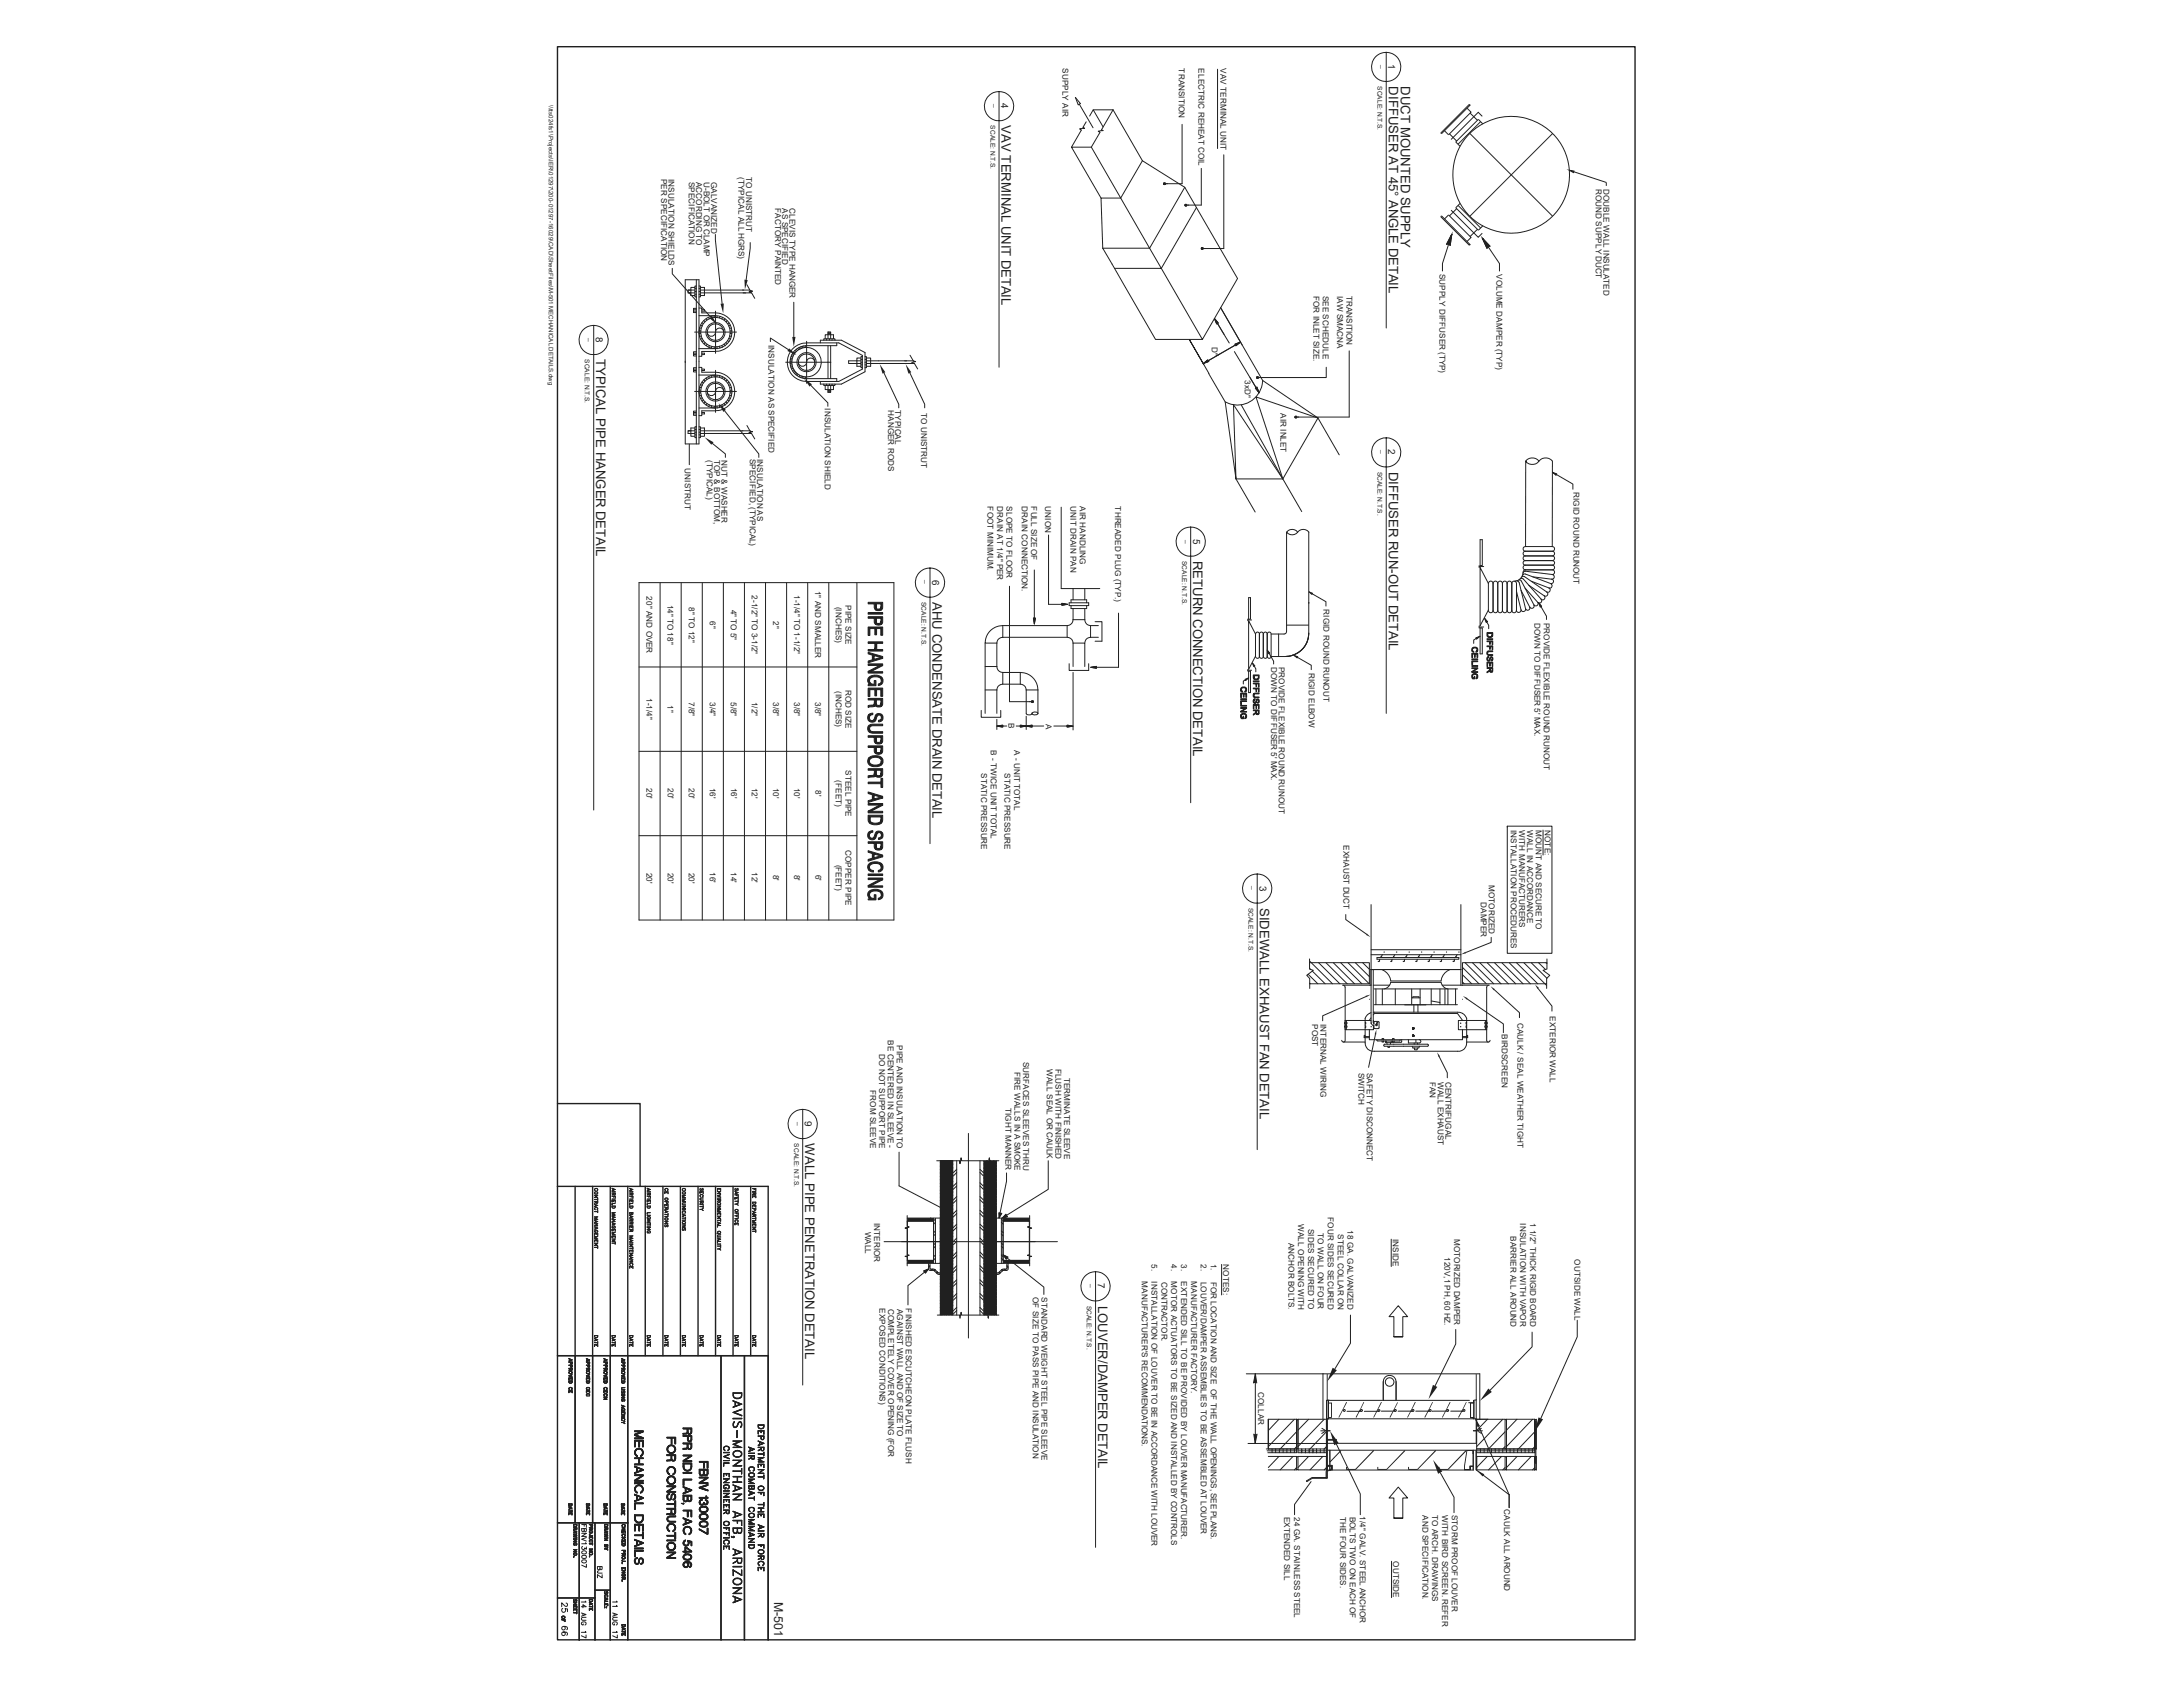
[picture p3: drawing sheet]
<svg xmlns="http://www.w3.org/2000/svg" width="279mm" height="216mm" viewBox="0 0 279 216" stroke-linecap="round" stroke-linejoin="round" font-family="sans-serif">
<defs><g id="words">
<g font-size="1.7" fill="#231f20">
<text x="177.7" y="11" transform="rotate(90 177.7 11)">DIFFUSER AT 45° ANGLE DETAIL</text>
<text x="179.3" y="11" transform="rotate(90 179.3 11)">DUCT MOUNTED SUPPLY</text>
<text x="128.2" y="16.1" transform="rotate(90 128.2 16.1)">VAV TERMINAL UNIT DETAIL</text>
<text x="76.3" y="46" transform="rotate(90 76.3 46)">TYPICAL PIPE HANGER DETAIL</text>
<text x="177.7" y="60.4" transform="rotate(90 177.7 60.4)">DIFFUSER RUN-OUT DETAIL</text>
<text x="152.7" y="71.8" transform="rotate(90 152.7 71.8)">RETURN CONNECTION DETAIL</text>
<text x="119.3" y="77" transform="rotate(90 119.3 77)">AHU CONDENSATE DRAIN DETAIL</text>
<text x="161.2" y="116.2" transform="rotate(90 161.2 116.2)">SIDEWALL EXHAUST FAN DETAIL</text>
<text x="103.1" y="146.3" transform="rotate(90 103.1 146.3)">WALL PIPE PENETRATION DETAIL</text>
<text x="140.5" y="167.1" transform="rotate(90 140.5 167.1)">LOUVER/DAMPER DETAIL</text>
</g>
<text font-size="1.6" fill="#231f20" x="99.1" y="205" transform="rotate(90 99.1 205)">M-501</text>
<g font-size="1.3" fill="#231f20">
<text x="177.7" y="8.2" transform="rotate(90 177.7 8.2)">1</text>
<text x="128.1" y="13.2" transform="rotate(90 128.1 13.2)">4</text>
<text x="76.3" y="43.1" transform="rotate(90 76.3 43.1)">8</text>
<text x="177.7" y="57.5" transform="rotate(90 177.7 57.5)">2</text>
<text x="152.7" y="68.9" transform="rotate(90 152.7 68.9)">5</text>
<text x="119.3" y="74.2" transform="rotate(90 119.3 74.2)">6</text>
<text x="161.2" y="113.3" transform="rotate(90 161.2 113.3)">3</text>
<text x="103" y="143.5" transform="rotate(90 103 143.5)">9</text>
<text x="140.5" y="164.2" transform="rotate(90 140.5 164.2)">7</text>
</g>
<g font-size="1" fill="#231f20">
<text x="136" y="8.8" transform="rotate(90 136 8.8)">SUPPLY AIR</text>
<text x="150.9" y="8.8" transform="rotate(90 150.9 8.8)">TRANSITION</text>
<text x="153.4" y="8.8" transform="rotate(90 153.4 8.8)">ELECTRIC REHEAT COIL</text>
<text x="156.2" y="8.8" transform="rotate(90 156.2 8.8)">VAV TERMINAL UNIT</text>
<text x="84.6" y="22.9" transform="rotate(90 84.6 22.9)">PER SPECIFICATION</text>
<text x="85.5" y="22.9" transform="rotate(90 85.5 22.9)">INSULATION SHIELDS</text>
<text x="88.2" y="23.3" transform="rotate(90 88.2 23.3)">SPECIFICATION</text>
<text x="89.1" y="23.3" transform="rotate(90 89.1 23.3)">ACCORDING TO</text>
<text x="90.1" y="23.3" transform="rotate(90 90.1 23.3)">U-BOLT OR CLAMP</text>
<text x="91" y="23.3" transform="rotate(90 91 23.3)">GALVANIZED</text>
<text x="94.5" y="22.6" transform="rotate(90 94.5 22.6)">(TYPICAL ALL HGRS)</text>
<text x="95.5" y="22.6" transform="rotate(90 95.5 22.6)">TO UNISTRUT</text>
<text x="99.2" y="26.6" transform="rotate(90 99.2 26.6)">FACTORY PAINTED</text>
<text x="100.1" y="26.6" transform="rotate(90 100.1 26.6)">AS SPECIFIED</text>
<text x="101.1" y="26.6" transform="rotate(90 101.1 26.6)">CLEVIS TYPE HANGER</text>
<text x="204.3" y="24.2" transform="rotate(90 204.3 24.2)">ROUND SUPPLY DUCT</text>
<text x="205.2" y="24.2" transform="rotate(90 205.2 24.2)">DOUBLE WALL INSULATED</text>
<text x="184.3" y="35" transform="rotate(90 184.3 35)">SUPPLY DIFFUSER (TYP)</text>
<text x="191.6" y="35.1" transform="rotate(90 191.6 35.1)">VOLUME DAMPER (TYP)</text>
<text x="168.1" y="37.8" transform="rotate(90 168.1 37.8)">FOR INLET SIZE.</text>
<text x="169.3" y="37.8" transform="rotate(90 169.3 37.8)">SEE SCHEDULE</text>
<text x="171.1" y="37.8" transform="rotate(90 171.1 37.8)">IAW SMACNA</text>
<text x="172.3" y="37.8" transform="rotate(90 172.3 37.8)">TRANSITION</text>
<text x="98.3" y="44.2" transform="rotate(90 98.3 44.2)">INSULATION AS SPECIFIED</text>
<text x="155.1" y="44.4" transform="rotate(90 155.1 44.4)">D&quot;</text>
<text x="105.6" y="52.3" transform="rotate(90 105.6 52.3)">INSULATION SHIELD</text>
<text x="113.7" y="52.5" transform="rotate(90 113.7 52.5)">HANGER RODS</text>
<text x="114.6" y="52.5" transform="rotate(90 114.6 52.5)">TYPICAL</text>
<text x="117.9" y="52.8" transform="rotate(90 117.9 52.8)">TO UNISTRUT</text>
<text x="159.3" y="48.7" transform="rotate(90 159.3 48.7)">3xD&quot;</text>
<text x="163.9" y="52.9" transform="rotate(90 163.9 52.9)">AIR INLET</text>
<text x="87.6" y="60" transform="rotate(90 87.6 60)">UNISTRUT</text>
<text x="90.5" y="58.9" transform="rotate(90 90.5 58.9)">(TYPICAL)</text>
<text x="91.4" y="58.9" transform="rotate(90 91.4 58.9)">TOP &amp; BOTTOM,</text>
<text x="92.3" y="58.9" transform="rotate(90 92.3 58.9)">NUT &amp; WASHER</text>
<text x="96" y="58.7" transform="rotate(90 96 58.7)">SPECIFIED, (TYPICAL)</text>
<text x="96.9" y="58.7" transform="rotate(90 96.9 58.7)">INSULATION AS</text>
<text x="126.4" y="64.8" transform="rotate(90 126.4 64.8)">FOOT MINIMUM.</text>
<text x="127.6" y="64.8" transform="rotate(90 127.6 64.8)">DRAIN AT 1/4&quot; PER</text>
<text x="128.8" y="64.8" transform="rotate(90 128.8 64.8)">SLOPE TO FLOOR</text>
<text x="130.8" y="64.8" transform="rotate(90 130.8 64.8)">DRAIN CONNECTION.</text>
<text x="132" y="64.8" transform="rotate(90 132 64.8)">FULL SIZE OF</text>
<text x="133.8" y="64.8" transform="rotate(90 133.8 64.8)">UNION</text>
<text x="137" y="64.8" transform="rotate(90 137 64.8)">UNIT DRAIN PAN</text>
<text x="138.2" y="64.8" transform="rotate(90 138.2 64.8)">AIR HANDLING</text>
<text x="142.7" y="64.8" transform="rotate(90 142.7 64.8)">THREADED PLUG (TYP.)</text>
<text x="201.4" y="63" transform="rotate(90 201.4 63)">RIGID ROUND RUNOUT</text>
<text x="82.7" y="76.3" transform="rotate(90 82.7 76.3)">20&quot; AND OVER</text>
<text x="85.4" y="77.4" transform="rotate(90 85.4 77.4)">14&quot; TO 18&quot;</text>
<text x="88.1" y="77.7" transform="rotate(90 88.1 77.7)">8&quot; TO 12&quot;</text>
<text x="96.2" y="76.2" transform="rotate(90 96.2 76.2)">2-1/2&quot; TO 3-1/2&quot;</text>
<text x="101.6" y="76.1" transform="rotate(90 101.6 76.1)">1-1/4&quot; TO 1-1/2&quot;</text>
<text x="104.3" y="75.6" transform="rotate(90 104.3 75.6)">1&quot; AND SMALLER</text>
<text x="107" y="77.6" transform="rotate(90 107 77.6)">(INCHES)</text>
<text x="108.2" y="77.4" transform="rotate(90 108.2 77.4)">PIPE SIZE</text>
<text x="169.4" y="78" transform="rotate(90 169.4 78)">RIGID ROUND RUNOUT</text>
<text x="90.9" y="79.5" transform="rotate(90 90.9 79.5)">6&quot;</text>
<text x="93.5" y="78" transform="rotate(90 93.5 78)">4&quot; TO 5&quot;</text>
<text x="98.9" y="79.5" transform="rotate(90 98.9 79.5)">2&quot;</text>
<text x="196.4" y="79.7" transform="rotate(90 196.4 79.7)">DOWN TO DIFFUSER 5' MAX.</text>
<text x="197.6" y="79.7" transform="rotate(90 197.6 79.7)">PROVIDE FLEXIBLE ROUND RUNOUT</text>
<text x="82.7" y="89.3" transform="rotate(90 82.7 89.3)">1-1/4&quot;</text>
<text x="88.1" y="89.8" transform="rotate(90 88.1 89.8)">7/8&quot;</text>
<text x="90.9" y="89.8" transform="rotate(90 90.9 89.8)">3/4&quot;</text>
<text x="93.5" y="89.8" transform="rotate(90 93.5 89.8)">5/8&quot;</text>
<text x="96.2" y="89.8" transform="rotate(90 96.2 89.8)">1/2&quot;</text>
<text x="98.9" y="89.8" transform="rotate(90 98.9 89.8)">3/8&quot;</text>
<text x="101.6" y="89.8" transform="rotate(90 101.6 89.8)">3/8&quot;</text>
<text x="104.3" y="89.8" transform="rotate(90 104.3 89.8)">3/8&quot;</text>
<text x="107" y="88.4" transform="rotate(90 107 88.4)">(INCHES)</text>
<text x="108.2" y="88.3" transform="rotate(90 108.2 88.3)">ROD SIZE</text>
<text x="162.7" y="85.3" transform="rotate(90 162.7 85.3)">DOWN TO DIFFUSER 5' MAX.</text>
<text x="163.7" y="85.3" transform="rotate(90 163.7 85.3)">PROVIDE FLEXIBLE ROUND RUNOUT</text>
<text x="167.5" y="86.1" transform="rotate(90 167.5 86.1)">RIGID ELBOW</text>
<text x="85.4" y="90.2" transform="rotate(90 85.4 90.2)">1&quot;</text>
<text x="126.8" y="96" transform="rotate(90 126.8 96)">B - TWICE UNIT TOTAL</text>
<text x="129.1" y="92.5" transform="rotate(90 129.1 92.5)">B</text>
<text x="129.8" y="96" transform="rotate(90 129.8 96)">A - UNIT TOTAL</text>
<text x="133.8" y="92.6" transform="rotate(90 133.8 92.6)">A</text>
<text x="82.8" y="100.9" transform="rotate(90 82.8 100.9)">20'</text>
<text x="85.5" y="100.9" transform="rotate(90 85.5 100.9)">20'</text>
<text x="88.2" y="100.9" transform="rotate(90 88.2 100.9)">20'</text>
<text x="90.9" y="100.8" transform="rotate(90 90.9 100.8)">16'</text>
<text x="93.6" y="100.8" transform="rotate(90 93.6 100.8)">16'</text>
<text x="96.2" y="100.8" transform="rotate(90 96.2 100.8)">12'</text>
<text x="99" y="100.8" transform="rotate(90 99 100.8)">10'</text>
<text x="101.7" y="100.8" transform="rotate(90 101.7 100.8)">10'</text>
<text x="104.4" y="101.2" transform="rotate(90 104.4 101.2)">8'</text>
<text x="107" y="99.9" transform="rotate(90 107 99.9)">(FEET)</text>
<text x="108.2" y="98.6" transform="rotate(90 108.2 98.6)">STEEL PIPE</text>
<text x="125.6" y="98.9" transform="rotate(90 125.6 98.9)">STATIC PRESSURE</text>
<text x="128.6" y="98.9" transform="rotate(90 128.6 98.9)">STATIC PRESSURE</text>
<text x="193.4" y="106.2" transform="rotate(90 193.4 106.2)">INSTALLATION PROCEDURES</text>
<text x="194.4" y="106.2" transform="rotate(90 194.4 106.2)">WITH MANUFACTURERS</text>
<text x="195.5" y="106.2" transform="rotate(90 195.5 106.2)">WALL IN ACCORDANCE</text>
<text x="196.6" y="106.2" transform="rotate(90 196.6 106.2)">MOUNT AND SECURE TO</text>
<text x="197.7" y="106.2" transform="rotate(90 197.7 106.2)">NOTE:</text>
<text x="82.8" y="111.7" transform="rotate(90 82.8 111.7)">20'</text>
<text x="85.5" y="111.7" transform="rotate(90 85.5 111.7)">20'</text>
<text x="88.2" y="111.7" transform="rotate(90 88.2 111.7)">20'</text>
<text x="90.9" y="111.6" transform="rotate(90 90.9 111.6)">16'</text>
<text x="93.5" y="111.6" transform="rotate(90 93.5 111.6)">14'</text>
<text x="96.2" y="111.6" transform="rotate(90 96.2 111.6)">12'</text>
<text x="99" y="111.9" transform="rotate(90 99 111.9)">8'</text>
<text x="101.7" y="111.9" transform="rotate(90 101.7 111.9)">8'</text>
<text x="104.4" y="111.9" transform="rotate(90 104.4 111.9)">6'</text>
<text x="107" y="110.6" transform="rotate(90 107 110.6)">(FEET)</text>
<text x="108.2" y="108.8" transform="rotate(90 108.2 108.8)">COPPER PIPE</text>
<text x="171.9" y="108.2" transform="rotate(90 171.9 108.2)">EXHAUST DUCT</text>
<text x="190.6" y="113.3" transform="rotate(90 190.6 113.3)">MOTORIZED</text>
<text x="189.5" y="115.5" transform="rotate(90 189.5 115.5)">DAMPER</text>
<text x="167.9" y="131.1" transform="rotate(90 167.9 131.1)">POST</text>
<text x="169" y="131.1" transform="rotate(90 169 131.1)">INTERNAL WIRING</text>
<text x="194.2" y="130.9" transform="rotate(90 194.2 130.9)">CAULK / SEAL WEATHER TIGHT</text>
<text x="198.4" y="130" transform="rotate(90 198.4 130)">EXTERIOR WALL</text>
<text x="112.5" y="134.9" transform="rotate(90 112.5 134.9)">DO NOT SUPPORT PIPE</text>
<text x="113.7" y="133.2" transform="rotate(90 113.7 133.2)">BE CENTERED IN SLEEVE -</text>
<text x="114.8" y="133.8" transform="rotate(90 114.8 133.8)">PIPE AND INSULATION TO</text>
<text x="129.8" y="137.2" transform="rotate(90 129.8 137.2)">FIRE WALLS IN A SMOKE</text>
<text x="131" y="135.9" transform="rotate(90 131 135.9)">SURFACES SLEEVES THRU</text>
<text x="134" y="136.8" transform="rotate(90 134 136.8)">WALL SEAL OR CAULK</text>
<text x="135.1" y="136.8" transform="rotate(90 135.1 136.8)">FLUSH WITH FINISHED</text>
<text x="136.2" y="137.9" transform="rotate(90 136.2 137.9)">TERMINATE SLEEVE</text>
<text x="173.9" y="137.3" transform="rotate(90 173.9 137.3)">SWITCH</text>
<text x="174.9" y="137.3" transform="rotate(90 174.9 137.3)">SAFETY DISCONNECT</text>
<text x="192.2" y="132.3" transform="rotate(90 192.2 132.3)">BIRDSCREEN</text>
<text x="111.4" y="139.5" transform="rotate(90 111.4 139.5)">FROM SLEEVE</text>
<text x="128.7" y="141.8" transform="rotate(90 128.7 141.8)">TIGHT MANNER</text>
<text x="183" y="138.4" transform="rotate(90 183 138.4)">FAN</text>
<text x="184" y="138.4" transform="rotate(90 184 138.4)">WALL EXHAUST</text>
<text x="185" y="138.4" transform="rotate(90 185 138.4)">CENTRIFUGAL</text>
<text x="170" y="155.8" transform="rotate(90 170 155.8)">FOUR SIDES SECURED</text>
<text x="110.7" y="157.6" transform="rotate(90 110.7 157.6)">WALL</text>
<text x="111.9" y="156.5" transform="rotate(90 111.9 156.5)">INTERIOR</text>
<text x="147.4" y="161.8" transform="rotate(90 147.4 161.8)">5.</text>
<text x="149.9" y="161.8" transform="rotate(90 149.9 161.8)">4.</text>
<text x="151.2" y="161.8" transform="rotate(90 151.2 161.8)">3.</text>
<text x="153.7" y="161.8" transform="rotate(90 153.7 161.8)">2.</text>
<text x="155" y="161.7" transform="rotate(90 155 161.7)">1.</text>
<text x="156.6" y="161.8" transform="rotate(90 156.6 161.8)">NOTES:</text>
<text x="164.9" y="159.1" transform="rotate(90 164.9 159.1)">ANCHOR BOLTS.</text>
<text x="166.2" y="156.7" transform="rotate(90 166.2 156.7)">WALL OPENING WITH</text>
<text x="167.4" y="157.3" transform="rotate(90 167.4 157.3)">SIDES SECURED TO</text>
<text x="168.7" y="157.8" transform="rotate(90 168.7 157.8)">TO WALL ON FOUR</text>
<text x="171.2" y="157.9" transform="rotate(90 171.2 157.9)">STEEL COLLAR ON</text>
<text x="172.5" y="157.4" transform="rotate(90 172.5 157.4)">18 GA. GALVANIZED</text>
<text x="178.3" y="158.6" transform="rotate(90 178.3 158.6)">INSIDE</text>
<text x="184.9" y="160.9" transform="rotate(90 184.9 160.9)">120V,1 PH, 60 HZ.</text>
<text x="186.1" y="158.5" transform="rotate(90 186.1 158.5)">MOTORIZED DAMPER</text>
<text x="193.3" y="158.2" transform="rotate(90 193.3 158.2)">BARRIER ALL AROUND</text>
<text x="194.6" y="156.6" transform="rotate(90 194.6 156.6)">INSULATION WITH VAPOR</text>
<text x="195.8" y="156.5" transform="rotate(90 195.8 156.5)">1 1/2&quot; THICK RIGID BOARD</text>
<text x="201.5" y="161.2" transform="rotate(90 201.5 161.2)">OUTSIDE WALL</text>
<text x="112.6" y="167.4" transform="rotate(90 112.6 167.4)">EXPOSED CONDITIONS)</text>
<text x="113.7" y="167.5" transform="rotate(90 113.7 167.5)">COMPLETELY COVER OPENING (FOR</text>
<text x="114.8" y="167.5" transform="rotate(90 114.8 167.5)">AGAINST WALL AND OF SIZE TO</text>
<text x="116" y="167.4" transform="rotate(90 116 167.4)">FINISHED ESCUTCHEON PLATE FLUSH</text>
<text x="132.2" y="166" transform="rotate(90 132.2 166)">OF SIZE TO PASS PIPE AND INSULATION</text>
<text x="133.3" y="166" transform="rotate(90 133.3 166)">STANDARD WEIGHT STEEL PIPE SLEEVE</text>
<text x="146.1" y="164" transform="rotate(90 146.1 164)">MANUFACTURER'S RECOMMENDATIONS.</text>
<text x="147.4" y="164" transform="rotate(90 147.4 164)">INSTALLATION OF LOUVER TO BE IN ACCORDANCE WITH LOUVER</text>
<text x="148.7" y="164" transform="rotate(90 148.7 164)">CONTRACTOR.</text>
<text x="149.9" y="164" transform="rotate(90 149.9 164)">MOTOR ACTUATORS TO BE SIZED AND INSTALLED BY CONTROLS</text>
<text x="151.2" y="164" transform="rotate(90 151.2 164)">EXTENDED SILL TO BE PROVIDED BY LOUVER MANUFACTURER.</text>
<text x="152.5" y="164" transform="rotate(90 152.5 164)">MANUFACTURER FACTORY.</text>
<text x="153.7" y="164" transform="rotate(90 153.7 164)">LOUVER/DAMPER ASSEMBLIES TO BE ASSEMBLED AT LOUVER</text>
<text x="155" y="164" transform="rotate(90 155 164)">FOR LOCATION AND SIZE OF THE WALL OPENINGS, SEE PLANS.</text>
<text x="161" y="178.2" transform="rotate(90 161 178.2)">COLLAR</text>
<text x="164.4" y="194.1" transform="rotate(90 164.4 194.1)">EXTENDED SILL</text>
<text x="165.6" y="194.1" transform="rotate(90 165.6 194.1)">24 GA. STAINLESS STEEL</text>
<text x="171.5" y="194.1" transform="rotate(90 171.5 194.1)">THE FOUR SIDES.</text>
<text x="172.8" y="194.1" transform="rotate(90 172.8 194.1)">BOLTS TWO ON EACH OF</text>
<text x="174" y="194.1" transform="rotate(90 174 194.1)">1/4&quot; GALV. STEEL ANCHOR</text>
<text x="182.1" y="193.9" transform="rotate(90 182.1 193.9)">AND SPECIFICATION.</text>
<text x="183.3" y="193.9" transform="rotate(90 183.3 193.9)">TO ARCH. DRAWINGS</text>
<text x="184.6" y="193.9" transform="rotate(90 184.6 193.9)">WITH BIRD SCREEN. REFER</text>
<text x="185.8" y="193.9" transform="rotate(90 185.8 193.9)">STORM PROOF LOUVER</text>
<text x="192.5" y="193.2" transform="rotate(90 192.5 193.2)">CAULK ALL AROUND</text>
<text x="178.3" y="199.8" transform="rotate(90 178.3 199.8)">OUTSIDE</text>
</g>
<g font-size=".8" fill="#231f20">
<text x="176.3" y="11" transform="rotate(90 176.3 11)">SCALE: N.T.S.</text>
<text x="176.9" y="8.3" transform="rotate(90 176.9 8.3)">_</text>
<text x="70.2" y="13.5" transform="rotate(90 70.2 13.5)">\\tts024fs1\Projects\IER\01297\200-01297-16029\CAD\SheetFiles\M-501 MECHANICAL DETAILS.dwg</text>
<text x="126.8" y="16.1" transform="rotate(90 126.8 16.1)">SCALE: N.T.S.</text>
<text x="127.3" y="13.3" transform="rotate(90 127.3 13.3)">_</text>
<text x="74.9" y="46" transform="rotate(90 74.9 46)">SCALE: N.T.S.</text>
<text x="75.4" y="43.2" transform="rotate(90 75.4 43.2)">_</text>
<text x="176.9" y="57.6" transform="rotate(90 176.9 57.6)">_</text>
<text x="176.3" y="60.4" transform="rotate(90 176.3 60.4)">SCALE: N.T.S.</text>
<text x="151.3" y="71.8" transform="rotate(90 151.3 71.8)">SCALE: N.T.S.</text>
<text x="151.9" y="69" transform="rotate(90 151.9 69)">_</text>
<text x="117.9" y="77" transform="rotate(90 117.9 77)">SCALE: N.T.S.</text>
<text x="118.5" y="74.3" transform="rotate(90 118.5 74.3)">_</text>
<text x="160.4" y="113.4" transform="rotate(90 160.4 113.4)">_</text>
<text x="159.8" y="116.2" transform="rotate(90 159.8 116.2)">SCALE: N.T.S.</text>
<text x="102.2" y="143.6" transform="rotate(90 102.2 143.6)">_</text>
<text x="101.6" y="146.3" transform="rotate(90 101.6 146.3)">SCALE: N.T.S.</text>
<text x="139.1" y="167.1" transform="rotate(90 139.1 167.1)">SCALE: N.T.S.</text>
<text x="139.7" y="164.3" transform="rotate(90 139.7 164.3)">_</text>
</g>
</g></defs>
<g fill="none" stroke="#231f20" stroke-width=".13">
<path d="M185.5 17.1l.9 1M187.8 13.8l.5 .6-2.9 2.9-.5-.6M188.1 13.4l.1 .1-3.7 3.6-.1-.1zM188.1 17.1l10.6 10.6M188.2 14.5l.9 .9M189.5 15.6l-2.9 2.9M189.8 15.9l-.6-.6-2.9 2.9 .6 .5M198.7 17.1l-10.6 10.6M186.6 26.3l2.9 2.9M186.9 26l-.6 .6 2.9 2.9 .6-.6M201.3 21.9l4.3 1.4"/>
<circle cx="193.4" cy="22.4" r="7.5"/>
</g>
<path d="M200.9 21.8l.6 .1-.1 .2z" fill="#231f20"/>
<path d="M184.4 27.7l.1-.1 3.7 3.7-.1 .1zM184.9 28l.5-.5 2.9 2.9-.5 .5M185.6 31.5l.2-1.5-1.2 3.7v1M185.8 30l-.7 1.3M186.4 26.7l-.9 .9M189.1 29.3l-.9 1M200.9 21.8l.6 .1-.1 .2zM205.6 23.3v.5" fill="none" stroke="#231f20" stroke-width=".13"/>
<g fill="#231f20">
<path d="M185.8 30l-.4 1.3h-.3z"/>
<path d="M185.8 30l-.2 1.5-.2-.2z"/>
</g>
<path d="M185.8 30l-.4 1.3z" fill="#231f20"/>
<path d="M185.1 31.3l.7-1.3-.2 1.5" fill="none" stroke="#231f20" stroke-width=".13"/>
<g fill="#231f20">
<path d="M185.8 30l-.4 1.3h-.3z"/>
<path d="M185.8 30l-.2 1.5-.2-.2z"/>
</g>
<path d="M185.8 30l-.4 1.3z" fill="#231f20"/>
<path d="M185.7 26.9l3.5 3.5 .5-.6M189.7 30.5l.6 1.3M190.7 31.5l-1-1 2.2 3.2v1" fill="none" stroke="#231f20" stroke-width=".13"/>
<g fill="#231f20">
<path d="M189.7 30.5l.8 1.1-.2 .2z"/>
<path d="M189.7 30.5l1 1-.2 .1z"/>
</g>
<path d="M189.7 30.5l.8 1.1z" fill="#231f20"/>
<path d="M190.7 31.5l-1-1 .6 1.3" fill="none" stroke="#231f20" stroke-width=".13"/>
<g fill="#231f20">
<path d="M189.7 30.5l.8 1.1-.2 .2z"/>
<path d="M189.7 30.5l1 1-.2 .1z"/>
</g>
<path d="M189.7 30.5l.8 1.1z" fill="#231f20"/>
<g fill="none" stroke="#231f20" stroke-width=".13">
<path d="M177.4 6.7a1.87 1.87 0 0 0-1.7 2.7 1.87 1.87 0 0 0 3.2 .3 1.87 1.87 0 0 0-1.1-3h-.4v35.3M189.7 14.9l-.5-.5-3.5 3.5M195.3 59a1.08 1.08 0 0 1 1.7 0 1.06 1.06 0 0 1-1.7 0v10.9M197 59a1.11 1.11 0 0 1 1.7 0M189.3 72.4v.2M189.3 72.5h.6M189.4 69.1h.3v3.3h-.3zM190.5 74.7v3.4a.3 .3 0 0 0 .3 .3 .3 .3 0 0 0 .3-.3v-3.4a.3 .3 0 0 1 .3-.3 .3 .3 0 0 1 .3 .3v3.4a.3 .3 0 0 0 .3 .3 .3 .3 0 0 0 .3-.3v-3.4a.3 .3 0 0 1 .3-.3 .3 .3 0 0 1 .3 .3v3.4a.3 .3 0 0 0 .3 .3 .3 .3 0 0 0 .3-.3M190.5 74.7a.3 .3 0 0 1 .3-.3 .3 .3 0 0 1 .3 .3v3.4a.3 .3 0 0 0 .3 .3 .3 .3 0 0 0 .3-.3v-3.4a.3 .3 0 0 1 .3-.3 .3 .3 0 0 1 .3 .3v3.4a.3 .3 0 0 0 .3 .3 .3 .3 0 0 0 .3-.3v-3.4a.3 .3 0 0 1 .3-.3 .3 .3 0 0 1 .3 .3v3.4M190.5 74.7l-1.1-2.1v7.5l1.1-2M193.9 74.4a.32 .32 0 0 1 .5 .1l.9 3.4M194 74.4h-.1"/>
<path d="M194.1 78.1v-3.4a.3 .3 0 0 0-.3-.3 .3 .3 0 0 0-.3 .3v3.4M194.2 74.3a.28 .28 0 0 1 .5 .1l1.6 3M194.3 74.3h-.2M194.5 74.2a.31 .31 0 0 1 .5-.1l2.3 2.6M194.5 74.1l-.1 .1M194.7 74a.3 .3 0 0 1 .4-.2l2.9 2M194.7 73.9l-.1 .1M194.8 73.8a.3 .3 0 0 1 .4-.3l3.3 1.2M194.8 73.7v.1M194.9 73.4v.2M194.9 73.5a.3 .3 0 0 1 .4-.4l3.4 .4M195.2 69.9a.3 .3 0 0 0-.3 .3 .3 .3 0 0 0 .3 .3h3.5a.3 .3 0 0 1 .3 .3 .3 .3 0 0 1-.3 .3h-3.5a.3 .3 0 0 0-.3 .3 .3 .3 0 0 0 .3 .3h3.5a.29 .29 0 0 1 .3 .3 .29 .29 0 0 1-.3 .3h-3.5a.3 .3 0 0 0-.3 .3 .3 .3 0 0 0 .3 .3"/>
<path d="M195.2 69.9h3.5a.3 .3 0 0 1 .3 .3 .3 .3 0 0 1-.3 .3h-3.5a.3 .3 0 0 0-.3 .3 .3 .3 0 0 0 .3 .3h3.5a.3 .3 0 0 1 .3 .3 .3 .3 0 0 1-.3 .3h-3.5a.29 .29 0 0 0-.3 .3 .29 .29 0 0 0 .3 .3h3.5a.3 .3 0 0 1 .3 .3 .3 .3 0 0 1-.3 .3h-3.5M195.2 72.9h3.5M195.2 72.9l-.1 .1-.2 .3M196.2 73.8l2.4 .3M198.6 74.1a.3 .3 0 0 1 .2 .4 .3 .3 0 0 1-.3 .2 .3 .3 0 0 1 .1 .4 .3 .3 0 0 1-.3 .1l-2.3-.8M189.3 80.1v.3M189.3 80.2h.6M189.4 80.4h.3v3.3h-.3z"/>
</g>
<path d="M188.5 83.2l.1 .3-.2-.1z" fill-rule="evenodd" fill="#231f20"/>
<path d="M188.5 83.2l.1 .3-.2-.1z" fill="none" stroke="#231f20" stroke-width=".13"/>
<path d="M189.1 83.2v.2l-.2 .1z" fill-rule="evenodd" fill="#231f20"/>
<path d="M189.1 83.2v.2l-.2 .1z" fill="none" stroke="#231f20" stroke-width=".13"/>
<path d="M188.4 82.9l.2-.1h.3l.2 .2v.3v.1l-.1-.4-.4-.1-.1 .2-.1 .3z" fill-rule="evenodd" fill="#231f20"/>
<path d="M188.4 82.9l.2-.1h.3l.2 .2v.3v.1l-.1-.4-.4-.1-.1 .2-.1 .3z" fill="none" stroke="#231f20" stroke-width=".13"/>
<path d="M188.4 83.6h.7v.5h-.1v-.4h-.2v.4h-.1v-.4h-.2v.5h-.1z" fill-rule="evenodd" fill="#231f20"/>
<path d="M188.4 83.6h.7v.5h-.1v-.4h-.2v.4h-.1v-.4h-.2v.5h-.1z" fill="none" stroke="#231f20" stroke-width=".13"/>
<path d="M188.4 84.3h.7v.1h-.7z" fill="#231f20"/>
<path d="M188.4 84.3h.7v.1h-.7z" fill="none" stroke="#231f20" stroke-width=".13"/>
<path d="M188.4 84.6h.7v.1h-.6v.4h-.1z" fill-rule="evenodd" fill="#231f20"/>
<path d="M188.4 84.6h.7v.1h-.6v.4h-.1z" fill="none" stroke="#231f20" stroke-width=".13"/>
<path d="M188.4 85.2h.7v.1h-.7z" fill="#231f20"/>
<path d="M188.4 85.2h.7v.1h-.7z" fill="none" stroke="#231f20" stroke-width=".13"/>
<path d="M188.4 85.9l.7 .1v.1h-.7z" fill-rule="evenodd" fill="#231f20"/>
<path d="M188.4 85.9l.7 .1v.1h-.7z" fill="none" stroke="#231f20" stroke-width=".13"/>
<path d="M188.4 85.5h.7v.1h-.7z" fill-rule="evenodd" fill="#231f20"/>
<path d="M188.4 85.5h.7v.1h-.7z" fill="none" stroke="#231f20" stroke-width=".13"/>
<path d="M188.4 85.9l.6-.3h.1l-.6 .4z" fill="#231f20"/>
<path d="M188.4 85.9l.6-.3h.1l-.6 .4z" fill="none" stroke="#231f20" stroke-width=".13"/>
<path d="M188.4 86.3l.1 .5h.2v-.2h.1v.3l-.4-.1z" fill-rule="evenodd" fill="#231f20"/>
<path d="M188.4 86.3l.1 .5h.2v-.2h.1v.3l-.4-.1z" fill="none" stroke="#231f20" stroke-width=".13"/>
<path d="M189.1 86.6v.2l-.2 .1z" fill-rule="evenodd" fill="#231f20"/>
<path d="M189.1 86.6v.2l-.2 .1z" fill="none" stroke="#231f20" stroke-width=".13"/>
<path d="M188.5 86.3l.1-.1 .4 .1 .1 .1v.4l-.1-.5h-.4l-.1 .3z" fill-rule="evenodd" fill="#231f20"/>
<path d="M188.5 86.3l.1-.1 .4 .1 .1 .1v.4l-.1-.5h-.4l-.1 .3zM189.1 81.6l-.5 .3v.4" fill="none" stroke="#231f20" stroke-width=".13"/>
<path d="M188.9 81.6l.5-.2-.4 .4z" fill="#231f20"/>
<path d="M190.2 79.5l.3 .5v.5M193.5 78.1a.3 .3 0 0 0 .3 .3 .3 .3 0 0 0 .3-.3M194.1 75.7l.6 2.3a.3 .3 0 0 1-.3 .4 .3 .3 0 0 1-.3-.3M188.9 81.6l.5-.2-.4 .4z" fill="none" stroke="#231f20" stroke-width=".13"/>
<path d="M190 79.1l.4 .5-.2 .1z" fill="#231f20"/>
<path d="M190 79.1l.4 .5-.2 .1zM194.7 75.5l1.1 2.2M195.2 75.3l1.6 1.8M195.7 74.9l1.9 1.3M195.8 77.7a.29 .29 0 0 1-.2 .4 .29 .29 0 0 1-.3-.2 .3 .3 0 0 1-.3 .4 .3 .3 0 0 1-.3-.3M196.3 77.4a.3 .3 0 0 1-.1 .4 .3 .3 0 0 1-.4-.1M197.2 77.5l.7 1.4M197.7 76.2a.3 .3 0 0 1 0 .5 .3 .3 0 0 1-.4 0 .3 .3 0 0 1-.1 .4 .3 .3 0 0 1-.4 0 .3 .3 0 0 1-.1 .4 .3 .3 0 0 1-.4-.1M198.3 75.2a.3 .3 0 0 1 .1 .4 .3 .3 0 0 1-.4 .2 .29 .29 0 0 1 .1 .4 .29 .29 0 0 1-.5 0" fill="none" stroke="#231f20" stroke-width=".13"/>
<path d="M196.9 77.1l.4 .5-.2 .1z" fill="#231f20"/>
<path d="M196.9 77.1l.4 .5-.2 .1zM197.9 78.9v.4" fill="none" stroke="#231f20" stroke-width=".13"/>
<path d="M190.4 81.1l.1 .3 .4 .1 .1-.3v.3l-.2 .1-.3-.1z" fill-rule="evenodd" fill="#231f20"/>
<path d="M190.4 81.1l.1 .3 .4 .1 .1-.3v.3l-.2 .1-.3-.1z" fill="none" stroke="#231f20" stroke-width=".13"/>
<path d="M190.3 81h.8l-.1 .5v-.4h-.6v.4z" fill-rule="evenodd" fill="#231f20"/>
<path d="M190.3 81h.8l-.1 .5v-.4h-.6v.4z" fill="none" stroke="#231f20" stroke-width=".13"/>
<path d="M190.3 81.7h.8v.1h-.8z" fill="#231f20"/>
<path d="M190.3 81.7h.8v.1h-.8z" fill="none" stroke="#231f20" stroke-width=".13"/>
<path d="M190.3 82h.8v.5h-.1v-.4h-.3v.4v-.4h-.4z" fill-rule="evenodd" fill="#231f20"/>
<path d="M190.3 82h.8v.5h-.1v-.4h-.3v.4v-.4h-.4z" fill="none" stroke="#231f20" stroke-width=".13"/>
<path d="M190.3 82.7h.8v.5h-.1v-.4h-.3v.3v-.3h-.4z" fill-rule="evenodd" fill="#231f20"/>
<path d="M190.3 82.7h.8v.5h-.1v-.4h-.3v.3v-.3h-.4z" fill="none" stroke="#231f20" stroke-width=".13"/>
<path d="M190.4 83.4l.1 .4h.6v.1l-.7-.1-.1-.1z" fill-rule="evenodd" fill="#231f20"/>
<path d="M190.4 83.4l.1 .4h.6v.1l-.7-.1-.1-.1z" fill="none" stroke="#231f20" stroke-width=".13"/>
<path d="M190.4 83.3h.7v.1h-.6l-.1 .2z" fill-rule="evenodd" fill="#231f20"/>
<path d="M190.4 83.3h.7v.1h-.6l-.1 .2z" fill="none" stroke="#231f20" stroke-width=".13"/>
<path d="M190.4 84.1l.2-.1-.2 .3z" fill-rule="evenodd" fill="#231f20"/>
<path d="M190.4 84.1l.2-.1-.2 .3z" fill="none" stroke="#231f20" stroke-width=".13"/>
<path d="M191 84.3v.2l-.1 .1z" fill-rule="evenodd" fill="#231f20"/>
<path d="M191 84.3v.2l-.1 .1z" fill="none" stroke="#231f20" stroke-width=".13"/>
<path d="M190.4 84.1v.3l.1 .1 .3-.5a.29 .29 0 0 1 .2 .5v-.3a.23 .23 0 0 0-.3 .3 .22 .22 0 0 1-.2 .1 .22 .22 0 0 1-.2-.2z" fill-rule="evenodd" fill="#231f20"/>
<path d="M190.4 84.1v.3l.1 .1 .3-.5a.29 .29 0 0 1 .2 .5v-.3a.23 .23 0 0 0-.3 .3 .22 .22 0 0 1-.2 .1 .22 .22 0 0 1-.2-.2z" fill="none" stroke="#231f20" stroke-width=".13"/>
<path d="M190.3 84.7h.8v.6h-.1v-.5h-.3v.5v-.5h-.3v.5h-.1z" fill-rule="evenodd" fill="#231f20"/>
<path d="M190.3 84.7h.8v.6h-.1v-.5h-.3v.5v-.5h-.3v.5h-.1z" fill="none" stroke="#231f20" stroke-width=".13"/>
<path d="M190.3 86l.3-.2v-.1l.1 .1-.1 .2-.3 .1z" fill-rule="evenodd" fill="#231f20"/>
<path d="M190.3 86l.3-.2v-.1l.1 .1-.1 .2-.3 .1z" fill="none" stroke="#231f20" stroke-width=".13"/>
<path d="M190.7 85.5l.1 .4h.1l.1-.1-.1 .2h-.2z" fill-rule="evenodd" fill="#231f20"/>
<path d="M190.7 85.5l.1 .4h.1l.1-.1-.1 .2h-.2z" fill="none" stroke="#231f20" stroke-width=".13"/>
<path d="M190.3 85.4h.8l-.1 .6v-.5h-.3v.5l-.1-.5h-.3z" fill-rule="evenodd" fill="#231f20"/>
<path d="M198.7 59v10.9M199.1 60.7l2.2 1.3v.6M190.3 85.4h.8l-.1 .6v-.5h-.3v.5l-.1-.5h-.3z" fill="none" stroke="#231f20" stroke-width=".13"/>
<path d="M198.7 60.4l.6 .3-.1 .1z" fill="#231f20"/>
<g fill="none" stroke="#231f20" stroke-width=".13">
<path d="M127.9 11.7a1.87 1.87 0 0 0-1.8 2.7 1.87 1.87 0 0 0 3.2 .3 1.87 1.87 0 0 0-1.1-2.9l-.3-.1v35.3M137.6 12.5l.7 .8-.3 .1zM138.1 13.3l1.8 3.1M139 15.6l-.4 .7 .2 .1-.6 .1 .2 .2-1.3 2.1M139.5 14.9l.4-.8 1.3 2.1M139.7 18.8l3.7 6.5 2.8-4.7M139.7 18.8h-2.6l3.8 6.5M139.9 14.1h2.6M142.5 14.1l3.7 6.5M142.5 14.1l-1.5 2.5 .2 .1-.6 .1 .2 .2-1.1 1.8M151.3 15.9v7.6h-2.4M155.8 8.9v10.1"/>
<path d="M156.6 19.8v12h-2.8M140.9 25.3h2.5l3.7 6.5h-6zM141.1 31.8l6.8 11.6h6M146.2 20.6l5.4 3.4M148.9 23.6h.3M148.9 23.5h.3M149 23.4h.1M149 23.6h.1M149 23.4h.1v.2h-.1zM151.6 24l-4.5 7.8 1.5 2.5h-6M151.6 24l1.5 2.6M151.7 26.3h.2"/>
<path d="M151.7 26.2h.2M151.7 26.2h.2v.1h-.2zM153.1 26.6l5.3 9-4.5 7.8-5.3-9.1zM153.8 31.8h.2M153.8 31.7h.2M153.8 31.9h.2M153.8 21.6v4.6h-2.1M153.8 31.7h.2v.2h-.2zM156.2 39.4l5.4 9.3M154 46.5l.6-.4 .1 .2zM154.1 46.6l-1.9-3.2 2.5 4.4M154.2 46.5l.5-.3-.7 .3"/>
<path d="M154.6 46.1l-.2 .1M154.6 46.1l-.3 .2M154.6 46.1l-.5 .3M154.7 46.2l-.3 .2M154.7 46.2l-.2 .1M154.7 47.8l2.1 3.6a3.2 3.2 0 0 0 4.8-2.7M155.4 40.8l.5 .5-.2 .2zM155.5 40.9l.3 .5M155.6 40.9l.3 .5-.2-.4M155.6 41.1l.2 .3-.1-.1M155.8 45.5l3-1.7-4.8 2.7M155.8 41.2l.1 .2"/>
<path d="M156.7 42.8l-1.3-2 1.9 3.1M156.8 51.4l1.4 9.9-.3-9.5 6.3 9.5M158 45l3.1 5.3M158.1 44l.7-.2-.6 .5zM158.2 44l-.1 .1M158.3 44.1l-.1 .1M158.4 43.9l-.3 .2M158.5 44l-.3 .2M158.6 43.8l-.5 .3M158.6 43.9l-.5 .3M158.9 51.8l5.3 9.5h-6l2.4 4.2M160 48.3l.8 1.3"/>
<path d="M160.7 49.7l.2-.2 .2 .8zM160.7 49.7l.1 .1M160.7 49.6l.2 .4M160.7 49.6l.3 .5M160.8 49.6l.3 .7M160.8 49.6l.3 .5M160.8 49.6l.2 .3M160.8 48.4h.3M160.8 48.3h.3M160.8 48.3h.2M160.8 48.4h.2M160.8 48.3h.5"/>
<path d="M160.8 49.6l.1 .1M160.8 48.2h.2v.2h-.2zM160.9 48.2h.1M160.9 48.4h.1M161.6 48.7l7.1 4.8M165.7 53.4h.3M165.7 53.3h.3M165.8 53.3h.1M165.8 53.5h.1M165.8 53.3h.1v.2h-.1zM168.7 53.5l2.7 4.7M168.7 53.5l-8-2.7 3.5 10.5"/>
<path d="M168.7 53.5l-4.5 7.8M169.7 47v1.3h-8.5M172.7 44.9v8.5h-7M177.4 56a1.87 1.87 0 0 0-1.7 2.6 1.87 1.87 0 0 0 3 .6 1.87 1.87 0 0 0-.6-3l-.7-.2v35.3M164.2 61.3l2.4 4.2M198.7 72.9a.3 .3 0 0 1 .3 .3 .3 .3 0 0 1-.3 .3 .3 .3 0 0 1 .2 .4 .3 .3 0 0 1-.3 .2M198.7 60.4l.6 .3-.1 .1zM172.2 117v.7l2.7 1.8M197.5 106.2v3.2M167.4 124.7l1.3 1.2M167.6 123l2.9 2.9M167.6 123.9l.2 .2"/>
<path d="M167.6 125.8l.1 .1M168 124.3l1.6 1.6M168.8 123.2l2.7 2.7M169.7 123.2l2.7 2.7M170.6 123.2l2.8 2.7M171.6 123.2l2.7 2.7M172.5 123.2l2.7 2.7M173.5 123.2l1.8 1.8M174.4 123.2l.9 .8M183.2 128.1l1.1 .2M140.2 162.7a1.87 1.87 0 0 0-1.7 2.7 1.87 1.87 0 0 0 3.2 .4 1.87 1.87 0 0 0-1.1-3l-.4-.1v35.3"/>
</g>
<path d="M174.9 119.5l.5 .4-.6-.3z" fill="#231f20"/>
<path d="M190.9 120v.6l-3.3 1.3" fill="none" stroke="#231f20" stroke-width=".13"/>
<path d="M187 122.1l.6-.3v.2z" fill="#231f20"/>
<path d="M174.8 127.5l-5.5 2.5v.6" fill="none" stroke="#231f20" stroke-width=".13"/>
<path d="M174.8 127.4l.6-.1-.5 .3z" fill="#231f20"/>
<path d="M176 132.4l-.8 4.2" fill="none" stroke="#231f20" stroke-width=".13"/>
<path d="M176.2 131.8l-.1 .6h-.2z" fill="#231f20"/>
<path d="M184.2 135.3l1 2v.6" fill="none" stroke="#231f20" stroke-width=".13"/>
<path d="M183.9 134.7l.4 .5-.2 .1z" fill="#231f20"/>
<path d="M191.3 126.7l3.2 2.9v.6" fill="none" stroke="#231f20" stroke-width=".13"/>
<path d="M190.8 126.2l.5 .4-.1 .1z" fill="#231f20"/>
<path d="M196.9 126.5l1.7 2.3v.6" fill="none" stroke="#231f20" stroke-width=".13"/>
<path d="M196.5 126l.5 .4-.2 .2z" fill="#231f20"/>
<g fill="none" stroke="#231f20" stroke-width=".13">
<path d="M176.2 122.5h10.5v.3h-10.5zM176.6 122.8l-.1 .2h-.1M176.8 122.4l.1 .1M176.9 122.2l-.2 .3M178.2 122.8l-.1 .2h-.1M178.4 122.4l.1 .1M178.5 122.2l-.2 .3M179.8 122.8l-.1 .2h-.1M180 122.4l.1 .1M180.1 122.2l-.2 .3M181.4 122.8l-.1 .2h-.1M181.6 122.4l.1 .1"/>
<path d="M181.7 122.2l-.2 .3M183 122.8l-.1 .2h-.1M183.2 122.4l.1 .1M183.3 122.2l-.2 .3M184.5 122.8v.2h-.2M184.7 122.4l.2 .1M184.9 122.2l-.3 .3M186.2 122.8l-.1 .2h-.1M186.3 122.4l.2 .1M186.5 122.2l-.2 .3"/>
</g>
<path d="M177.1 121.8v.1h.1v-.1zM178.7 121.8v.1h.1v-.1zM180.3 121.8v.1l.2-.1zM181.9 121.8v.1h.1v-.1zM183.5 121.8v.1h.1v-.1zM185.1 121.8a.08 .08 0 0 0 .1 0 .08 .08 0 0 0-.1 0zM186.7 121.8v.1h.1v-.1z" fill="#231f20"/>
<g fill="none" stroke="#231f20" stroke-width=".13">
<path d="M175.5 115.8v8.3M187 115.8v8.3M175.5 129.6a1.14 1.14 0 0 0-.8 .7M175.5 121.5h11.5M175.5 122.2h11.5M175.5 130.3l-.3 .3M175.8 130.6v.3M175.8 126.1h2.1M176.2 133.1l.1 .1h2.8l.1-.1M176.9 133.2v.2h.2v-.2M176.9 133.1v-.2h.2v.2M177.1 133.7l5.6-.1 .1 .2-.1 .1h-5.5l-.1-.1z"/>
<path d="M177.4 133.2v.2M177.5 133.4v.2M177.8 133.9v.1h-.1l-.1-.1M178 133.4l-.1 .2M178.1 133.2v.2M178.2 133.2v.2h.2v-.2M178.2 133.1v-.2h.2v.2M179.4 133.1v.3h-.1h-2v-.2M180.8 133.9v.2h.8l.1-.2M181 133.5v.1M181 134.1l.1 .3h.3v-.3M181.2 133.1v.4"/>
<path d="M181.4 133.5v.1M181.6 133.1a.22 .22 0 0 1 .2 .1 .22 .22 0 0 1 0 .3h-1.5v-.4"/>
</g>
<path d="M175.4 130.9h.1l.1 .1h-.2z" fill="#231f20"/>
<g fill="none" stroke="#231f20" stroke-width=".13">
<path d="M171.9 133.4h2.8M175.3 131.8v1.3M175.5 126.1h.1M175.5 124.1v6.7l.1 .4 .2 .1M175.8 124.1v6.7v.2M175.8 131.3v.5M175.9 130.8h.6v.8h-.6zM175.9 129.7l-.1 .2M175.9 126.6h10.6M175.9 128.6h10.6M176.1 126.6v2M176.1 131.1v.1l.1 .1v-.2"/>
<path d="M176.2 130.8v.3l-.1 .1zM176.9 124.1a1.8 1.8 0 0 1 1.1 1.4h6.4a1.78 1.78 0 0 1 1.2-1.4M176.9 126.6v2M177.1 126.6a1.05 1.05 0 0 0 .9-.9h6.4a1.07 1.07 0 0 0 .9 .9v2M178.6 126.6v2M179.8 128.6h2.7M180.7 127.7h1.1M180.7 126.6v2M180.8 127.7v-.1h.8v.1M181 128.6v.9M181.5 128.6v.9M181.8 126.6v2"/>
<path d="M183.2 126.6v2M184.3 126.6v2M184.6 126.1h2.4M184.9 126.6v2M186.3 126.6v2"/>
</g>
<path d="M175.4 131.3h.2v.2h-.2z" fill="#231f20"/>
<g fill="none" stroke="#231f20" stroke-width=".13">
<path d="M167.6 122.7v1.3l.5 .2-.9 .6 .4 .4v1.3M167.6 123.2h7.7v2.7h-7.7M171.9 126.1l.3 .2v6.8a.22 .22 0 0 1-.3 .3 .22 .22 0 0 1-.2-.3M172.2 130.8l-.1 .1 .1 .2M172.2 131.3h-.1l.1 .2M172.3 130.6v1.2M172.3 130.8v.3M172.3 131.3v.2M174.7 130.8h.1v.3h-.1M174.7 131.3h.1v.2h-.1M175.3 132.7h-.6v-.2h-.1v.3h.7M175.3 127.9h.1"/>
<path d="M175.3 129.7h.1M175.5 124.1h11.5h-11.5v2h-3.7M175.5 130.6h-3.3v1.2h3.6M180.8 131.6h.1M180.8 132.5v.1M180.8 131.6v-.1v.2M180.8 131.5l.2 .1-.1 .1-.1-.1zM180.8 132.5h.2l-.1 .1-.1 .1zM180.8 132.5v.1zM180.8 132.5v.1v-.1M180.8 132.6l.1-.1v.2M180.9 131.5v.2"/>
<path d="M180.9 131.5v.2zM180.9 132.5v.1zM180.9 132.5v.1M181 132.5v.1zM181 131.5v.2v-.1M181 132.5h.1M181 132.5v.1M187 124.1v2h3.6M187.2 132.7h.5l.1-.2 .1 .3h-.7M187.2 127.9h.1M187.2 129.7h.1M187.2 123.8l2.1 2.1"/>
<path d="M187.2 124.7l1.2 1.2M187.2 125.7l.2 .2M187.5 123.2l2.7 2.7M187.7 133.4h2.8M187.7 131.3h-.1v.2h.1M187.7 130.8h-.1v.3h.1M188.5 123.2l2.7 2.7M189.4 123.2l2.7 2.7M190.1 131.3v.2M190.1 130.8v.3M190.1 130.6v1.2M190.3 131.3h.1l-.1 .2"/>
<path d="M190.3 130.8l.1 .1-.1 .2M190.3 123.2l2.8 2.7M190.5 126.1l-.2 .2v6.8a.22 .22 0 0 0 .2 .3 .22 .22 0 0 0 .2-.3M191.3 123.2l2.7 2.7M192.2 123.2l2.7 2.7M193.2 123.2l2.7 2.7M194.1 123.2l2.7 2.7M195 123.2l3 2.9M196 123.2l2 2M196.9 123.2l.9 .9M197.9 123.2l.1 .1M198 122.7v1.3l-.5 .2 .9 .6-.4 .4v1.3"/>
<path d="M198 123.2h-10.8v2.7h10.8"/>
</g>
<path d="M186.9 131.3v.2h.1v-.2zM186.9 130.9v.1h.1v-.1z" fill="#231f20"/>
<path d="M175.8 129.5h10.7a1.16 1.16 0 0 1 1.2 .8v3.2a1.04 1.04 0 0 1-1.2 1h-10.6a1.04 1.04 0 0 1-1.2-1v-3.2M175.9 129.7h10.6l.7 .9M187.2 131.8v1.3h-11.9M190.3 130.6h-3.6v1.2h3.6" fill="none" stroke="#231f20" stroke-width=".13"/>
<path d="M187.2 127.5l.6 .2-.1 .2z" fill="#231f20"/>
<g fill="none" stroke="#231f20" stroke-width=".13">
<path d="M159.7 79.3h.5M159.7 79.2v.2M159.8 76.5h.2v2.7h-.2zM164.7 68.1a.88 .88 0 0 1 1.4 0 .91 .91 0 0 1-1.4 0v12.7M166.1 68.1a.9 .9 0 0 1 1.4 0M159.5 87l-.4 .2v.3M159.7 85.8h.5M159.7 85.7v.2M159.8 85.9h.2v2.7h-.2zM160.7 81.1l-.9-1.7v6.3l.9-1.7M160.7 81a.24 .24 0 0 1 .2-.1 .24 .24 0 0 1 .3 .1v3a.25 .25 0 0 0 .2 .3 .25 .25 0 0 0 .3-.3v-2.9a.26 .26 0 0 1 .2-.2 .26 .26 0 0 1 .3 .1v3a.25 .25 0 0 0 .2 .3 .25 .25 0 0 0 .3-.3v-2.9a.24 .24 0 0 0-.2-.2 .24 .24 0 0 0-.3 .1v3a.25 .25 0 0 1-.3 .3 .25 .25 0 0 1-.2-.3v-2.9a.24 .24 0 0 0-.2-.2 .24 .24 0 0 0-.3 .1v3a.25 .25 0 0 1-.3 .3 .25 .25 0 0 1-.2-.3zM160.9 111.8a1.88 1.88 0 0 0-1.7 2.7 1.88 1.88 0 0 0 3.2 .4 1.88 1.88 0 0 0-1.1-3l-.4-.1v35.3"/>
<path d="M192.9 105.7h.1M192.9 105.7h5.7v16.3h-5.7zM187.8 127.8l4.6 3.2v1.2"/>
</g>
<path d="M159.4 86.9l.4-.1-.4 .3z" fill="#231f20"/>
<path d="M159.4 86.9l.4-.1-.4 .3zM160.5 85.1l.2 .5v.4" fill="none" stroke="#231f20" stroke-width=".13"/>
<path d="M160.3 84.8l.3 .4-.1 .1z" fill="#231f20"/>
<path d="M160.3 84.8l.3 .4-.1 .1zM162.4 83.5l.6 1.1" fill="none" stroke="#231f20" stroke-width=".13"/>
<path d="M162.2 83.2l.3 .4-.2 .1z" fill="#231f20"/>
<path d="M167.8 75.9l1.9 1.1v.6M162.2 83.2l.3 .4-.2 .1zM163 84.6v.4" fill="none" stroke="#231f20" stroke-width=".13"/>
<path d="M167.5 75.7l.5 .2-.1 .2z" fill="#231f20"/>
<path d="M167.5 68.1v12.9a3 3 0 0 1-3 3M167.5 75.7l.5 .2-.1 .2zM160.7 81.1h.1M162.7 84h1.8M163.6 81.1v2.9M164.7 80.8l-.2 .3h-.2h-1.6M164.7 80h2.8M167.5 81a2.99 2.99 0 0 1-3 3" fill="none" stroke="#231f20" stroke-width=".13"/>
<path d="M165.6 83.9l.5 .2-.1 .1z" fill="#231f20"/>
<path d="M167.5 77.1h.1M167.5 77.2h.1M162.7 84h.1M165.6 83.9l.5 .2-.1 .1zM165.9 84.1l1.9 1v.6" fill="none" stroke="#231f20" stroke-width=".13"/>
<path d="M160.5 86.5v.3l.4 .1 .2-.3v.3l-.3 .1-.3-.1z" fill-rule="evenodd" fill="#231f20"/>
<path d="M160.5 86.5v.3l.4 .1 .2-.3v.3l-.3 .1-.3-.1z" fill="none" stroke="#231f20" stroke-width=".13"/>
<path d="M160.4 86.4h.7v.5v-.4h-.6v.4z" fill-rule="evenodd" fill="#231f20"/>
<path d="M160.4 86.4h.7v.5v-.4h-.6v.4z" fill="none" stroke="#231f20" stroke-width=".13"/>
<path d="M160.4 87.1h.7v.1h-.7z" fill="#231f20"/>
<path d="M160.4 87.1h.7v.1h-.7z" fill="none" stroke="#231f20" stroke-width=".13"/>
<path d="M160.4 87.4h.7v.5v-.4h-.3v.4h-.1v-.4h-.3z" fill-rule="evenodd" fill="#231f20"/>
<path d="M160.4 87.4h.7v.5v-.4h-.3v.4h-.1v-.4h-.3z" fill="none" stroke="#231f20" stroke-width=".13"/>
<path d="M160.4 88.1h.7v.5v-.4h-.3v.3h-.1v-.3h-.3z" fill-rule="evenodd" fill="#231f20"/>
<path d="M160.4 88.1h.7v.5v-.4h-.3v.3h-.1v-.3h-.3z" fill="none" stroke="#231f20" stroke-width=".13"/>
<path d="M160.5 88.8v.3l.6 .1v.1l-.6-.1-.1-.3z" fill-rule="evenodd" fill="#231f20"/>
<path d="M160.5 88.8v.3l.6 .1v.1l-.6-.1-.1-.3z" fill="none" stroke="#231f20" stroke-width=".13"/>
<path d="M160.5 88.8l.6-.1v.1h-.5l-.1 .2z" fill-rule="evenodd" fill="#231f20"/>
<path d="M160.5 88.8l.6-.1v.1h-.5l-.1 .2z" fill="none" stroke="#231f20" stroke-width=".13"/>
<path d="M160.5 89.5l.1-.1-.1 .3z" fill-rule="evenodd" fill="#231f20"/>
<path d="M160.5 89.5l.1-.1-.1 .3z" fill="none" stroke="#231f20" stroke-width=".13"/>
<path d="M161.1 89.7v.2l-.2 .1z" fill-rule="evenodd" fill="#231f20"/>
<path d="M161.1 89.7v.2l-.2 .1z" fill="none" stroke="#231f20" stroke-width=".13"/>
<path d="M160.5 89.5v.4a.18 .18 0 0 0 .2-.1 .18 .18 0 0 0 .1-.2v-.1a.25 .25 0 0 1 .4 .1 .25 .25 0 0 1-.1 .3v-.3h-.2l-.1 .4h-.3l-.1-.2z" fill-rule="evenodd" fill="#231f20"/>
<path d="M160.5 89.5v.4a.18 .18 0 0 0 .2-.1 .18 .18 0 0 0 .1-.2v-.1a.25 .25 0 0 1 .4 .1 .25 .25 0 0 1-.1 .3v-.3h-.2l-.1 .4h-.3l-.1-.2z" fill="none" stroke="#231f20" stroke-width=".13"/>
<path d="M160.4 90.2h.7v.5v-.4h-.3v.4h-.1v-.4h-.2v.4h-.1z" fill-rule="evenodd" fill="#231f20"/>
<path d="M160.4 90.2h.7v.5v-.4h-.3v.4h-.1v-.4h-.2v.4h-.1z" fill="none" stroke="#231f20" stroke-width=".13"/>
<path d="M160.7 91.1v.2l-.3 .2v-.1z" fill-rule="evenodd" fill="#231f20"/>
<path d="M160.7 91.1v.2l-.3 .2v-.1z" fill="none" stroke="#231f20" stroke-width=".13"/>
<path d="M160.8 91v.3h.2l.1-.1v.2l-.1 .1-.2-.1z" fill-rule="evenodd" fill="#231f20"/>
<path d="M160.8 91v.3h.2l.1-.1v.2l-.1 .1-.2-.1z" fill="none" stroke="#231f20" stroke-width=".13"/>
<path d="M160.4 90.9h.7v.5v-.4h-.3v.4l-.1-.4h-.3z" fill-rule="evenodd" fill="#231f20"/>
<path d="M160.4 90.9h.7v.5v-.4h-.3v.4l-.1-.4h-.3z" fill="none" stroke="#231f20" stroke-width=".13"/>
<path d="M158.9 88.3l.1 .3-.1-.1z" fill-rule="evenodd" fill="#231f20"/>
<path d="M158.9 88.3l.1 .3-.1-.1z" fill="none" stroke="#231f20" stroke-width=".13"/>
<path d="M159.5 88.3v.2l-.2 .1z" fill-rule="evenodd" fill="#231f20"/>
<path d="M159.5 88.3v.2l-.2 .1z" fill="none" stroke="#231f20" stroke-width=".13"/>
<path d="M158.9 88h.5l.2 .2-.1 .2-.1-.3-.3-.1-.2 .2v.3l-.1-.4z" fill-rule="evenodd" fill="#231f20"/>
<path d="M158.9 88h.5l.2 .2-.1 .2-.1-.3-.3-.1-.2 .2v.3l-.1-.4z" fill="none" stroke="#231f20" stroke-width=".13"/>
<path d="M158.8 88.7h.8v.5h-.1v-.4h-.3v.4h-.1v-.4h-.2v.5h-.1z" fill-rule="evenodd" fill="#231f20"/>
<path d="M158.8 88.7h.8v.5h-.1v-.4h-.3v.4h-.1v-.4h-.2v.5h-.1z" fill="none" stroke="#231f20" stroke-width=".13"/>
<path d="M158.8 89.4h.8v.1h-.8z" fill="#231f20"/>
<path d="M158.8 89.4h.8v.1h-.8z" fill="none" stroke="#231f20" stroke-width=".13"/>
<path d="M158.8 89.7h.8v.1h-.7v.4h-.1z" fill-rule="evenodd" fill="#231f20"/>
<path d="M158.8 89.7h.8v.1h-.7v.4h-.1z" fill="none" stroke="#231f20" stroke-width=".13"/>
<path d="M158.8 90.3h.8v.1h-.8z" fill="#231f20"/>
<path d="M158.8 90.3h.8v.1h-.8z" fill="none" stroke="#231f20" stroke-width=".13"/>
<path d="M158.8 91l.8 .1h-.8z" fill-rule="evenodd" fill="#231f20"/>
<path d="M158.8 91l.8 .1h-.8z" fill="none" stroke="#231f20" stroke-width=".13"/>
<path d="M158.8 90.6h.8v.1h-.8z" fill-rule="evenodd" fill="#231f20"/>
<path d="M158.8 90.6h.8v.1h-.8z" fill="none" stroke="#231f20" stroke-width=".13"/>
<path d="M158.8 91l.6-.3h.2l-.6 .4z" fill="#231f20"/>
<path d="M158.8 91l.6-.3h.2l-.6 .4z" fill="none" stroke="#231f20" stroke-width=".13"/>
<path d="M158.9 91.4v.5h.2v-.2h.1v.3h-.3l-.1-.1v-.4z" fill-rule="evenodd" fill="#231f20"/>
<path d="M158.9 91.4v.5h.2v-.2h.1v.3h-.3l-.1-.1v-.4z" fill="none" stroke="#231f20" stroke-width=".13"/>
<path d="M159.5 91.7v.2l-.2 .1z" fill-rule="evenodd" fill="#231f20"/>
<path d="M159.5 91.7v.2l-.2 .1z" fill="none" stroke="#231f20" stroke-width=".13"/>
<path d="M158.9 91.4l.2-.1 .3 .1 .2 .1-.1 .4-.1-.5h-.4l-.1 .3z" fill-rule="evenodd" fill="#231f20"/>
<path d="M152.4 67.4a1.88 1.88 0 0 0-1.7 2.7 1.88 1.88 0 0 0 3.2 .4 1.88 1.88 0 0 0-1.1-3l-.4-.1v35.3M158.9 91.4l.2-.1 .3 .1 .2 .1-.1 .4-.1-.5h-.4l-.1 .3z" fill="none" stroke="#231f20" stroke-width=".13"/>
<path d="M190.5 177.7l.4 .4-1.5 1.2z" fill="#231f20"/>
<path d="M196.1 170.5v1.9l-5.4 5.5M189 185.7h7.4M189 185.9h7.4M189 185.4h7.4M192.8 188.1h3.6M192.8 186.4h3.6M192.8 181.6h3.6M196 186.4l-1.7 1.7M196.2 181.6l-3.4 3.5M196.4 183.2l-2.1 2.2" fill="none" stroke="#231f20" stroke-width=".13"/>
<path d="M185.1 180.3l-.5 1.1 .6-1.1zM187.2 180.3l-.6 1.1h.1l.6-1.1zM188.2 179.5l.1 1.9z" fill="#231f20"/>
<path d="M188.6 179.2v2.4" fill="none" stroke="#231f20" stroke-width=".13"/>
<path d="M188.2 179.5l.1 2z" fill="#231f20"/>
<path d="M188.9 179.2v5.5" fill="none" stroke="#231f20" stroke-width=".13"/>
<path d="M176.3 180.3l-.5 1.1 .6-1.1zM178.4 180.3l-.6 1.1h.1l.6-1.1zM180.7 180.3l-.6 1.1h.1l.6-1.1zM182.9 180.3l-.6 1.1h.1l.6-1.1z" fill="#231f20"/>
<path d="M170 179.2v2.4" fill="none" stroke="#231f20" stroke-width=".13"/>
<path d="M170.4 179.5v1.9zM171.9 180.3l-.6 1.1h.1l.6-1.1zM170.4 179.5v2z" fill="#231f20"/>
<path d="M169.8 179.2v8.9" fill="none" stroke="#231f20" stroke-width=".13"/>
<path d="M174.1 180.3h.1l-.6 1.1h-.1z" fill="#231f20"/>
<path d="M160.7 175.8v8.9M169.3 175.8v5.8M189.4 175.8v5.8z" fill="none" stroke="#231f20" stroke-width=".13"/>
<path d="M160.7 175.8l.1 1.2h-.4z" fill="#231f20"/>
<g fill="none" stroke="#231f20" stroke-width=".13">
<path d="M160.4 177l.3-1.2 .1 1.2M169.8 179.2h18.3M177 176.8a.82 .82 0 0 1 .9-.8 .82 .82 0 0 1 .8 .8M189.4 175.8h-29.9M176.8 180.6h1.8"/>
<circle cx="177.9" cy="176.9" r=".55"/>
</g>
<path d="M170.6 175l.5 .4-1.2 1.4z" fill="#231f20"/>
<path d="M172.8 168.3v3.6l-2 3.3M176.4 180.4h.2v.2h-.2z" fill="none" stroke="#231f20" stroke-width=".13"/>
<path d="M176.8 179.4l.1 .1-.5 .8h-.1z" fill="#231f20"/>
<path d="M174 180.6h.1M174.2 180.4h.1v.2h-.1z" fill="none" stroke="#231f20" stroke-width=".13"/>
<path d="M174.5 179.4l.1 .1-.4 .8h-.1z" fill="#231f20"/>
<path d="M174 180.6h.1M174.6 180.6h1.9" fill="none" stroke="#231f20" stroke-width=".13"/>
<path d="M170.1 179.5l.3 .1zM170.1 179.5l.3 .1zM170 179.2l.1 .4zM169.8 179.1l.3 .1zM169.8 179.2h.3zM170 179.2l.1 .4z" fill="#231f20"/>
<path d="M172 180.4h.1v.2h-.1z" fill="none" stroke="#231f20" stroke-width=".13"/>
<path d="M172.3 179.4l.1 .1-.4 .8h-.1z" fill="#231f20"/>
<path d="M172.4 180.6h1.8" fill="none" stroke="#231f20" stroke-width=".13"/>
<path d="M169.8 175.8l.1 3.4zM169.8 175.9l.1 3.3z" fill="#231f20"/>
<path d="M178.1 158.6v3.5M177 176.8v2.4M185.7 180.6h1.6" fill="none" stroke="#231f20" stroke-width=".13"/>
<path d="M183.4 177.2l.6 .3-1.2 1.6z" fill="#231f20"/>
<path d="M186.3 170.1v1.9l-2.6 5.4M183.3 180.6h.1M183.4 180.6h1.9" fill="none" stroke="#231f20" stroke-width=".13"/>
<path d="M185.6 179.4l.1 .1-.5 .8h-.1z" fill="#231f20"/>
<path d="M185.2 180.4h.2v.2h-.2z" fill="none" stroke="#231f20" stroke-width=".13"/>
<path d="M181.1 179.4l.1 .1-.4 .8h-.1z" fill="#231f20"/>
<path d="M180.8 180.4h.1v.2h-.1z" fill="none" stroke="#231f20" stroke-width=".13"/>
<path d="M178.8 179.5h.1l-.4 .8h-.1z" fill="#231f20"/>
<g fill="none" stroke="#231f20" stroke-width=".13">
<path d="M178.9 180.6h1.9M180.6 180.6h.1M182.8 180.6h.1"/>
<circle cx="178.6" cy="180.5" r=".13"/>
</g>
<path d="M183.3 179.4l.1 .1-.4 .8h-.1z" fill="#231f20"/>
<path d="M178.7 176.8v2.4M188 179.5h.6M181.2 180.6h1.8M183 180.4h.1v.2h-.1zM187.1 180.6h.1" fill="none" stroke="#231f20" stroke-width=".13"/>
<path d="M187.6 179.4l.1 .1-.4 .8h-.1z" fill="#231f20"/>
<path d="M187.3 180.4h.2v.2h-.2z" fill="none" stroke="#231f20" stroke-width=".13"/>
<path d="M188.2 179.5l.4 .1zM188.6 179.2v.4zM188.6 179.1l.4 .1zM188.6 179.2h.4zM188.6 179.2v.4zM188.2 179.5l.4 .1zM188.9 175.8l.1 3.4zM188.9 175.9l.1 3.3zM160.5 183.5l.2 1.2 .2-1.2z" fill="#231f20"/>
<path d="M159.7 184.7h10.2M160.5 183.5l.2 1.2 .2-1.2" fill="none" stroke="#231f20" stroke-width=".13"/>
<path d="M176.3 187.7h.1v.3h1.1l2.3-2.4 .1 .1-2.4 2.4h-1.2z" fill="#231f20"/>
<path d="M169.8 188.1h18.8M169.8 185.6h19.1M169.8 181.6h19.1M169.9 184.7h19" fill="none" stroke="#231f20" stroke-width=".13"/>
<path d="M170.2 183.1l1.1 1.6-.5 .3z" fill="#231f20"/>
<g fill="none" stroke="#231f20" stroke-width=".13">
<path d="M162.1 185.4h3.8M162.2 185.7h3.7M162.3 185.4v-3.8v3.9M162.3 186.4h3.6M162.3 181.6h3.6M162.3 188.1h3.8M162.8 185.4v.5M163.3 185.4v.5M163.7 181.6l-1.4 1.5M163.7 186.4l-1.4 1.4M163.7 185.4v.5M164.2 185.4v.5"/>
<path d="M164.7 185.4v.5M165.2 185.4v.5M165.5 186.4l-1.7 1.7M165.7 181.6l-3.4 3.5M165.9 183.2l-2.1 2.2M165.9 185.4v-3.8v3.9M165.9 187.8l-.2 .3M165.9 181.6h.2M165.9 181.7h.2M165.9 185.4v.5h-3.6M165.9 186.4h.2M165.9 186.4v1.7"/>
<path d="M165.9 185.1l-.2 .3v.5M165.9 185.4h3.9M166.1 181.6v4.3h3.7M166.1 185.7h3.7M166.1 186.4h3.7M166.1 188.1h3.7M166.1 181.6h3.7M166.1 186.4v1.7M166.6 185.4v.5M167.1 185.4v.5M167.5 181.6l-1.4 1.4M167.5 186.4l-1.4 1.4"/>
<path d="M167.6 185.4v.5M168 185.4v.5M168.5 185.4v.5M169 185.4v.5M169 183.1h.5M169.2 182.8l.4 .2M169.3 186.4l-1.6 1.7M169.5 185.4v.5M169.5 181.6l-3.4 3.5M169.5 183.1h.7M169.6 183.2l-.4 .3M169.8 185.1l-.3 .3"/>
<path d="M169.8 187.8l-.3 .3M169.8 183.2l-2.1 2.2M171 184.8l3.1 6.4v2.7"/>
</g>
<path d="M171.6 185.6l.1 .1-1.4 1.5-.1-.1z" fill="#231f20"/>
<path d="M169.8 186.4v1.7M170.2 185.6v2.5" fill="none" stroke="#231f20" stroke-width=".13"/>
<path d="M172.3 187.7v.4h1.2l2.4-2.4-.1-.1-2.3 2.4h-1.1v-.3zM170 181.4h.4zM170 181.4l.4 .1zM170 181.4l.1 .2zM170 181.4l.1 .2z" fill="#231f20"/>
<path d="M169.8 181.6v4.3M169.9 181.6v3.1" fill="none" stroke="#231f20" stroke-width=".13"/>
<path d="M183.4 186.8l1.2 1.5-.5 .3z" fill="#231f20"/>
<path d="M178.1 199.8v4.7M184.3 188.5l1.8 3.1v2M193.2 191.3v1.7" fill="none" stroke="#231f20" stroke-width=".13"/>
<path d="M184.1 187.7v.4h1.3l2.3-2.4-.1-.1-2.3 2.4h-1.1v-.3zM180.2 187.7v.4h1.2l2.4-2.4-.1-.1-2.3 2.4h-1.1v-.3z" fill="#231f20"/>
<path d="M192.6 186.4v1.7M192.8 186.4v1.7M194.2 186.4l-1.4 1.4" fill="none" stroke="#231f20" stroke-width=".13"/>
<path d="M187.7 185.6h.9v.5h-.1v-.4h-.7l-.3 2.4h-.1z" fill="#231f20"/>
<g fill="none" stroke="#231f20" stroke-width=".13">
<path d="M188.6 185.6v2.5M188.6 183.1h.7M188.8 181.6l4.4 9.7M188.9 185.6v2.5M189 181.6h1.5M189 186.4v1.7M189.2 183.2l.4 .3M189.3 183.1h.4M189.5 185.4v.5M190 185.4v.5M190.4 186.4l-1.4 1.4M190.4 185.4v.5"/>
<path d="M190.9 185.4v.5M191.4 185.4v.5M191.9 185.4v.5M192.2 186.4l-1.7 1.7M192.6 186.4h.2M192.6 185.1l-.3 .3v.5M192.8 185.4h-.2v-3.8h.2v4.3M193.3 185.4v.5M193.8 185.4v.5M194.2 181.6l-1.4 1.4M194.2 185.4v.5M194.7 185.4v.5"/>
</g>
<path d="M188.3 181.4h.3z" fill="#231f20"/>
<path d="M188.4 181.4h.2" fill="none" stroke="#231f20" stroke-width=".13"/>
<path d="M188.6 181.4v.2zM188.8 181.6l.3 1 .3-.1z" fill="#231f20"/>
<path d="M189.6 182.8l-.4 .2" fill="none" stroke="#231f20" stroke-width=".13"/>
<path d="M188.6 181.4v.2z" fill="#231f20"/>
<path d="M188.4 181.5h.2" fill="none" stroke="#231f20" stroke-width=".13"/>
<path d="M188.3 181.4l.3 .1z" fill="#231f20"/>
<path d="M189 185.4h3.6M189 186.4h3.6M190.4 181.6l-1.4 1.5M192.3 181.6l-3.3 3.5M192.6 188.1h.2M192.6 181.6h-3.6v4.3M192.6 187.8l-.3 .3M192.6 183.2l-2.1 2.2" fill="none" stroke="#231f20" stroke-width=".13"/>
<path d="M187.4 188v.1h.8v-.1zM187.4 188v.2h.8v-.2zM188.1 187.6v.4h.1v-.3h.4v-.1zM188.1 187.6v.4h.1v-.3h.4v-.1zM189 188.2l.8 .8 .2-.3z" fill="#231f20"/>
<path d="M189 188.1h3.6M189 188.2l4.2 3.1" fill="none" stroke="#231f20" stroke-width=".13"/>
<path d="M196.9 181.4l.6 .2-1.1 1.6z" fill="#231f20"/>
<path d="M201.9 169v2.1l-4.7 10.4M196.4 185.4h.2M196.4 185.1l-.2 .3M196.4 186.4v1.7M196.5 182v5.2M196.6 182v5.2M196.6 186.4v1.7" fill="none" stroke="#231f20" stroke-width=".13"/>
<path d="M196.5 185.1v.1h.1z" fill="#231f20"/>
<path d="M195.2 185.4v.5M195.7 185.4v.5M196.1 185.4v.5M196.4 181.7h.2M196.4 185.4v.5M196.4 186.4h.2" fill="none" stroke="#231f20" stroke-width=".13"/>
<path d="M196.5 181.9v.1l.1-.1z" fill="#231f20"/>
<path d="M196.4 185.4v-3.8v3.9M196.4 188.1h.2M196.4 187.8l-.2 .3M196.6 181.6v3.9" fill="none" stroke="#231f20" stroke-width=".13"/>
<path d="M196.5 187.2v.1h.1v-.1z" fill="#231f20"/>
<g fill="none" stroke="#231f20" stroke-width=".13">
<path d="M129.2 75v14.8h3.1M132.3 79.1h.2l-.1 .8zM132.3 79.1v.4M132.4 72.9v7M132.4 79.1v.6M132.5 79.1v.4M134.2 68.5v8.8h2.5M135.8 64.9v10.4h5M135.9 77.4h.2M135.9 77.4h.4M135.9 77.4h.6M135.9 77.2h.2"/>
<path d="M135.9 77.3h.4M135.9 77.2l.8 .1-.8 .2zM135.9 77.3h.6M136.8 77.1h2.5v.4h-2.5zM137.1 77.5v.4h2v-.4M137.1 77.1v-.3h2v.3M137.3 75.3v1.5M137.3 79.3h1.5zM137.3 77.9v1.4a.76 .76 0 0 1-.7 .8M138.8 75.3v1.5M138.8 77.9v1.4a.76 .76 0 0 0 .8 .8M140.2 79.6h.8v2.5h-.8"/>
<path d="M143.2 78.5v6.9h-3.6M125.6 90.9v.9h2.5v-.9M126.1 88.3h1.5zM126.1 82.3v9M126.1 85.3h1.5M127.6 85.3a.76 .76 0 0 0 .7 .8M127.6 82.3v3M127.6 92.9l.7-.1v.3zM127.6 92.1v1.3M127.6 92.9h1.2M127.8 93h.5M127.8 92.9h.5"/>
<path d="M128 93h.3M128 92.9h.3M128.1 93h.2M128.1 92.8h.2M128.3 80.1v1.5zM128.3 86.1v1.5a.76 .76 0 0 0-.7 .7v3M128.3 87.6h2.3M128.3 86.1h2.3M130.1 92.9h3.5M130.6 86.1v1.5M130.6 87.6a.76 .76 0 0 1 .7 .7M130.6 86.1a2.25 2.25 0 0 1 2.2 2.2"/>
<path d="M130.6 93h.4M130.6 92.9h.4M130.6 93h.5M130.6 92.9h.5M130.6 92.8l.7 .1-.7 .2zM130.6 93h.2M130.6 92.8h.2M131.3 88.3v3a.44 .44 0 0 0 .8 0M131.3 88.3h1.5M131.3 91.7v1.7M131.3 92.9l.8-.1v.3zM131.5 93h.6"/>
<path d="M131.5 92.9h.6M131.7 93h.4M131.7 92.9h.4M131.9 93h.2M131.9 92.8h.2M132 89.7l.3 .1M132 89.8h.3M132 89.9h.2M132 89.7h.2v.2h-.2zM132.1 89.9h.1M132.1 89.7h.1M132.1 91.2a.53 .53 0 0 1 .7 .1 .46 .46 0 0 1-.7 0z"/>
<path d="M132.8 88.3v3M134.9 92.9h1.7M136.6 80.1h-8.3a2.25 2.25 0 0 0-2.2 2.2h1.5M136.6 81.6h-8.3a.76 .76 0 0 0-.7 .7M136.6 93h.4M136.6 92.9h.4M136.6 92.8l.7 .1-.7 .2zM136.6 92.9h.6M136.6 93h.2M136.6 92.8h.2M136.6 80.1v1.5a.76 .76 0 0 1 .7 .7M137.3 82.3h1.5v3"/>
<path d="M137.3 82.3v3M137.3 86.1v7.3M137.3 92.9l-.7 .1M139.3 84.9v.9h-2.5v-.9M139.6 81.6a.73 .73 0 0 0-.8 .7M139.6 81.6h1M139.6 85.4l.7-.1v.2zM139.8 85.4h.5M140 85.3h.3M140 85.5h.3M140.2 85.3h.1M140.2 85.5h.1"/>
<path d="M140.6 80.1h-1v1.5M156.4 161.8v3.9M178.4 171.1h1.1v-2.6h.7l-1.2-1.4-1.2 1.4h.6v2.6h1.1M167.8 189.6l-2.1 2.9v1.4M169.7 188.3v.8M169.8 184.2h1.2v.1h-1.1v4.9h-2l-.6 .4-.1-.1 .7-.4h1.9zM169.9 187.6h.5v.4l-.5 .3zM170.5 188.1v-.6h-.5v.1h.4v.5h-.2v.1M178.4 194.3h1.1v-2.6h.7l-1.2-1.4-1.2 1.4h.6v2.6h1.1M193.2 191.3v1.7"/>
</g>
<path d="M116.1 161.3v.4h3.4v-.4zM116.1 155.9v.4h3.4v-.4z" fill="#231f20"/>
<g fill="none" stroke="#231f20" stroke-width=".13">
<path d="M113.2 158.9h22.1M116.1 156.3h3.4M116.1 155.6v1.4h.3l-.6 .2h.3v3.4h.3l-.6 .2h.3v1.2M116.1 155.9h4.2M119.1 155.9h.1M119.5 155.9v5.7M119.7 155.9v5.8M119.7 159.5l-.2 .2M119.7 157.9l-.2 .3M119.7 156.4l-.2 .3M119.7 159.1l-.2 .2M119.7 157.5l-.2 .2"/>
<path d="M119.7 156l-.2 .2M120.3 155.9v5.8h-4.2M116.1 161.3h3.4M118.8 161.7v.7l.1 .2h.6l.5 .4 .4 .1M119 162l-.2 .1M119 162.1l-.2 .1M119 161.7v.7a1.12 1.12 0 0 1 1.1 .5h.3M119.3 162.4l-.2 .2M119.4 162.4l-.2 .2M119.6 162.5l-.1 .1M119.7 162.5l-.1 .1M119.7 160.6l-.2 .2"/>
<path d="M119.7 161l-.2 .3M120 162.7l-.2 .2M120 162.8l-.1 .1M120.4 162.9l-.2 .2"/>
</g>
<path d="M128.4 161.3v.4h3.4v-.4zM128.4 155.9v.4h3.4v-.4z" fill="#231f20"/>
<g fill="none" stroke="#231f20" stroke-width=".13">
<path d="M115.1 147.5v4.3M123.9 145.1v26.1M126.5 158.9h6M127.5 155.9h4.3M127.5 155.9v5.8h4.3M128.2 159.1l.2 .2M128.2 159.5l.2 .2M128.2 157.5l.2 .2M128.2 157.9l.2 .3M128.2 156l.2 .2M128.2 156.4l.2 .3M128.2 155.9v5.8"/>
<path d="M128.4 155.9v5.7M128.4 156.3h3.4M128.7 155.9h.1M131.8 155.6v1.4h-.3l.5 .2h-.2v3.4h-.3l.5 .2h-.2v1.2M120.5 161.7h1.2v.8M127.5 162.9l.2 .2M127.9 162.8l.1 .1M127.9 162.7l.1 .2M128.2 160.6l.2 .2M128.2 161l.2 .3M128.2 162.5l.1 .1M128.2 162.5l.2 .1"/>
<path d="M128.4 160.6l5.2 4.1v1M128.4 161.3h3.4M128.5 162.4l.2 .2M128.6 162.4l.2 .2M128.9 161.7l-.1 .7a1.15 1.15 0 0 0-1.1 .5h-.3M128.9 162l.1 .1M128.9 162.1l.1 .1M129 161.7v.7l-.1 .2h-.5l-.5 .4-.5 .1"/>
</g>
<path d="M128.4 160.6l.3 .4 .2-.2zM125.9 148.6v19.7h1.6v-19.7z" fill="#231f20"/>
<g fill="none" stroke="#231f20" stroke-width=".13">
<path d="M122.8 148.6l.1 .3 .1-.7 .1 .4h3.3l.1 .3 .1-.7 .1 .4h1.1M125.4 151.4l.5 .4M125.4 151.8l.5 .4M125.4 149.7l.5 .4M125.4 150.1l.5 .4M125.4 153.1l.5 .5M125.4 153.5l.5 .5M125.4 154.9l.5 .4M125.4 155.3l.5 .5M125.4 158.4l.5 .5M125.4 158.9l.5 .4M125.4 156.7l.5 .4"/>
<path d="M125.4 157.1l.5 .4M125.4 148.6v19.7M125.9 148.6v19.7M127.5 148.6v19.7M122.8 168.3l.1 .4 .1-.8 .1 .4h3.3l.1 .4 .1-.8 .1 .4h1.1M125.4 160.2l.5 .5M125.4 160.6l.5 .5M125.4 163.8l.5 .4M125.4 164.2l.5 .4M125.4 165.5l.5 .5M125.4 166l.5 .4M125.4 167.3l.5 .5"/>
<path d="M125.4 167.7l.5 .5M125.4 162l.5 .4M125.4 162.4l.5 .5"/>
</g>
<path d="M120.3 148.6h1.6v19.7h-1.6z" fill="#231f20"/>
<g fill="none" stroke="#231f20" stroke-width=".13">
<path d="M119.9 148.6h2.9M120.3 148.6v19.7M121.9 148.6v19.7M122.4 148.6v19.7M122.4 154.9l-.4 .4M122.4 155.3l-.4 .5M122.4 156.7l-.4 .4M122.4 157.1l-.4 .4M122.4 149.7l-.4 .4M122.4 150.1l-.4 .4M122.4 151.4l-.4 .4M122.4 151.8l-.4 .4"/>
<path d="M122.4 153.1l-.4 .5M122.4 153.5l-.4 .5M122.4 158.4l-.4 .5M122.4 158.9l-.4 .4M134.2 148.6v3.6l-5.9 3.7M120 168.3h2.8M122.4 162l-.4 .4M122.4 162.4l-.4 .5M122.4 167.3l-.4 .5M122.4 167.7l-.4 .5M122.4 160.2l-.4 .5M122.4 160.6l-.4 .5"/>
<path d="M122.4 163.8l-.4 .4M122.4 164.2l-.4 .4M122.4 165.5l-.4 .5M122.4 166l-.4 .4"/>
</g>
<path d="M128.3 155.9l.4-.4 .1 .2z" fill="#231f20"/>
<path d="M128.8 150.1v1.1l-.9 4.7" fill="none" stroke="#231f20" stroke-width=".13"/>
<path d="M127.8 155.3l.3 .1-.2 .5z" fill="#231f20"/>
<path d="M115.1 151.8l6.8 3.5" fill="none" stroke="#231f20" stroke-width=".13"/>
<path d="M121.5 154.9l.4 .4-.5-.1z" fill="#231f20"/>
<path d="M118.8 162.4l-2.6 2.1v2.5" fill="none" stroke="#231f20" stroke-width=".13"/>
<path d="M118.3 162.6l.2 .2 .3-.4zM118.2 162.6l.2 .3 .4-.5zM118.2 162.6l.2 .3 .4-.5zM121.4 154.9l-.1 .3 .6 .1zM121.4 154.9l-.1 .3 .6 .1zM128.4 160.6l.4 .6 .2-.3zM128.4 160.6l.4 .6 .2-.3zM128.7 155.4l-.4 .5 .6-.2zM128.7 155.4l-.4 .5 .6-.2zM127.8 155.2l.1 .7 .3-.6zM127.8 155.2l.1 .7 .3-.6z" fill="#231f20"/>
<g fill="none" stroke="#231f20" stroke-width=".13">
<path d="M87.7 35.8h1.8v21h-1.8zM88.4 37.1h-.3v.4h.3h-.3M88.8 39.6h.3M88.8 39.8h.3M88.9 36.8h-.5v1h.5M88.9 37.7h.2M88.9 37.3h.2M88.9 36.9h.2M89.1 36.6h-.2v1.4h.2M89.1 39.5h-.3v.5h.3M89.1 35.8v21M89.5 39.4h.3v.6h1.8a2.46 2.46 0 0 1 2.4 2.5 2.46 2.46 0 0 1-2.4 2.5"/>
<path d="M89.5 37.7h.1M89.5 37.3h.1M89.5 36.9h.1M89.5 36.6h.1v1.4h-.1M89.6 36.8h.6v1h-.6M89.8 39.6h.4v.2h-.4M91.6 39.8v5.4M95.6 36.4l.4 .8 .3 .1-.4 .1 .3 .1M96 37.1h-6.4M96.2 37.5h-6.6M96.2 37.5l.4 .7M88.1 55.1h.3h-.3v.4h.3"/>
<path d="M88.8 47.4h.3M88.8 53h.3M88.8 52.8h.3M88.8 47.2h.3M88.8 45.2h.3M88.8 45.4h.3M88.9 50.1h5.4M88.9 42.5h5.4M88.9 54.8h-.5v1h.5M88.9 55h.2M88.9 55.3h.2M88.9 55.7h.2"/>
<path d="M89.1 54.6h-.2v1.4h.2M89.1 47.1h-.3v.5h.3M89.1 52.6h-.3v.6h.3M89.1 45h-.3v.6h.3M89.5 47h.3v.6h1.8a2.46 2.46 0 0 1 2.4 2.5 2.46 2.46 0 0 1-2.4 2.5h-1.8v.6h-.3M89.5 48h2.1M89.5 52.2h2.1M89.5 44.6h2.1M89.5 40.4h2.1M89.5 54.6h.1v1.4h-.1M89.5 55h.1M89.5 55.3h.1"/>
<path d="M89.5 55.7h.1M89.5 49.9h.2M89.5 42.3h.2M89.5 49.6h.3M89.5 42h.3M89.6 55.5h6.6M89.6 55.1h6.4M89.6 54.8h.6v1h-.6M89.7 49.2l.2 .1M89.7 41.6l.2 .1M89.7 50.3h-.2M89.7 42.7h-.2"/>
<path d="M89.8 50.6l-.3 .1M89.8 43l-.3 .1M89.8 45.2h.4v.2h-.4M89.8 52.8h.4v.2h-.4M89.8 47.2h.4v.2h-.4M89.8 48.9l.2 .1M89.8 41.3l.2 .1M89.9 50.9l-.2 .1M89.9 43.3l-.2 .1M90 51.2l-.1 .1M90 43.6l-.1 .1M90.1 48.6l.1 .2"/>
<path d="M90.1 41l.1 .2M90.3 51.4l-.2 .2M90.3 43.8l-.2 .2M90.4 48.4l.1 .1M90.4 40.8l.1 .1M90.5 51.7l-.1 .1M90.5 44.1l-.1 .1M90.5 50.1l.1 .2 .2 .3h.3a.65 .65 0 0 0 .5-.7 .52 .52 0 0 1 .6-.3 .52 .52 0 0 1 .4 .5M90.5 42.5l.3 .5h.3a.68 .68 0 0 0 .5-.7 .52 .52 0 0 1 .6-.3 .52 .52 0 0 1 .4 .5M90.7 48.2l.1 .2M90.7 40.6l.1 .2M90.8 51.8l-.1 .2"/>
<path d="M90.8 44.2l-.1 .2M91.1 48.1v.2M91.1 40.5v.2M91.1 51.9l-.1 .3M91.1 44.3l-.1 .3M91.4 48v.3M91.4 40.4v.3M91.4 52v.2M91.4 44.4v.2M91.6 45h-1.8v.6h-.3M91.6 47.4v5.4M91.8 52v.2"/>
<path d="M91.8 44.4v.2M91.8 48v.2M91.8 40.4v.2M92.1 51.9v.3M92.1 44.3v.3M92.1 48.1v.2M92.1 40.5v.2M92.4 51.8l.1 .2M92.4 44.2l.1 .2M92.5 48.2l-.1 .2M92.5 40.6l-.1 .2M92.7 51.6l.1 .3"/>
<path d="M92.7 44l.1 .3M92.8 48.4l-.1 .2M92.8 40.8l-.1 .2M92.9 51.4l.2 .2M92.9 43.8l.2 .2M93.1 48.6l-.2 .2M93.1 41l-.2 .2M93.1 51.2l.2 .1M93.1 43.6l.2 .1M93.3 50.9l.2 .1M93.3 43.3l.2 .1M93.3 48.9l-.2 .1"/>
<path d="M93.3 41.3l-.2 .1M93.4 50.6l.2 .1M93.4 43l.2 .1M93.4 50.3h.3M93.4 42.7h.3M93.5 49.2l-.2 .1M93.5 41.6l-.2 .1M93.5 42.3h.2M93.6 49.6h-.2M93.6 42h-.2M93.7 49.9l-.2 .1M95.6 54.5l.4 .7 .3 .1-.4 .1 .3 .1"/>
<path d="M96.2 55.5l.4 .7M100.6 46.4h5.7M101.1 46.2h.2M101.1 46l.3 .1M101.2 45.8l.2 .1M101.3 45.6l.2 .1M101.3 46.5h-.2M101.3 45.4l.3 .1M101.4 46.7h-.2M101.4 46.9l-.2 .1M101.4 45.2l.3 .1M101.5 47.1l-.2 .1"/>
<path d="M101.6 45.1l.2 .1M101.6 47.3l-.2 .2M101.7 47.5l-.1 .2M101.7 44.9l.2 .1M101.9 47.6l-.2 .2M101.9 44.7l.2 .2M102 47.8l-.1 .2M102.1 44.6l.1 .1M102.1 47.9l-.1 .2M102.2 46.4v.2l.2 .2 .3 .1a.65 .65 0 0 0 .6-.7 .52 .52 0 0 1 .6-.4 .52 .52 0 0 1 .4 .6M102.3 44.5l.1 .2M102.3 48v.2"/>
<path d="M102.5 44.4l.1 .2M102.6 48.1l-.1 .2M102.7 44.3l.1 .2M102.7 48.2v.2M102.9 44.3v.2M102.9 48.2v.2M103.1 48.2v.3M103.1 44.2v.3M103.2 43.9a2.46 2.46 0 0 0-2.4 2.5 2.46 2.46 0 0 0 2.4 2.4h4.2l3-1.6v-.1h-.2v-1.5h.2M103.2 43.7v5.4M103.2 43.9h4.2l3 1.6v1.6M105 48.8v.4h1.9"/>
<path d="M105.4 43.5v-.1h1.5v.1h.8l3 1.6v2.5l-3 1.6h-.8v.1h-1.5v-.1M105.6 43.4v-.6h1.1v.6M105.6 49.3v.6h1.1v-.6M105.8 43.4v.1M105.8 49.2v.1M106 42.8v-.3h.3v.3M106 49.9v.3h.3v-.3M106 50h.3M106 44.2v4.3M106 42.7h.3M106 42.6h.3M106 50.1h.3"/>
<path d="M106.2 43.4v.1M106.2 49.2v.1M106.3 44.2v4.3M106.5 43.4v.1M106.5 49.2v.1M106.9 43.5h-1.9v.4M107.1 43.9v.3h-3.9a2.11 2.11 0 0 0-2.1 2.1 2.11 2.11 0 0 0 2.1 2.2h3.9v.3M110.2 46.2h-1.6v.3h1.6M110.2 45.8h-.5v1.1h.5M110.2 46.4h.2M110.2 46.7h.2M110.2 46h.2"/>
<path d="M110.7 45.6h.2v1.5h-.2M110.7 46.4h.2M110.7 46.7h.2M110.7 46h.2M110.9 46.5h6.1M110.9 46.2h6M110.9 45.8h.5v1.1h-.5M116.5 45.5l.4 .7 .3 .1-.5 .1M116.7 46.4l.3 .1M117 46.5l.4 .7M119 72.7a1.87 1.87 0 0 0-1.7 2.7 1.87 1.87 0 0 0 3.2 .3 1.87 1.87 0 0 0-1.1-3h-.4v35.3M102.7 142a1.87 1.87 0 0 0-1.7 2.7 1.87 1.87 0 0 0 3.2 .3 1.87 1.87 0 0 0-1.1-3h-.4v35.3"/>
<path d="M116.1 156.3h3.4v5h-3.4zM116.1 156.3h.1M120.3 153.6l1.6 1.6M120.3 154.1l1.6 1.6M120.3 155.4l1.6 1.6M120.3 155.8l1.6 1.6M120.3 157.1l1.6 1.6M120.3 157.6l1.6 1.6M120.6 148.6l1.3 1.3M120.6 148.6l-.3 .2 1.6 1.6M121.4 154.9l.5 .4-.6-.1zM121.9 148.6h.1"/>
<path d="M121.9 148.6l-1.6 1.5 1.6 1.6M121.9 152.9l-1.6 1.6 1.6 1.6M121.9 153.4l-1.6 1.6 1.6 1.5M121.9 153.8l-1.6 1.6M121.9 157.3l-1.6 1.6 1.6 1.6M121.9 157.8l-1.6 1.6 1.6 1.6M121.9 158.2l-1.6 1.6 1.6 1.6M121.9 158.6l-1.6 1.6 1.6 1.6M121.9 149l-1.6 1.6 1.6 1.5M121.9 149.4l-1.6 1.6 1.6 1.6M121.9 149.9l-1.6 1.5 1.6 1.6M121.9 150.3l-1.6 1.6 1.6 1.6"/>
<path d="M121.9 150.7l-1.6 1.6 1.6 1.6M121.9 151.2l-1.6 1.5 1.6 1.6M121.9 151.6l-1.6 1.6 1.6 1.6M121.9 154.7l-1.6 1.6 1.6 1.6M121.9 155.1l-1.6 1.6 1.6 1.6M121.9 156.4l-1.6 1.6 1.6 1.6M121.9 156.9l-1.6 1.6 1.6 1.6M121.9 159.1l-1.6 1.6 1.6 1.6M121.9 159.5l-1.6 1.6 1.6 1.6M121.9 160l-1.6 1.6 1.6 1.6M121.9 152.1l-1.6 1.5M121.9 152.5l-1.6 1.6"/>
<path d="M121.9 154.2l-1.6 1.6M121.9 155.6l-1.6 1.6M121.9 156l-1.6 1.6M121.9 149.5l-.9-.9-.7 .6 1.6 1.6M121.9 149.1l-.5-.5-1.1 1.1 1.6 1.6M125.9 152.6l1.6 1.6M125.9 153.5l1.6 1.6M125.9 153.9l1.6 1.6M125.9 154.3l1.6 1.6M125.9 154.8l1.6 1.6M125.9 155.2l1.6 1.6M125.9 155.7l1.6 1.6"/>
<path d="M125.9 156.1l1.6 1.6M125.9 157.4l1.6 1.6M125.9 157.9l1.6 1.6M125.9 158.3l1.6 1.6M125.9 158.8l1.6 1.6M125.9 159.2l1.6 1.6M125.9 159.6l1.6 1.6M125.9 148.6l1.6 1.6M125.9 149.1l1.6 1.6M125.9 149.5l1.6 1.6M125.9 150l1.6 1.6M125.9 150.4l1.6 1.6"/>
<path d="M125.9 150.8l1.6 1.6M125.9 151.3l1.6 1.6M125.9 151.7l1.6 1.6M125.9 152.2l1.6 1.5M125.9 153l1.6 1.6M125.9 156.6l1.6 1.5M125.9 157l1.6 1.6M126.3 148.6l.1 .1M126.3 148.6l-.4 .4M126.5 148.9l-.6 .5M126.5 148.8l1 1M126.6 148.4l.1 .1"/>
<path d="M126.6 148.3h.1M126.7 148.6l.8 .8M126.8 148.6l-.3 .2M127.2 148.6l.3 .3M127.2 148.6l-1.3 1.2M127.5 148.7l-1.6 1.6M127.5 149.1l-1.6 1.6M127.5 149.6l-1.6 1.6M127.5 150l-1.6 1.6M127.5 150.4l-1.6 1.6M127.5 154.4l-1.6 1.6M127.5 156.2l-1.6 1.6"/>
<path d="M127.5 156.6l-1.6 1.6M127.5 157l-1.6 1.6M127.5 159.2l-1.6 1.6M127.5 159.7l-1.6 1.6M127.5 150.9l-1.6 1.6M127.5 151.3l-1.6 1.6M127.5 151.8l-1.6 1.5M127.5 152.2l-1.6 1.6M127.5 152.7l-1.6 1.5M127.5 153.1l-1.6 1.6M127.5 153.5l-1.6 1.6M127.5 154l-1.6 1.6"/>
<path d="M127.5 154.8l-1.6 1.6M127.5 155.3l-1.6 1.6M127.5 155.7l-1.6 1.6M127.5 157.5l-1.6 1.6M127.5 157.9l-1.6 1.6M127.5 158.4l-1.6 1.6M127.5 158.8l-1.6 1.6M127.8 155.2l.4 .1-.3 .6zM128.4 156.3h3.3v5h-3.3zM128.7 155.4l.2 .3-.6 .2zM118.2 162.6l.6-.2-.4 .5zM120.3 163.3l1.6 1.6"/>
<path d="M120.3 163.8l1.6 1.6M120.3 165.1l1.6 1.6M120.3 165.5l1.6 1.6M120.3 166.8l1.5 1.5M120.3 167.3l1.1 1M120.4 162.9l1.5 1.6M121.9 160.4l-1.6 1.6 1.6 1.6M121.9 160.9l-1.6 1.5 1.6 1.6M121.9 161.3l-1.5 1.6M121.9 162.6l-1.6 1.6 1.6 1.6M121.9 163.1l-1.6 1.5 1.6 1.6M121.9 164.4l-1.6 1.6 1.6 1.6"/>
<path d="M121.9 164.8l-1.6 1.6 1.6 1.6M121.9 166.1l-1.6 1.6 .6 .6M121.9 166.6l-1.6 1.6 .2 .1M121.9 161.7l-1.6 1.6M121.9 162.2l-1.6 1.6M121.9 163.5l-1.6 1.6M121.9 163.9l-1.6 1.6M121.9 165.3l-1.6 1.6M121.9 165.7l-1.6 1.6M121.9 167l-1.2 1.3M121.9 167.5l-.8 .8M121.9 167.9l-.4 .4"/>
<path d="M125.9 160.1l1.6 1.6M125.9 160.5l1.6 1.6M125.9 161l1.6 1.6M125.9 161.4l1.6 1.6M125.9 161.8l1.6 1.6M125.9 162.3l1.6 1.6M125.9 162.7l1.6 1.6M125.9 163.2l1.6 1.6M125.9 163.6l1.6 1.6M125.9 164l1.6 1.6M125.9 164.5l1.6 1.6M125.9 164.9l1.6 1.6"/>
<path d="M125.9 165.4l1.6 1.6M125.9 165.8l1.6 1.6M125.9 166.2l1.6 1.6M125.9 166.7l1.6 1.6M125.9 167.1l1.2 1.2M125.9 167.6l.7 .6M125.9 168l.3 .3M126.5 168.5v.1M126.5 168.7h.1M126.6 168.1l-.2 .2M127.5 160.1l-1.6 1.6M127.5 160.6l-1.6 1.6"/>
<path d="M127.5 161l-1.6 1.6M127.5 167.6l-.7 .7M127.5 161.5l-1.6 1.5M127.5 161.9l-1.6 1.6M127.5 162.3l-1.6 1.6M127.5 162.8l-1.6 1.6M127.5 163.2l-1.6 1.6M127.5 163.7l-1.6 1.6M127.5 164.1l-1.6 1.6M127.5 164.5l-1.6 1.6M127.5 165l-1.6 1.6M127.5 165.4l-1.6 1.6"/>
<path d="M127.5 165.9l-1.6 1.6M127.5 166.3l-1.6 1.6M127.5 168.1l-.2 .2M127.5 167.2l-.9 .9M127.5 166.7l-1.5 1.6M128.4 160.6l.6 .3-.2 .3z"/>
<circle cx="91.6" cy="50.1" r="2.11"/>
<circle cx="91.6" cy="42.5" r="2.11"/>
<circle cx="91.6" cy="42.5" r="1.89"/>
<circle cx="91.6" cy="50.1" r="1.89"/>
<circle cx="91.6" cy="42.5" r="1.23"/>
<circle cx="91.6" cy="50.1" r="1.23"/>
<circle cx="91.6" cy="42.5" r="1.05"/>
<circle cx="91.6" cy="50.1" r="1.05"/>
<circle cx="103.2" cy="46.4" r="1.89"/>
<circle cx="103.2" cy="46.4" r="1.23"/>
<circle cx="103.2" cy="46.3" r="1.05"/>
</g>
<path d="M115.9 46.6l.7 1-.3 .2z" fill="#231f20"/>
<path d="M116.5 47.7l1.8 4v.5" fill="none" stroke="#231f20" stroke-width=".13"/>
<path d="M112.6 46.6l.7 1-.3 .2z" fill="#231f20"/>
<path d="M113.1 47.7l1.9 4v.5" fill="none" stroke="#231f20" stroke-width=".13"/>
<path d="M102.9 48.4l1 .8-.3 .3z" fill="#231f20"/>
<path d="M103.8 49.3l2.2 2.3v.4" fill="none" stroke="#231f20" stroke-width=".13"/>
<path d="M92 51.6l.9 .9-.3 .2z" fill="#231f20"/>
<path d="M92.7 52.6l4.4 5.5v.4" fill="none" stroke="#231f20" stroke-width=".13"/>
<path d="M90.2 56l1.1 .6-.3 .3z" fill="#231f20"/>
<path d="M88.2 56.9v2.6M91.2 56.8l1.6 1.3v.4" fill="none" stroke="#231f20" stroke-width=".13"/>
<path d="M95.3 35.8h.4l-.4 1.2z" fill="#231f20"/>
<path d="M96 31v.7l-.5 4.1" fill="none" stroke="#231f20" stroke-width=".13"/>
<path d="M92.2 38.9l.4-.1v1.3z" fill="#231f20"/>
<path d="M91.6 30v.7l.8 8.2" fill="none" stroke="#231f20" stroke-width=".13"/>
<path d="M90.8 40.7l.3-.2 .7 1z" fill="#231f20"/>
<path d="M86 34.3v.7l5 5.6" fill="none" stroke="#231f20" stroke-width=".13"/>
<path d="M101.4 43.1h.4l-.2 1.3z" fill="#231f20"/>
<path d="M101.6 38.7v4.4" fill="none" stroke="#231f20" stroke-width=".13"/>
<path d="M101 44.6l.9 .8-1.1-.5z" fill="#231f20"/>
<path d="M88.4 37.5h.5M88.4 37.1h.5M88.4 55.5h.5M88.4 55.1h.5M98.6 43.7v-.4l2.3 1.4M106 42.8v.6M106 49.3v.6M106.3 42.8v.6M106.3 49.3v.6" fill="none" stroke="#231f20" stroke-width=".13"/>
<path d="M112.1 77.3l.1 .5 .4 .1h.1l.1-.3v.5h-.7z" fill-rule="evenodd" fill="#231f20"/>
<path d="M112.1 77.3l.1 .5 .4 .1h.1l.1-.3v.5h-.7z" fill="none" stroke="#231f20" stroke-width=".13"/>
<path d="M111.1 77.1h1.9v.6l-.2 .4v-.8h-.7v.8a.79 .79 0 0 1-.2-.8h-.8z" fill-rule="evenodd" fill="#231f20"/>
<path d="M111.1 77.1h1.9v.6l-.2 .4v-.8h-.7v.8a.79 .79 0 0 1-.2-.8h-.8z" fill="none" stroke="#231f20" stroke-width=".13"/>
<path d="M111.1 78.4h1.9v.2h-1.9z" fill="#231f20"/>
<path d="M111.1 78.4h1.9v.2h-1.9z" fill="none" stroke="#231f20" stroke-width=".13"/>
<path d="M112.1 79.1v.5a.32 .32 0 0 0 .4 .2 .32 .32 0 0 0 .3-.3v.4l-.3 .1-.4-.1z" fill-rule="evenodd" fill="#231f20"/>
<path d="M112.1 79.1v.5a.32 .32 0 0 0 .4 .2 .32 .32 0 0 0 .3-.3v.4l-.3 .1-.4-.1z" fill="none" stroke="#231f20" stroke-width=".13"/>
<path d="M111.1 78.9h1.9v.8l-.2 .2v-.8h-.7v.8l-.2-.2v-.6h-.8z" fill-rule="evenodd" fill="#231f20"/>
<path d="M111.1 78.9h1.9v.8l-.2 .2v-.8h-.7v.8l-.2-.2v-.6h-.8z" fill="none" stroke="#231f20" stroke-width=".13"/>
<path d="M111.1 80.2h1.9v1.1h-.3v-.9h-.5v.8h-.2v-.8h-.7v.9h-.2z" fill-rule="evenodd" fill="#231f20"/>
<path d="M111.1 80.2h1.9v1.1h-.3v-.9h-.5v.8h-.2v-.8h-.7v.9h-.2z" fill="none" stroke="#231f20" stroke-width=".13"/>
<path d="M111.1 83.1h.9l.2-.8v.8h.8v.2h-1.9z" fill-rule="evenodd" fill="#231f20"/>
<path d="M111.1 83.1h.9l.2-.8v.8h.8v.2h-1.9z" fill="none" stroke="#231f20" stroke-width=".13"/>
<path d="M111.1 82.1h1.9v.2h-.8l-.2 .8v-.8h-.9z" fill-rule="evenodd" fill="#231f20"/>
<path d="M111.1 82.1h1.9v.2h-.8l-.2 .8v-.8h-.9z" fill="none" stroke="#231f20" stroke-width=".13"/>
<path d="M111.1 83.5l1.9 .5v.3l-1.1-.4-.2 .5v-.6l-.6-.1z" fill-rule="evenodd" fill="#231f20"/>
<path d="M111.1 83.5l1.9 .5v.3l-1.1-.4-.2 .5v-.6l-.6-.1z" fill="none" stroke="#231f20" stroke-width=".13"/>
<path d="M111.1 84.6l.6-.2 .2-.5v.5l.8-.3 .3 .2-1.9 .5z" fill-rule="evenodd" fill="#231f20"/>
<path d="M111.1 84.6l.6-.2 .2-.5v.5l.8-.3 .3 .2-1.9 .5z" fill="none" stroke="#231f20" stroke-width=".13"/>
<path d="M111.1 85.9l1.9 .1v.1h-1.9z" fill-rule="evenodd" fill="#231f20"/>
<path d="M111.1 85.9l1.9 .1v.1h-1.9z" fill="none" stroke="#231f20" stroke-width=".13"/>
<path d="M111.1 85h1.9v.2h-1.9z" fill-rule="evenodd" fill="#231f20"/>
<path d="M111.1 85h1.9v.2h-1.9z" fill="none" stroke="#231f20" stroke-width=".13"/>
<path d="M111.1 85.9l1.5-.7h.4l-1.5 .8z" fill-rule="evenodd" fill="#231f20"/>
<path d="M111.1 85.9l1.5-.7h.4l-1.5 .8z" fill="none" stroke="#231f20" stroke-width=".13"/>
<path d="M111.3 87.1l.1 .5-.1-.1z" fill-rule="evenodd" fill="#231f20"/>
<path d="M111.3 87.1l.1 .5-.1-.1z" fill="none" stroke="#231f20" stroke-width=".13"/>
<path d="M111.1 87.6h.3v-.2l.2 .1 .3 .1v-.5h.2v.7h-1z" fill-rule="evenodd" fill="#231f20"/>
<path d="M111.1 87.6h.3v-.2l.2 .1 .3 .1v-.5h.2v.7h-1z" fill="none" stroke="#231f20" stroke-width=".13"/>
<path d="M111.3 86.6a1.17 1.17 0 0 1 1.5 .1v.4a.58 .58 0 0 0-.5-.5l-.6 .1-.2 .1a.8 .8 0 0 0-.2 .7 .58 .58 0 0 1 0-.9z" fill-rule="evenodd" fill="#231f20"/>
<path d="M111.3 86.6a1.17 1.17 0 0 1 1.5 .1v.4a.58 .58 0 0 0-.5-.5l-.6 .1-.2 .1a.8 .8 0 0 0-.2 .7 .58 .58 0 0 1 0-.9z" fill="none" stroke="#231f20" stroke-width=".13"/>
<path d="M112.8 86.7l.2 .1v.3a.58 .58 0 0 1-.6 .6v-.2l.4-.2z" fill-rule="evenodd" fill="#231f20"/>
<path d="M112.8 86.7l.2 .1v.3a.58 .58 0 0 1-.6 .6v-.2l.4-.2z" fill="none" stroke="#231f20" stroke-width=".13"/>
<path d="M111.1 88.1h1.9v1h-.3v-.8h-.5v.8h-.2v-.8h-.7v.8h-.2z" fill-rule="evenodd" fill="#231f20"/>
<path d="M111.1 88.1h1.9v1h-.3v-.8h-.5v.8h-.2v-.8h-.7v.8h-.2z" fill="none" stroke="#231f20" stroke-width=".13"/>
<path d="M111.1 90.3l.8-.1v-.3v.5l-.8 .1z" fill-rule="evenodd" fill="#231f20"/>
<path d="M111.1 90.3l.8-.1v-.3v.5l-.8 .1z" fill="none" stroke="#231f20" stroke-width=".13"/>
<path d="M112.1 89.6v.4a.35 .35 0 0 0 .3 .3 .35 .35 0 0 0 .3-.1l.1-.3v.5l-.1 .1h-.4l-.2-.1z" fill-rule="evenodd" fill="#231f20"/>
<path d="M112.1 89.6v.4a.35 .35 0 0 0 .3 .3 .35 .35 0 0 0 .3-.1l.1-.3v.5l-.1 .1h-.4l-.2-.1z" fill="none" stroke="#231f20" stroke-width=".13"/>
<path d="M111.1 89.4h1.9v.8l-.2 .2v-.8h-.7v.8l-.1-.1-.1 .1v-.8h-.8z" fill-rule="evenodd" fill="#231f20"/>
<path d="M111.1 89.4h1.9v.8l-.2 .2v-.8h-.7v.8l-.1-.1-.1 .1v-.8h-.8z" fill="none" stroke="#231f20" stroke-width=".13"/>
<path d="M111.3 91.4l.4-.1v.2a.41 .41 0 0 0-.4 .4z" fill-rule="evenodd" fill="#231f20"/>
<path d="M111.3 91.4l.4-.1v.2a.41 .41 0 0 0-.4 .4z" fill="none" stroke="#231f20" stroke-width=".13"/>
<path d="M111.3 91.4v.7a.3 .3 0 0 0 .5 0l.2-.3a.56 .56 0 0 1 .8-.4v.4a.34 .34 0 0 0-.4-.3 .34 .34 0 0 0-.2 .5l-.2 .3a.58 .58 0 0 1-.8-.1l-.1-.4z" fill-rule="evenodd" fill="#231f20"/>
<path d="M111.3 91.4v.7a.3 .3 0 0 0 .5 0l.2-.3a.56 .56 0 0 1 .8-.4v.4a.34 .34 0 0 0-.4-.3 .34 .34 0 0 0-.2 .5l-.2 .3a.58 .58 0 0 1-.8-.1l-.1-.4z" fill="none" stroke="#231f20" stroke-width=".13"/>
<path d="M112.8 91.4l.2 .3a.52 .52 0 0 1-.6 .7v-.2l.4-.2z" fill-rule="evenodd" fill="#231f20"/>
<path d="M112.8 91.4l.2 .3a.52 .52 0 0 1-.6 .7v-.2l.4-.2z" fill="none" stroke="#231f20" stroke-width=".13"/>
<path d="M111.3 93.3l.1 .2 .2 .1h1.4v.2h-1.5l-.2-.1z" fill-rule="evenodd" fill="#231f20"/>
<path d="M111.3 93.3l.1 .2 .2 .1h1.4v.2h-1.5l-.2-.1z" fill="none" stroke="#231f20" stroke-width=".13"/>
<path d="M111.2 92.8l.4-.1h1.4v.2h-1.4l-.2 .1a.82 .82 0 0 0-.1 .7l-.2-.4v-.3z" fill-rule="evenodd" fill="#231f20"/>
<path d="M111.2 92.8l.4-.1h1.4v.2h-1.4l-.2 .1a.82 .82 0 0 0-.1 .7l-.2-.4v-.3z" fill="none" stroke="#231f20" stroke-width=".13"/>
<path d="M112.1 94.4l.1 .5 .2 .1h.2l.2-.3v.5h-.7z" fill-rule="evenodd" fill="#231f20"/>
<path d="M112.1 94.4l.1 .5 .2 .1h.2l.2-.3v.5h-.7z" fill="none" stroke="#231f20" stroke-width=".13"/>
<path d="M111.1 94.2h1.9v.8l-.2 .2v-.8h-.7v.8l-.2-.3v-.5h-.8z" fill-rule="evenodd" fill="#231f20"/>
<path d="M111.1 94.2h1.9v.8l-.2 .2v-.8h-.7v.8l-.2-.3v-.5h-.8z" fill="none" stroke="#231f20" stroke-width=".13"/>
<path d="M112.1 95.7l.1 .5a.32 .32 0 0 0 .3 .1 .32 .32 0 0 0 .3-.3v.5h-.3h-.4z" fill-rule="evenodd" fill="#231f20"/>
<path d="M112.1 95.7l.1 .5a.32 .32 0 0 0 .3 .1 .32 .32 0 0 0 .3-.3v.5h-.3h-.4z" fill="none" stroke="#231f20" stroke-width=".13"/>
<path d="M111.1 95.5h1.9v.8l-.2 .2v-.8h-.7v.8l-.2-.3v-.5h-.8z" fill-rule="evenodd" fill="#231f20"/>
<path d="M111.1 95.5h1.9v.8l-.2 .2v-.8h-.7v.8l-.2-.3v-.5h-.8z" fill="none" stroke="#231f20" stroke-width=".13"/>
<path d="M111.2 97l.1-.1v.7a.88 .88 0 0 0 1.5-.1v.4a1.23 1.23 0 0 1-1 .2h-.3a.7 .7 0 0 1-.3-1.1z" fill-rule="evenodd" fill="#231f20"/>
<path d="M111.2 97l.1-.1v.7a.88 .88 0 0 0 1.5-.1v.4a1.23 1.23 0 0 1-1 .2h-.3a.7 .7 0 0 1-.3-1.1z" fill="none" stroke="#231f20" stroke-width=".13"/>
<path d="M111.3 96.9a1.21 1.21 0 0 1 1.7 .3v.4l-.2 .3v-.5a.84 .84 0 0 0-1.4-.3l-.1 .3z" fill-rule="evenodd" fill="#231f20"/>
<path d="M111.3 96.9a1.21 1.21 0 0 1 1.7 .3v.4l-.2 .3v-.5a.84 .84 0 0 0-1.4-.3l-.1 .3z" fill="none" stroke="#231f20" stroke-width=".13"/>
<path d="M111.1 99.3l.8-.1v-.3v.5l-.8 .1z" fill-rule="evenodd" fill="#231f20"/>
<path d="M111.1 99.3l.8-.1v-.3v.5l-.8 .1z" fill="none" stroke="#231f20" stroke-width=".13"/>
<path d="M112.1 98.6v.4a.33 .33 0 0 0 .3 .3 .33 .33 0 0 0 .3-.2l.1-.2v.5l-.1 .1h-.4l-.2-.1z" fill-rule="evenodd" fill="#231f20"/>
<path d="M112.1 98.6v.4a.33 .33 0 0 0 .3 .3 .33 .33 0 0 0 .3-.2l.1-.2v.5l-.1 .1h-.4l-.2-.1z" fill="none" stroke="#231f20" stroke-width=".13"/>
<path d="M111.1 98.4h1.9v.8l-.2 .2v-.8h-.7v.8l-.1-.1-.1 .1v-.8h-.8z" fill-rule="evenodd" fill="#231f20"/>
<path d="M111.1 98.4h1.9v.8l-.2 .2v-.8h-.7v.8l-.1-.1-.1 .1v-.8h-.8z" fill="none" stroke="#231f20" stroke-width=".13"/>
<path d="M111.1 100.1h1.7v-.5h.2v1.2h-.2v-.5h-1.7z" fill-rule="evenodd" fill="#231f20"/>
<path d="M111.1 100.1h1.7v-.5h.2v1.2h-.2v-.5h-1.7z" fill="none" stroke="#231f20" stroke-width=".13"/>
<path d="M111.1 101.4l1.9 .5v.2l-1.1-.3-.2 .5v-.6l-.6-.1z" fill-rule="evenodd" fill="#231f20"/>
<path d="M111.1 101.4l1.9 .5v.2l-1.1-.3-.2 .5v-.6l-.6-.1z" fill="none" stroke="#231f20" stroke-width=".13"/>
<path d="M111.1 102.5l.6-.2 .2-.5v.5l.8-.3 .3 .1-1.9 .6z" fill-rule="evenodd" fill="#231f20"/>
<path d="M111.1 102.5l.6-.2 .2-.5v.5l.8-.3 .3 .1-1.9 .6z" fill="none" stroke="#231f20" stroke-width=".13"/>
<path d="M111.1 103.8h1.9v.2h-1.9z" fill-rule="evenodd" fill="#231f20"/>
<path d="M111.1 103.8h1.9v.2h-1.9z" fill="none" stroke="#231f20" stroke-width=".13"/>
<path d="M111.1 102.8h1.9v.3l-1.9-.1z" fill-rule="evenodd" fill="#231f20"/>
<path d="M111.1 102.8h1.9v.3l-1.9-.1z" fill="none" stroke="#231f20" stroke-width=".13"/>
<path d="M111.1 103.8l1.5-.8 .4 .1-1.4 .7z" fill-rule="evenodd" fill="#231f20"/>
<path d="M111.1 103.8l1.5-.8 .4 .1-1.4 .7z" fill="none" stroke="#231f20" stroke-width=".13"/>
<path d="M111.3 104.6v.4a.56 .56 0 0 0 .6 .4h.3a.52 .52 0 0 0 .6-.5v.5a1.39 1.39 0 0 1-1.5 0z" fill-rule="evenodd" fill="#231f20"/>
<path d="M111.3 104.6v.4a.56 .56 0 0 0 .6 .4h.3a.52 .52 0 0 0 .6-.5v.5a1.39 1.39 0 0 1-1.5 0z" fill="none" stroke="#231f20" stroke-width=".13"/>
<path d="M111.1 104.3h1.9l-.1 .9-.1 .2v-.8h-1.5v.8l-.2-.3z" fill-rule="evenodd" fill="#231f20"/>
<path d="M111.1 104.3h1.9l-.1 .9-.1 .2v-.8h-1.5v.8l-.2-.3z" fill="none" stroke="#231f20" stroke-width=".13"/>
<path d="M111.3 106.5l.4-.2v.2l-.3 .1-.1 .3z" fill-rule="evenodd" fill="#231f20"/>
<path d="M111.3 106.5l.4-.2v.2l-.3 .1-.1 .3z" fill="none" stroke="#231f20" stroke-width=".13"/>
<path d="M111.3 106.5v.4a.31 .31 0 0 0 .1 .3 .31 .31 0 0 0 .4 0l.2-.4a.52 .52 0 0 1 .3-.4 .52 .52 0 0 1 .5 .1v.4a.3 .3 0 0 0-.3-.4 .3 .3 0 0 0-.3 .3 .59 .59 0 0 1-.8 .6 .59 .59 0 0 1-.2-.9z" fill-rule="evenodd" fill="#231f20"/>
<path d="M111.3 106.5v.4a.31 .31 0 0 0 .1 .3 .31 .31 0 0 0 .4 0l.2-.4a.52 .52 0 0 1 .3-.4 .52 .52 0 0 1 .5 .1v.4a.3 .3 0 0 0-.3-.4 .3 .3 0 0 0-.3 .3 .59 .59 0 0 1-.8 .6 .59 .59 0 0 1-.2-.9z" fill="none" stroke="#231f20" stroke-width=".13"/>
<path d="M112.8 106.5a.54 .54 0 0 1 0 .8l-.4 .1v-.2a.35 .35 0 0 0 .4-.3z" fill-rule="evenodd" fill="#231f20"/>
<path d="M112.8 106.5a.54 .54 0 0 1 0 .8l-.4 .1v-.2a.35 .35 0 0 0 .4-.3z" fill="none" stroke="#231f20" stroke-width=".13"/>
<path d="M112.1 107.9l.1 .6 .4 .1 .2-.3v.4h-.7z" fill-rule="evenodd" fill="#231f20"/>
<path d="M112.1 107.9l.1 .6 .4 .1 .2-.3v.4h-.7z" fill="none" stroke="#231f20" stroke-width=".13"/>
<path d="M111.1 107.7h1.9v.8l-.2 .2v-.8h-.7v.8l-.2-.2v-.6h-.8z" fill-rule="evenodd" fill="#231f20"/>
<path d="M111.1 107.7h1.9v.8l-.2 .2v-.8h-.7v.8l-.2-.2v-.6h-.8z" fill="none" stroke="#231f20" stroke-width=".13"/>
<path d="M111.1 108.9l1.9 .5v.2l-1.1-.3-.2 .5v-.6l-.6-.1z" fill-rule="evenodd" fill="#231f20"/>
<path d="M111.1 108.9l1.9 .5v.2l-1.1-.3-.2 .5v-.6l-.6-.1z" fill="none" stroke="#231f20" stroke-width=".13"/>
<path d="M111.1 110l.6-.2 .2-.5v.5l.8-.3 .3 .1-1.9 .6z" fill-rule="evenodd" fill="#231f20"/>
<path d="M111.1 110l.6-.2 .2-.5v.5l.8-.3 .3 .1-1.9 .6z" fill="none" stroke="#231f20" stroke-width=".13"/>
<path d="M111.3 111l.1 .3 .4 .1v.2l-.5-.2z" fill-rule="evenodd" fill="#231f20"/>
<path d="M111.3 111l.1 .3 .4 .1v.2l-.5-.2z" fill="none" stroke="#231f20" stroke-width=".13"/>
<path d="M111.2 110.6a1.38 1.38 0 0 1 1.6-.1v.5a.71 .71 0 0 0-1-.5h-.1a.54 .54 0 0 0-.4 .5v.4a.58 .58 0 0 1-.1-.8z" fill-rule="evenodd" fill="#231f20"/>
<path d="M111.2 110.6a1.38 1.38 0 0 1 1.6-.1v.5a.71 .71 0 0 0-1-.5h-.1a.54 .54 0 0 0-.4 .5v.4a.58 .58 0 0 1-.1-.8z" fill="none" stroke="#231f20" stroke-width=".13"/>
<path d="M112.8 110.5l.2 .2a.63 .63 0 0 1-.6 .9v-.2l.3-.1 .1-.2z" fill-rule="evenodd" fill="#231f20"/>
<path d="M112.8 110.5l.2 .2a.63 .63 0 0 1-.6 .9v-.2l.3-.1 .1-.2z" fill="none" stroke="#231f20" stroke-width=".13"/>
<path d="M111.1 111.8h1.9v.2h-1.9z" fill="#231f20"/>
<path d="M111.1 111.8h1.9v.2h-1.9z" fill="none" stroke="#231f20" stroke-width=".13"/>
<path d="M111.1 113.3l1.9 .1v.1h-1.9z" fill-rule="evenodd" fill="#231f20"/>
<path d="M111.1 113.3l1.9 .1v.1h-1.9z" fill="none" stroke="#231f20" stroke-width=".13"/>
<path d="M111.1 112.4h1.9v.2h-1.9z" fill-rule="evenodd" fill="#231f20"/>
<path d="M111.1 112.4h1.9v.2h-1.9z" fill="none" stroke="#231f20" stroke-width=".13"/>
<path d="M111.1 113.3l1.5-.7h.4l-1.5 .8z" fill-rule="evenodd" fill="#231f20"/>
<path d="M111.1 113.3l1.5-.7h.4l-1.5 .8z" fill="none" stroke="#231f20" stroke-width=".13"/>
<path d="M111.3 114.5l.1 .5-.1-.1z" fill-rule="evenodd" fill="#231f20"/>
<path d="M111.3 114.5l.1 .5-.1-.1z" fill="none" stroke="#231f20" stroke-width=".13"/>
<path d="M111.1 115h.3v-.2l.2 .1 .3 .1v-.5h.2v.7h-1z" fill-rule="evenodd" fill="#231f20"/>
<path d="M111.1 115h.3v-.2l.2 .1 .3 .1v-.5h.2v.7h-1z" fill="none" stroke="#231f20" stroke-width=".13"/>
<path d="M111.2 114.1a1.16 1.16 0 0 1 1.6 0v.4a.58 .58 0 0 0-.5-.5 .75 .75 0 0 0-.8 .2 .75 .75 0 0 0-.2 .7 .61 .61 0 0 1-.1-.8z" fill-rule="evenodd" fill="#231f20"/>
<path d="M111.2 114.1a1.16 1.16 0 0 1 1.6 0v.4a.58 .58 0 0 0-.5-.5 .75 .75 0 0 0-.8 .2 .75 .75 0 0 0-.2 .7 .61 .61 0 0 1-.1-.8z" fill="none" stroke="#231f20" stroke-width=".13"/>
<path d="M112.8 114.1l.2 .3v.3l-.4 .4h-.2v-.2a.43 .43 0 0 0 .4-.4z" fill-rule="evenodd" fill="#231f20"/>
<g fill="none" stroke="#231f20" stroke-width=".13">
<path d="M76 41.6a1.88 1.88 0 0 0-1.7 2.7 1.88 1.88 0 0 0 3.1 .4 1.88 1.88 0 0 0-1.1-3l-.3-.1v62.1M81.8 74.6h32.6v43.1h-32.6zM84.5 74.6v43.1M87.2 74.6v43.1M89.9 74.6v43.1M92.6 74.6v43.1M95.3 74.6v43.1M98 74.6v43.1M100.7 74.6v43.1M103.4 74.6v43.1M106.1 74.6v43.1M109.7 74.6v43.1"/>
<path d="M81.8 85.4h27.9M81.8 96.2h27.9M81.8 107h27.9M112.8 114.1l.2 .3v.3l-.4 .4h-.2v-.2a.43 .43 0 0 0 .4-.4zM76.1 154.1l.4 .2-.4 .1 .3-.1zM76.1 154l.2-.1zM76.1 155l.4 .1zM76.1 159.6h.4zM76.1 153h.4l-.4 .2h.4h-.4l.3-.2zM76.1 156.2l.4 .1-.4 .2 .3-.2zM76.1 156.6h.4l-.4 .3h.4h-.4l.3-.3zM76.1 157l.4 .2-.4 .1 .3-.1z"/>
<path d="M76.1 159.1h.4l-.4 .3h.4h-.4l.3-.3zM76.1 155.7h.4l-.4 .2 .4 .1h-.4h.3l-.3-.1 .3-.2zM76.1 158.2h.4l-.4 .2 .4 .2h-.4l.3-.1-.3-.1 .3-.1zM76.1 152.2l.3-.1 .1 .1-.1 .2a.15 .15 0 0 0 .1-.2 .15 .15 0 0 0-.2-.1l-.2 .1 .1 .2zM76.1 154.6l.3-.1 .1 .1-.1 .2a.15 .15 0 0 0 .1-.1 .15 .15 0 0 0-.2-.2l-.2 .1 .1 .2zM76.1 157.9v.2v-.2h.4v.2v-.2M76.1 158.7v.3v-.3h.4v.3v-.3M76.1 152.6a.19 .19 0 0 1 .3-.1 .19 .19 0 0 1 .1 .2l-.2 .1-.2-.1zM76.1 157.5v.1l.1 .1 .1-.1v.1h-.2v-.1l.1-.2 .3 .1v.2h-.1l.1-.2-.2-.1zM76.2 154.1v.3M76.2 156.2v.2M76.2 157v.3"/>
<path d="M76.2 154.2v.2M76.2 157.1v.2M76.3 157.9v.1v-.1M76.3 158.7v.2v-.2M76.3 153.8v.2h.2v-.3h-.4l.4 .1v.2h-.2v-.2M76.5 153.5h-.4h.4M76.5 153.4v.2zM76.5 154.9v.3zM76.5 159.5v.3zM78.3 152.1l.4 .1-.4 .2 .4-.2zM78.3 155.2h.4l-.3 .1 .3 .2h-.4h.3l-.3-.2 .3-.1zM78.3 154h.4h-.4v.2z"/>
<path d="M78.3 152.9l.2-.1zM78.3 152.5h.4zM78.3 153.4l.4 .1zM78.3 153.6h.4v.3v-.3h-.4v.3zM78.3 154.3h.4v.2a.22 .22 0 0 1-.2 .1 .22 .22 0 0 1-.2-.1zM78.3 153.1h.4v.2v-.2zM78.3 155.6l.4 .2-.4 .1 .4-.1zM78.3 156.1h.4l-.3 .2h.3h-.4l.4-.2zM78.3 156.5l.4 .1-.4 .2 .4-.2zM78.3 157.7h.4l-.3 .2 .3 .1h-.4h.3l-.3-.1 .3-.2zM78.3 157.3h.4v.3v-.3h-.4v.3zM78.3 158.6h.4l-.3 .2h.3h-.4l.4-.2z"/>
<path d="M78.3 154.4a.2 .2 0 0 0 .2 .2 .2 .2 0 0 0 .2-.1v-.1M78.3 158.2v.2v-.2h.4v.2v-.2M78.4 156.9l-.1 .2 .1 .1 .1-.1v.1h-.1l-.1-.2 .2-.1 .2 .1v.1l-.1 .1 .1-.2-.1-.1zM78.4 152.1v.2M78.4 155.7v.2M78.4 156.5v.2M78.5 152.7v.2h.2v-.2h-.4h.4v.2h-.1l-.1-.2M78.5 153.1v.1v-.1M78.5 153.6v.2v-.2M78.5 157.3v.2v-.2M78.5 158.2v.1v-.1M78.7 159v.2z"/>
<path d="M78.7 159.1h-.4h.4M80.6 159l.4 .1zM80.6 158.6l.4 .2-.4 .1 .3-.1zM80.6 159.2h.4l-.4 .3h.4h-.4l.3-.3zM80.6 158.2h.4l-.4 .1 .4 .2h-.4h.3l-.3-.2 .3-.1zM80.6 157.3h.4v.3h-.1l-.1-.1v-.1v.2h.2v-.2zM80.6 156.8h.4zM80.6 157h.4v.2v-.2M80.6 156.4h.4v.2h-.1l-.1-.1v-.1v.2h.2v-.2zM80.6 156.2l.2-.1zM80.6 156h.4v.2h-.1l-.1-.1v-.1v.2h.2v-.2zM80.6 155.5l.4 .2-.4 .2 .3-.2z"/>
<path d="M80.6 153.1h.4v.2v-.2zM80.6 154h.4h-.4v.2zM80.6 155.2h.4v.2h-.1l-.1-.1-.2 .1zM80.6 153.4l.4 .1zM80.6 153.6h.4v.3v-.3h-.4v.3zM80.6 154.3h.4v.2a.22 .22 0 0 1-.2 .1 .22 .22 0 0 1-.2-.1zM80.6 152.9l.2-.1zM80.6 152.7h.4v.2h-.1l-.1-.1v-.1v.2h.2v-.2zM80.6 152.5h.4zM80.6 152.1l.4 .1-.4 .2 .3-.2zM80.6 157v.2zM80.6 155.2h.4v.2h-.2v-.2v.2h-.2z"/>
<path d="M80.6 154.4a.2 .2 0 0 0 .1 .2 .2 .2 0 0 0 .3-.1v-.1M80.7 158.6v.3M80.7 155.6v.2M80.7 152.1v.2M80.8 157.5l-.2 .1 .2-.1M80.8 156.5l-.2 .1 .2-.1M80.8 157v.1zM80.8 153.1v.1zM80.8 153.6v.2zM81 159.7h-.4l.4 .1M81 159.6v.3zM82.8 156.6l.4 .1z"/>
<path d="M82.8 156.9h.4zM82.8 152.1l.4 .1-.4 .2 .4-.2zM82.8 157.1h.4l-.3 .2 .3 .1h-.4l.4-.3zM82.8 156.1h.4zM82.8 154h.4h-.4v.2zM82.8 155.2h.4h-.4v.2zM82.8 156.4h.4zM82.8 156.4h.1M82.8 152.9l.2-.1zM82.8 152.5h.4zM82.8 153.4l.4 .1zM82.8 153.6h.4v.3v-.3h-.4v.3z"/>
<path d="M82.8 154.3h.4v.2a.22 .22 0 0 1-.2 .1 .22 .22 0 0 1-.2-.1zM82.8 155.5h.4zM82.8 152.7h.4v.2h-.1l-.1-.2 .1 .2h.1v-.2zM82.8 153.1h.4v.2v-.2zM82.8 154.4a.2 .2 0 0 0 .2 .2 .2 .2 0 0 0 .2-.1v-.1M82.9 157.6l-.1 .1 .1 .1 .1-.1v.1h-.1l-.1-.2 .2-.1 .2 .1v.1l-.1 .1 .1-.2-.1-.1zM82.9 152.1v.2M82.9 155.7l.3 .1v.2v-.2l-.2-.1a.14 .14 0 0 0-.2 .1 .14 .14 0 0 0 .1 .2l.1-.1-.1 .1-.1-.2zM83 156.1v.3M83 153.1v.1zM83 153.6v.2zM83.2 156.5v.3z"/>
<path d="M85.1 154.9l.4 .2-.4 .1 .3-.1zM85.1 154.8l.2-.1zM85.1 153.8h.4zM85.1 155.4h.4zM85.1 152.5h.4v.3v-.3h-.4v.3zM85.1 154.2h.4v.2v-.2h-.4v.2zM85.1 155.7h.4zM85.1 156.3h.4l-.4 .3h.4h-.4l.3-.3zM85.1 152.2l.3-.1 .1 .1-.1 .2a.15 .15 0 0 0 .1-.2 .15 .15 0 0 0-.2-.1l-.2 .1 .1 .2zM85.1 156.8v.2h.1l.2-.3 .1 .3-.1-.3-.2 .3h-.1zM85.1 153.4a.19 .19 0 0 1 .3-.1 .19 .19 0 0 1 .1 .2l-.2 .1-.2-.1zM85.1 155.9a.19 .19 0 0 1 .3 0 .19 .19 0 0 1 .1 .2l-.2 .1-.2-.1z"/>
<path d="M85.2 154.9v.3M85.2 155v.2M85.3 152.5v.2v-.2M85.3 154.2v.1v-.1M85.3 154.6v.2h.2v-.3h-.4l.4 .1v.2h-.2v-.2M85.3 153.8l.1 .2h.1v-.2M85.5 155.3v.3zM85.5 153.8v.1l-.1 .1-.1-.1v-.1M87.3 153h.4l-.3 .1 .3 .2h-.4h.3l-.3-.2 .3-.1zM87.3 153.4h.4l-.3 .2 .3 .2h-.4l.3-.1-.3-.1 .3-.1zM87.3 154.8h.4zM87.3 154.4h.4l-.3 .2h.3h-.4l.4-.2z"/>
<path d="M87.3 155.4l.4 .1-.4 .2 .4-.2zM87.3 156.1l.4 .1zM87.3 156.8h.4l-.3 .2h.3h-.4l.4-.2zM87.3 152.2l.3-.1 .1 .1-.1 .2a.15 .15 0 0 0 .1-.2 .15 .15 0 0 0-.1-.1l-.2 .1v.2zM87.3 155.1l.3-.1 .1 .1-.1 .2a.15 .15 0 0 0 .1-.2 .15 .15 0 0 0-.1-.1l-.2 .1v.2zM87.4 152.6a.19 .19 0 0 1 .2-.1 .19 .19 0 0 1 .1 .2l-.2 .1-.1-.1zM87.4 156.4a.19 .19 0 0 1 .2-.1 .19 .19 0 0 1 .1 .2l-.2 .1-.1-.1zM87.4 153.9h.3h-.3l-.1 .1 .1 .2h.3h-.3zM87.4 157.2v.2l.2-.2 .1 .2-.1-.2-.2 .3-.1-.1zM87.4 155.4v.2M87.7 155.8v.2zM87.7 155.9h-.4h.4"/>
<path d="M89.6 154.4h.4zM89.6 154.1l.4 .1zM89.6 154l.2-.1zM89.6 152.5h.4v.2v-.2h-.4v.2zM89.6 153l.3-.1 .1 .1-.1 .2a.15 .15 0 0 0 .1-.2 .15 .15 0 0 0-.2-.1l-.2 .1 .1 .2zM89.6 152.1v.2h.1l.2-.2 .1 .2-.1-.2-.2 .3-.1-.1zM89.6 153.3h.4h-.3l-.1 .1v.1l.4 .1h-.4zM89.8 152.5v.1v-.1M89.8 153.8v.2h.2v-.3h-.4l.4 .1v.2h-.2v-.2M89.8 154.8l.2 .1-.2-.1h-.2l.4-.2-.2 .2M90 154.3v.2zM91.8 157.8l.1-.1z"/>
<path d="M91.8 152.5h.4l-.3 .2 .3 .1h-.4l.4-.3zM91.8 154.3h.4l-.3 .3h.3h-.4l.4-.2zM91.8 155.6h.4l-.3 .3h.3h-.4l.4-.2zM91.8 156.4l.4 .1-.4 .2 .4-.2zM91.8 158.4l.4 .2-.4 .1 .4-.1zM91.8 156.8h.4h-.4v.3zM91.8 158.9h.4h-.4v.2zM91.8 153l.4-.1-.3 .1 .3 .2zM91.8 152.1h.4v.2v-.2M91.8 153.3h.4zM91.8 155.3h.4v.2v-.2M91.8 159.2h.4z"/>
<path d="M91.8 156.2h.4zM91.8 159.5h.4zM91.8 154.8h.4l-.3 .1 .3 .2h-.4h.3l-.3-.2 .3-.1zM91.8 158.1l.4-.1h-.3l-.1 .1 .1 .2h.3h-.3zM91.8 152.1v.2zM91.8 155.3v.2zM91.9 154a.19 .19 0 0 1 .2-.1 .19 .19 0 0 1 .1 .2l-.2 .1-.1-.1zM91.9 157.6a.19 .19 0 0 1 .2 0 .19 .19 0 0 1 .1 .2l-.2 .1-.1-.1zM91.9 156.4v.3M91.9 158.5v.2M92 152.1v.1v-.1M92 155.3v.1v-.1"/>
<path d="M92 153.6l-.2 .2 .2-.2M92 159.8l.2 .2-.2-.2h-.2l.4-.1-.2 .1M92 153.5l.1 .2h.1v-.2h-.4h.4v.2h-.2v-.2M92.2 156v.3zM92.2 159.3v.3zM94.1 155.9l.4 .1zM94.1 156.5h.4v.3v-.2M94.1 155.6h.4v.2v-.2zM94.1 155.2h.4v.3v-.3zM94.1 154.1h.2l.2-.2-.2 .2 .2 .1zM94.1 153.3h.4v.2v-.2h-.4v.2zM94.1 152.5l.4 .1-.4 .2 .3-.2z"/>
<path d="M94.1 152.9h.4v.2v-.2zM94.1 156.2l.3-.1 .1 .1-.1 .2a.15 .15 0 0 0 .1-.2 .15 .15 0 0 0-.2-.1l-.2 .1 .1 .2zM94.1 156.6v.2zM94.1 152.1v.2h.1l.2-.2 .1 .2-.1-.2-.2 .3-.1-.1zM94.1 154.8a.19 .19 0 0 1 .2 0 .19 .19 0 0 1 .1 .2l-.1 .1-.2-.1zM94.2 152.5v.2M94.3 156.6v.1v-.1M94.3 155.6v.1v-.1M94.3 155.2v.2v-.2M94.3 153.3v.1v-.1M94.3 152.9v.1v-.1M94.5 153.7h-.4h.4"/>
<path d="M94.5 153.6v.3zM96.3 155l.4 .2-.4 .1 .4-.1zM96.3 157h.4l-.3 .3h.3h-.4l.4-.2zM96.3 152.5h.4zM96.3 153h.4v.3v-.2h-.4v.2zM96.3 153.8h.4v.2a.22 .22 0 0 1-.2 .1 .22 .22 0 0 1-.2-.1zM96.3 154.3h.4v.2v-.2h-.4v.2zM96.3 156.7h.4v.2v-.2h-.4v.2zM96.3 152.1h.4zM96.3 152.6l.4 .1zM96.3 156.2h.4l-.3 .1 .3 .2h-.4h.3l-.3-.2 .3-.1zM96.3 153.9h.4a.2 .2 0 0 1-.1 .2 .2 .2 0 0 1-.3-.1z"/>
<path d="M96.4 155v.3M96.4 155.1v.2M96.5 152.1v.1v-.1M96.5 153.1v.1v-.1M96.5 154.3v.1v-.1M96.5 156.7v.1v-.1M96.5 154.7v.2h.2v-.3h-.4l.4 .1v.2h-.1l-.1-.2M96.5 155.5v.2h.2v-.3h-.4l.4 .1v.2h-.1l-.1-.2M96.5 152.8l-.2 .1 .2-.1M96.5 155.6l-.2 .1 .2-.1M96.5 152.7l.1 .2h.1v-.2M96.7 155.8v.3z"/>
<path d="M96.7 157.4v.3zM96.7 152.1v.2zM96.7 155.9h-.4h.4M96.7 157.6h-.4h.4M96.7 152.6v.3h-.2v-.2M72.8 173.9l.4 .1-.4 .2 .4-.2zM72.8 176.1l.4-.2-.3 .2 .3 .1zM72.8 175.4l.2-.2zM72.8 176.4h.4v.2v-.2M72.8 176.7h.4v.2a.22 .22 0 0 1-.2 .1 .22 .22 0 0 1-.2-.1zM72.8 178h.4v.2v-.2h-.4v.2zM72.8 174.3h.4v.2v.1l-.2-.1v-.2l.1 .2h.1v-.2z"/>
<path d="M72.8 174.7h.4v.2l-.1 .1-.1-.1v-.2l.1 .2h.1v-.2zM72.8 175.1h.4v.2l-.1 .1-.1-.3 .1 .3 .1-.1v-.2zM72.8 177.6h.3l.1 .1-.1 .2a.15 .15 0 0 0 .1-.2 .15 .15 0 0 0-.1-.1l-.3 .1 .1 .2zM72.8 176.8a.2 .2 0 0 0 .2 .2 .2 .2 0 0 0 .2-.1v-.1M72.8 176.4v.2zM72.9 175.6a.19 .19 0 0 1 .2-.1 .19 .19 0 0 1 .1 .2l-.2 .1-.1-.1zM72.9 173.9v.3M73 176.4v.1zM73 178v.1zM75 174.3h.5v.2l-.1 .1-.2-.1v-.2l.1 .2h.1v-.2zM75 174.7h.5v.2l-.1 .1-.2-.1v-.2l.1 .2h.1v-.2zM75 175.1h.5l-.1 .2-.1 .1-.1-.1v-.2l.1 .2h.1v-.2z"/>
<path d="M75 176.1l.5-.2-.4 .2 .4 .1zM75 175.4l.2-.2zM75 176.4h.5v.2l-.1-.2M75 176.7h.5v.2a.22 .22 0 0 1-.2 .1 .22 .22 0 0 1-.3-.1zM75 178h.5v.2l-.1-.2h-.3l-.1 .2zM75 173.9l.5 .1-.5 .2 .4-.2zM75.1 177.6h.3l.1 .1-.1 .2a.15 .15 0 0 0 0-.2 .15 .15 0 0 0-.1-.1l-.2 .1v.2zM75.1 178.4h.3l.1 .1-.1 .2a.15 .15 0 0 0 0-.2 .15 .15 0 0 0-.1-.1l-.2 .1v.2zM75.1 176.8a.2 .2 0 0 0 .1 .2 .2 .2 0 0 0 .2-.1v-.1M75.1 176.4l-.1 .2zM75.1 175.6a.19 .19 0 0 1 .2-.1 .19 .19 0 0 1 .1 .2l-.1 .1-.2-.1zM75.1 173.9v.3"/>
<path d="M75.3 176.4l-.1 .1zM75.3 178l-.1 .1zM76.1 170.9h.4v.2a.22 .22 0 0 1-.2 .1 .22 .22 0 0 1-.2-.1zM76.1 171.3l.4 .2-.4 .1 .3-.1zM76.1 171.8h.4zM76.1 172.1h.4v.2v-.2h-.4v.2zM76.1 170.9a.2 .2 0 0 0 .1 .3 .2 .2 0 0 0 .3-.1v-.2M76.2 171.3v.3M76.2 171.4v.2M76.3 172.1v.1v-.1M76.5 171.7v.3zM77.3 178h.4v.2v-.2h-.4v.2z"/>
<path d="M77.3 178.8h.4l-.4 .3h.4h-.4l.3-.3zM77.3 176.1l.4-.2-.4 .2 .4 .1zM77.3 176.7h.4v.2a.22 .22 0 0 1-.2 .1 .22 .22 0 0 1-.2-.1zM77.3 175.4l.2-.2zM77.3 174.3h.4v.2l-.1 .1-.1-.1v-.2v.2h.2v-.2zM77.3 174.7h.4v.2l-.1 .1-.1-.1v-.2v.2h.2v-.2zM77.3 175.1h.4v.2l-.1 .1-.1-.1v-.2v.2h.2v-.2zM77.3 173.9l.4 .1-.4 .2 .3-.2zM77.3 177.6h.3l.1 .1-.1 .2a.15 .15 0 0 0 .1-.2 .15 .15 0 0 0-.2-.1l-.2 .1 .1 .2zM77.3 178.4h.3l.1 .1-.1 .2a.15 .15 0 0 0 .1-.2 .15 .15 0 0 0-.2-.1l-.2 .1 .1 .2zM77.3 176.8a.2 .2 0 0 0 .1 .2 .2 .2 0 0 0 .3-.1v-.1M77.3 176.4v.2v-.2h.4v.2v-.2"/>
<path d="M77.3 175.6a.19 .19 0 0 1 .3-.1 .19 .19 0 0 1 .1 .2l-.2 .1-.2-.1zM77.4 173.9v.3M77.5 178v.1zM77.5 176.4v.1zM78.3 170.9h.4v.2a.22 .22 0 0 1-.2 .1 .22 .22 0 0 1-.2-.1zM78.3 171.3l.4 .2-.4 .1 .4-.1zM78.3 172.1h.4v.2v-.2h-.4v.2zM78.3 171.8h.4zM78.3 170.9a.2 .2 0 0 0 .2 .3 .2 .2 0 0 0 .2-.1v-.2M78.4 171.3v.3M78.4 171.4v.2M78.5 172.1v.1v-.1"/>
<path d="M78.7 171.7v.3zM79.5 176.1l.5-.2-.4 .2 .4 .1zM79.5 175.4l.2-.2zM79.5 176.7h.5v.2a.22 .22 0 0 1-.2 .1 .22 .22 0 0 1-.3-.1zM79.5 178.4h.5zM79.5 173.9l.5 .1-.5 .2 .4-.2zM79.5 178.6h.5l-.4 .3h.4h-.5l.4-.3zM79.5 179.8l.5 .2-.5 .2 .4-.2zM79.6 176.8a.2 .2 0 0 0 .1 .2 .2 .2 0 0 0 .2-.1v-.1M79.6 177.6h.4h-.3l-.1 .1v.1l.4 .1-.4-.1zM79.6 175.6a.19 .19 0 0 1 .2-.1 .19 .19 0 0 1 .1 .2l-.1 .1-.2-.1zM79.6 179.1v.2l.1-.1-.1 .1-.1-.1 .2-.2 .2 .1v.2v-.2l-.1-.1z"/>
<path d="M79.6 178v.3l.3-.3v.2v-.2l-.2 .3-.1-.1zM79.6 173.9v.3M79.6 179.9v.2M79.7 173.9v.2M79.7 179.9v.2M79.7 176.4v.1l.1-.1M79.7 174.7v.2l.2 .1 .1-.1v-.2h-.5h.4v.2h-.1v-.2M79.7 175.1l.1 .2 .1 .1 .1-.3h-.5h.4v.2h-.1v-.2M79.8 174.3v.2h.1v-.2h-.4h.5l-.1 .3-.1-.1-.1-.2M79.9 176.4l.1 .2zM80 176.4h-.5v.2l.1-.2M80.6 160h.4v.2v-.2"/>
<path d="M80.6 162.1h.4v.2v-.2M80.6 160.4h.4l-.4 .2 .4 .1h-.4l.3-.3zM80.6 160.8l.4 .1-.4 .2 .3-.2zM80.6 161.2h.4l-.4 .3h.4h-.4l.3-.3zM80.6 170.9h.4v.2a.22 .22 0 0 1-.2 .1 .22 .22 0 0 1-.2-.1zM80.6 171.3l.4 .2-.4 .1 .3-.1zM80.6 171.8h.4zM80.6 172.1h.4v.2v-.2h-.4v.2zM80.6 161.7h.3l.1 .1-.1 .1a.15 .15 0 0 0 .1-.1 .15 .15 0 0 0-.2-.1h-.2l.1 .2zM80.6 160v.2zM80.6 162.1v.2zM80.6 170.9a.2 .2 0 0 0 .1 .3 .2 .2 0 0 0 .3-.1v-.2"/>
<path d="M80.7 160.8v.3M80.7 171.3v.3M80.8 160v.1zM80.8 162.1v.1zM80.8 172.1v.1zM81 171.7v.3zM82.8 170.9h.4v.2a.22 .22 0 0 1-.2 .1 .22 .22 0 0 1-.2-.1zM82.8 171.3l.4 .2-.4 .1 .4-.1zM82.8 172.1h.4v.2v-.2h-.4v.2zM82.8 171.8h.4zM82.8 170.9a.2 .2 0 0 0 .2 .3 .2 .2 0 0 0 .2-.1v-.2M82.9 171.3v.3"/>
<path d="M83 172.1v.1zM83.2 171.7v.3zM85.1 170.9h.4v.2a.22 .22 0 0 1-.2 .1 .22 .22 0 0 1-.2-.1zM85.1 171.3l.4 .2-.4 .1 .3-.1zM85.1 171.8h.4zM85.1 172.1h.4v.2v-.2h-.4v.2zM85.1 170.9a.2 .2 0 0 0 .1 .3 .2 .2 0 0 0 .3-.1v-.2M85.2 171.3v.3M85.2 171.4v.2M85.3 172.1v.1v-.1M85.5 171.7v.3zM87.3 170.9h.4v.2a.22 .22 0 0 1-.2 .1 .22 .22 0 0 1-.2-.1z"/>
<path d="M87.3 171.3l.4 .2-.4 .1 .4-.1zM87.3 172.1h.4v.2v-.2h-.4v.2zM87.3 171.8h.4zM87.3 170.9a.2 .2 0 0 0 .2 .3 .2 .2 0 0 0 .2-.1v-.2M87.4 171.3v.3M87.4 171.4v.2M87.5 172.1v.1v-.1M87.7 171.7v.3zM89.6 170.9h.4v.2a.22 .22 0 0 1-.2 .1 .22 .22 0 0 1-.2-.1zM89.6 171.3l.4 .2-.4 .1 .3-.1zM89.6 171.8h.4zM89.6 172.1h.4v.2v-.2h-.4v.2z"/>
<path d="M89.6 170.9a.2 .2 0 0 0 .1 .3 .2 .2 0 0 0 .3-.1v-.2M89.7 171.3v.3M89.8 172.1v.1v-.1M90 171.7v.3zM91.8 171.3l.4 .2-.4 .1 .4-.1zM91.8 170.9h.4v.2a.22 .22 0 0 1-.2 .1 .22 .22 0 0 1-.2-.1zM91.8 172.1h.4v.2v-.2h-.4v.2zM91.8 171.8h.4zM91.8 170.9a.2 .2 0 0 0 .2 .3 .2 .2 0 0 0 .2-.1v-.2M91.9 171.3v.3M92 172.1v.1v-.1M92.2 171.7v.3z"/>
<path d="M93.8 179.3l1.1 .4-1.1 .4 1-.4zM93.8 178.3h1.1a.61 .61 0 0 1-.2 .6 .61 .61 0 0 1-.7 0l-.2-.3zM93.9 178.3h1a.54 .54 0 0 1-.4 .6 .54 .54 0 0 1-.6-.3zM94.1 171.3l.4 .2-.4 .1 .3-.1zM94.1 171.8h.4zM94.1 170.9h.4v.2a.22 .22 0 0 1-.2 .1 .22 .22 0 0 1-.2-.1zM94.1 172.1h.4v.2v-.2h-.4v.2zM94.1 170.9a.2 .2 0 0 0 .1 .3 .2 .2 0 0 0 .3-.1v-.2M94.1 179.4v.6M94.2 171.3v.3M94.3 172.1v.1v-.1M94.5 171.7v.3z"/>
<path d="M96.3 171.3l.4 .2-.4 .1 .4-.1zM96.3 170.9h.4v.2a.22 .22 0 0 1-.2 .1 .22 .22 0 0 1-.2-.1zM96.3 172.1h.4v.2v-.2h-.4v.2zM96.3 171.8h.4zM96.3 170.9a.2 .2 0 0 0 .2 .3 .2 .2 0 0 0 .2-.1v-.2M96.4 171.3v.3M96.4 171.4v.2M96.5 172.1v.1v-.1M96.7 171.7v.3zM72.8 192.9l.4 .1-.4 .2 .4-.2zM72.8 192.5h.4v.1a.22 .22 0 0 1-.2 .2 .22 .22 0 0 1-.2-.2zM72.8 193.6h.4v.3v-.2h-.4v.2z"/>
<path d="M72.8 192.5h.4a.2 .2 0 0 1-.1 .2 .2 .2 0 0 1-.3-.1zM72.9 192.9v.2M73 193.7v.1v-.1M73.2 193.3v.2zM73.2 193.4h-.4h.4M73.4 195.9l.4 .1-.4 .2 .4-.2zM73.4 197h.4l-.3 .3h.3h-.4l.4-.3zM73.4 198.3h.4l-.3 .3h.3h-.4l.4-.3zM73.5 199.2h.1M73.4 196.4l.4-.1-.3 .1 .3 .1-.3 .1 .3 .1-.4-.1 .4-.1zM73.4 195.8l.2-.2zM73.4 195.1h.4v.1a.22 .22 0 0 1-.2 .2 .22 .22 0 0 1-.2-.2z"/>
<path d="M73.4 196.8l.4 .1zM73.4 195.5h.4zM73.4 199.2h.1M73.4 195.1a.2 .2 0 0 0 .2 .3 .2 .2 0 0 0 .2-.2v-.1M73.5 198.8a.19 .19 0 0 1 .2-.1 .19 .19 0 0 1 .1 .3h-.2h-.1zM73.5 195.9v.3M73.5 197.5h.3v.2v-.2h-.2a.14 .14 0 0 0-.2 .1 .14 .14 0 0 0 .1 .1l.1-.1-.1 .1-.1-.1zM73.5 195.9v.2M73.6 195.5l.1 .2 .1 .1v-.3v.3l-.2-.1zM74.4 195.1h.6v.4M74.4 196.2h.6l-.6 .4h.6M74.5 198.6a.29 .29 0 0 1 .4-.2 .29 .29 0 0 1 .1 .4 .29 .29 0 0 1-.3 .1 .29 .29 0 0 1-.2-.3z"/>
<path d="M74.5 199.1a.3 .3 0 0 1 .4-.1 .3 .3 0 0 1 .1 .4 .3 .3 0 0 1-.3 .1 .3 .3 0 0 1-.2-.4zM74.5 199.7a.29 .29 0 0 1 .4-.1 .29 .29 0 0 1 .1 .3 .29 .29 0 0 1-.3 .2 .29 .29 0 0 1-.2-.4zM74.6 197.9a.2 .2 0 0 0-.1 .3 .2 .2 0 0 0 .3-.1l.2 .2v-.3M74.8 195.1v.2M74.8 195.6v.4h.2v-.4h-.6v.3l.2 .1h.1l.1-.1M74.9 197.4l.1 .2h-.6M75 192.5h.5v.1a.22 .22 0 0 1-.2 .2 .22 .22 0 0 1-.3-.2zM75 192.9l.5 .1-.5 .2 .4-.2zM75 193.6h.5v.3l-.1-.2h-.3l-.1 .2zM75 196.8l-.6 .2 .6 .2M75.1 192.5h.3a.2 .2 0 0 1-.1 .2 .2 .2 0 0 1-.2-.1zM75.1 192.9v.2"/>
<path d="M75.3 193.7l-.1 .1zM75.4 196.7h.4v.2v-.2h-.4v.2zM75.4 195.1h.4zM75.4 195.5h.4v.2h-.1l-.1-.2 .1 .2h.1v-.2zM75.5 199.1h.1M75.4 197.6h.4zM75.4 198.2h.4l-.3 .3h.3h-.4l.4-.2zM75.4 197.1h.3l.1 .1-.1 .1a.15 .15 0 0 0 .1-.1 .15 .15 0 0 0-.1-.1h-.2v.2zM75.4 196.4l.1-.1v.2h.3h-.3zM75.4 199.1h.1M75.4 199.2h.1M75.4 193.4h-.4h.4"/>
<path d="M75.4 193.3l.1 .2zM75.5 196a.19 .19 0 0 1 .2-.1 .19 .19 0 0 1 .1 .2l-.2 .1-.1-.1zM75.5 198.7a.19 .19 0 0 1 .2 0 .19 .19 0 0 1 .1 .2l-.2 .1-.1-.1zM75.6 195.6l-.2 .2 .2-.2M75.6 195.1l.1 .2 .1 .1v-.3v.3l-.2-.1zM75.6 196.7v.1zM75.8 197.4v.3zM77.3 192.9l.4 .1-.4 .2 .3-.2zM77.3 192.5h.4v.1a.22 .22 0 0 1-.2 .2 .22 .22 0 0 1-.2-.2zM77.3 193.6h.4v.3v-.2h-.4v.2zM77.3 192.5h.4a.2 .2 0 0 1-.1 .2 .2 .2 0 0 1-.3-.1zM77.4 196.4l.4-.1-.4 .1 .4 .1-.4 .1 .4 .1-.4-.1 .3-.1z"/>
<path d="M77.4 195.8l.2-.2zM77.4 195.1h.4v.1a.22 .22 0 0 1-.2 .2 .22 .22 0 0 1-.2-.2zM77.4 198.2h.2l.2-.1-.2 .1 .2 .2zM77.4 195.9l.4 .1-.4 .2 .3-.2zM77.4 196.8h.4l-.4 .3h.4h-.4l.3-.2zM77.4 195.1a.2 .2 0 0 0 .1 .3 .2 .2 0 0 0 .3-.2v-.1M77.4 192.9v.2M77.5 195.9v.3M77.5 195.9v.2M77.5 193.7v.1zM77.6 197.7l-.1 .2h-.1v-.2h.4l-.1 .2h-.1v-.2M77.6 195.5v.2l.1 .1 .1-.3h-.4h.4l-.1 .2h-.1v-.2"/>
<path d="M77.6 197.9h-.2v-.2h.4l-.1 .2h-.1M77.7 193.3v.2zM77.7 193.4h-.4h.4M79.5 192.5h.4v.1a.22 .22 0 0 1-.2 .2 .22 .22 0 0 1-.2-.2zM79.5 192.9l.4 .1-.4 .2 .4-.2zM79.5 193.6h.4v.3v-.2h-.4v.2zM79.5 180.7h.5v.2l-.1-.2h-.3l-.1 .2zM79.5 181.1h.5l-.4 .2 .4 .1h-.5l.4-.3zM79.5 192.5h.4a.2 .2 0 0 1-.1 .2 .2 .2 0 0 1-.3-.1zM79.6 181.6l.3-.1 .1 .1-.1 .2a.15 .15 0 0 0 0-.2 .15 .15 0 0 0-.1-.1l-.2 .1v.2zM79.6 180.3v.2h.1l-.1 .1-.1-.2 .2-.1h.2v.2v.1v-.2l-.1-.1zM79.6 195.5h.4z"/>
<path d="M79.6 195.8h.4zM79.6 195.8h.1M79.6 196.8h.4zM79.6 197.6h.4v.1a.22 .22 0 0 1-.2 .2 .22 .22 0 0 1-.2-.2zM79.6 195.2l.3-.1 .1 .1-.1 .2a.15 .15 0 0 0 .1-.2 .15 .15 0 0 0-.1-.1l-.3 .1 .1 .2zM79.6 196.4l.3-.1 .1 .1-.1 .2a.15 .15 0 0 0 .1-.1 .15 .15 0 0 0-.1-.2l-.3 .1 .1 .2zM79.6 197.6a.2 .2 0 0 0 .2 .2 .2 .2 0 0 0 .2-.1v-.1M79.7 200h.1M79.6 196v.2v-.2h.4v.2v-.2M79.6 197.2v.2v-.2h.4v.2v-.2M79.6 192.9v.2M79.6 199.3a.19 .19 0 0 1 .3-.1 .19 .19 0 0 1 .1 .2l-.2 .1-.2-.1z"/>
<path d="M79.6 199.6v.2h.4h-.4zM79.7 193.7v.1zM79.7 180.7v.1l.1-.1M79.8 182l.2 .2-.2-.1h-.3l.5-.2-.2 .2M79.8 196.8l.2 .2-.2-.2M79.8 196v.1v-.1M79.8 197.2v.1v-.1M79.8 198.9l-.2 .2 .2-.2M79.8 195.5v.3M79.8 198.4v.2h.2v-.2h-.4h.4v.2h-.2v-.2M79.8 198.8v.2h.2v-.2h-.4h.4v.2h-.2v-.2M79.8 196.8l-.2 .2 .2-.1"/>
<path d="M79.9 193.4h-.4h.4M79.9 193.3v.2zM81.2 183.1h1.1v.2l-1 .3 1 .4v.1h-1.1v-.1h.9l-.9-.3v-.1l.9-.4h-.9zM81.2 184.3h1.1v.9h-.1v-.8h-.3v.8h-.1v-.8h-.5v.8h-.1zM81.2 186.6h1.1v.1h-.4v.7h.4v.1h-1.1v-.1h.6v-.7h-.6zM81.2 187.6l1.1 .5v.1l-1.1 .4v-.1l.3-.1v-.5l-.3-.2zM81.2 188.8h1.1v.1l-.9 .6h.9v.1h-1.1v-.2l.9-.5h-.9zM81.2 189.8h1.1v.1h-1.1zM81.2 191.2l1.1 .5v.1l-1.1 .4v-.1l.3-.1v-.5l-.3-.2zM81.2 195.1h1.1v.8h-.1v-.7h-.3v.7h-.1v-.7h-.5v.7h-.1zM81.2 192.4h1.1v.1h-1v.7h-.1zM81.2 196.4h1v-.4h.1v.9h-.1v-.4h-1z"/>
<path d="M81.2 197l1.1 .4v.1l-1.1 .5v-.2l.3-.1v-.5l-.3-.1zM81.2 193.9h1.1v.7l-.2 .2-.3 .1-.3-.1-.3-.2zM81.2 198.1h1.1v.1h-1.1zM81.2 198.4h1.1v.1h-1v.7h-.1zM81.2 184.3h1.1v.9h-.1v-.8h-.4v.8v-.8h-.5v.8h-.1zM81.2 183.6l.9-.4h-.9v-.1h1.1v.1l-1 .4 1 .4v.1h-1.1v-.1h.9l-.9-.3M81.2 186.6h1.1l-.5 .1v.7h.5v.1h-1.1v-.1h.6v-.7zM81.2 187.6v.1M81.2 188.5v.1M81.2 188.8h1.1v.1l-1 .6h1v.1h-1.1v-.1l1-.7h-1zM81.2 192.1v.1M81.2 191.2v.1"/>
<path d="M81.2 195.1h1.1v.8h-.1v-.7h-.4v.7v-.7h-.5v.7h-.1zM81.2 193.9h1.1v.5a.55 .55 0 0 1-.5 .5 .55 .55 0 0 1-.6-.5M81.2 193.9v.5M81.2 197.8v.1M81.2 192.4h1.1h-1v.8h-.1zM81.2 196.4h1v-.3h.1v.8h-.1v-.4h-1zM81.2 197v.1M81.2 189.8h.1M81.2 191.3l1.1 .4M81.2 189.8h1.1zM81.2 191.3l.3 .2v.5l-.3 .1v.1l1.1-.4v-.1M81.2 195.1h1.1v.8v-.7h-.5v.7v-.7h-.5l-.1 .7z"/>
<path d="M81.2 193.9h1.1v.5M81.2 194.4l.1 .2 .2 .2 .3 .1 .2-.1 .3-.2v-.2M81.2 192.4h1.1h-1l-.1 .7zM81.2 196.5h1.1v-.4v.8v-.4zM81.2 197.1v-.1l1.1 .4M81.2 197.1l.3 .1v.5l-.3 .1v.1M81.2 198.1h.1M81.2 198.1l1.1 .1zM81.2 198.4l1.1 .1h-1l-.1 .7zM81.2 183.7l1.1 .4h-1M81.2 183.6l1.1-.4-1.1 .4 1.1 .4zM81.2 187.7l.3 .2v.5l-.3 .1v.1"/>
<path d="M81.2 184.4h1.1v.8v-.8h-.5v.8v-.8h-.5l-.1 .8zM81.2 186.6h1.1l-.5 .1v.7h.5h-1.1h.6v-.7zM81.2 187.7l1.1 .4M81.2 189.5h1.1M81.2 188.8h1.1l-1.1 .7h1.1h-1.1l1.1-.7zM81.3 183.2h1l-1.1 .4M81.3 185.1v-.7h1v.7M81.3 187.7h.1M81.3 187.4h1M81.3 188.5h.1M81.3 186.6h1M81.3 192.1h.1"/>
<path d="M81.3 188.8h1M81.3 189.8h1M81.3 191.3h.1M81.3 193.9h1v.5M81.3 194.4a.51 .51 0 0 0 .5 .5 .51 .51 0 0 0 .5-.5M81.3 195.9v-.8h1v.8M81.3 193.9v.5M81.3 197.8v.1M81.3 197v.1M81.3 196.5h1M81.3 198.2h1M81.3 191.3l1 .4v.1l-1 .3 .9-.4-.6 .3"/>
<path d="M81.3 191.3l.9 .4-.6-.2M81.3 194h1v.4a.49 .49 0 0 1-.5 .5 .49 .49 0 0 1-.5-.5M81.3 194h.9v.4a.47 .47 0 0 1-.7 .4l-.2-.2zM81.3 197.1h.1M81.3 187.7l.9 .4v.1l-.9 .3M81.3 191.3l.9 .4v.1l-.9 .3M81.3 194h.9a.68 .68 0 0 1-.3 .8 .45 .45 0 0 1-.6-.4zM81.3 197.1l.9 .3v.1l-.9 .3M81.3 185.6l.5-.2a.55 .55 0 0 0-.5 .4 .55 .55 0 0 0 .2 .6 .55 .55 0 0 1-.2-.8zM81.4 185.5a.56 .56 0 0 1 .8 .1 .56 .56 0 0 1-.2 .8l.2-.5v-.2l-.3-.2h-.1l-.4 .2-.1 .2 .2 .5a.55 .55 0 0 1-.1-.9zM81.4 190.2a.56 .56 0 0 1 .8 .1 .56 .56 0 0 1-.2 .8l.2-.5v-.3l-.3-.1-.1-.1-.4 .2-.1 .3 .2 .5a.55 .55 0 0 1-.1-.9zM81.4 185.5l.4-.1a.49 .49 0 0 0-.5 .4 .49 .49 0 0 0 .2 .5 .49 .49 0 0 1-.1-.8z"/>
<path d="M81.5 187.9v.5M81.5 191.5v.5M81.5 197.2v.5M81.5 199.4l-.2 .1v.4a.24 .24 0 0 0 .2 .2 .24 .24 0 0 0 .3-.2M81.5 199.4h-.1a.4 .4 0 0 0 .1 .7l.3-.1v-.3a.25 .25 0 0 1 .2-.3 .25 .25 0 0 1 .3 .3l-.1 .3-.2 .1M81.5 199.4l-.2 .1v.4a.23 .23 0 0 0 .2 .2 .23 .23 0 0 0 .3-.2M81.5 191.5l.1 .5M81.5 191.1a.55 .55 0 0 1-.2-.9 .55 .55 0 0 1 .9 0 .55 .55 0 0 1-.2 .9M81.5 197.2l.1 .5M81.5 199.4a.37 .37 0 0 0-.3 .4 .37 .37 0 0 0 .5 .3l.1-.1v-.3M81.5 187.9l.1 .5M81.6 199.4h-.1"/>
<path d="M81.6 199.4a.39 .39 0 0 0-.4 .4 .39 .39 0 0 0 .5 .3l.1-.1v-.3M81.6 187.9l.6 .2-.6 .2zM81.6 187.9l.6 .2-.9-.4 1 .4v.1l-1 .3 .9-.4-.6 .3M81.6 191.5l.6 .2-.6 .2zM81.6 197.2l.6 .3-.6 .2zM81.6 197.2l.6 .2-.9-.3 1 .3v.1l-1 .4 .9-.4-.6 .2M81.7 199.9v-.2a.3 .3 0 0 1 .3-.3 .3 .3 0 0 1 .3 .3v.2a.32 .32 0 0 1-.3 .3l.2-.3M81.8 185.4a.55 .55 0 0 1 .5 .4 .55 .55 0 0 1-.3 .6M81.8 185.4a.49 .49 0 0 1 .5 .4 .49 .49 0 0 1-.3 .5M81.8 185.4a.46 .46 0 0 1 .4 .4 .46 .46 0 0 1-.2 .5M81.8 190.1a.52 .52 0 0 1 .5 .4 .52 .52 0 0 1-.3 .6M81.8 190.1a.52 .52 0 0 0-.5 .4 .52 .52 0 0 0 .2 .6"/>
<path d="M81.8 190.1a.47 .47 0 0 0-.5 .4 .47 .47 0 0 0 .2 .5M81.8 190.1a.46 .46 0 0 1 .4 .4 .46 .46 0 0 1-.2 .5M81.8 199.9v-.2a.27 .27 0 0 1 .2-.3 .27 .27 0 0 1 .3 .3v.3l-.3 .1M81.8 199.9v-.2a.28 .28 0 0 1 .2-.3 .28 .28 0 0 1 .3 .3v.3l-.3 .2 .2-.3M81.8 184.4v.7M81.8 186.6v.8M81.8 195.1v.8M81.8 199.7a.23 .23 0 0 1 .2-.3 .23 .23 0 0 1 .3 .3l-.1 .3-.2 .1M81.8 199.7l.1-.1a.2 .2 0 0 1 .2-.1 .2 .2 0 0 1 .1 .2M82 186.4a.51 .51 0 0 0 .2-.8 .51 .51 0 0 0-.8 0 .51 .51 0 0 0 .1 .8M82.2 191.7v.1M82.2 197.4v.1"/>
<path d="M82.2 188.1v.1M82.2 199.7l-.1-.2h-.2l-.3 .7h-.2l-.2-.2v-.3l.2-.3 .1-.1 .1 .2-.3 .1v.3a.21 .21 0 0 0 .2 .2 .21 .21 0 0 0 .2-.2M82.2 199.7v.2M82.3 188.1v.1M82.3 191.7v.1M82.3 197.4v.1M82.3 192.4h-1v.7M82.3 196.1v.7M82.3 198.5h-1v.7M82.3 183.2h-1.1h1l-1 .4v.1l1 .4h-1h1.1M82.3 188.1v.1l-1.1 .4M82.3 197.4v.1l-1.1 .4"/>
<path d="M85.3 183.9h1.2v.9h-.1v-.8h-.4v.8h-.1v-.8h-.6zM85.3 186.2h1.2v.5a.31 .31 0 0 1-.2 .3 .31 .31 0 0 1-.4-.1l-.6 .1v-.1l.5-.1 .1-.5h-.6zM85.3 190.2h1.2v.1l-1 .6h1v.1h-1.2v-.1l1-.6h-1zM85.3 192.4h1.1v-.3h.1v.8h-.1v-.3h-1.1zM85.3 193h1.2v.6a.31 .31 0 0 1-.2 .2 .31 .31 0 0 1-.4-.1l-.6 .2v-.2h.5l.1-.5h-.6zM85.3 196.5h1.1v-.4h.1v.9h-.1v-.4h-1.1zM85.3 193.8l.5-.1 .1-.1v-.5h-.5h1.1v.5a.29 .29 0 0 1-.2 .2 .29 .29 0 0 1-.4-.1l-.1 .1M85.3 197.1h1.2v.1h-1.2zM85.3 198.6h1.2v.1l-1 .6h1v.1h-1.2v-.1l1-.6h-1zM85.4 184h1.1v.8h-.1v-.8h-.4l-.1 .8v-.8zM85.4 186.9h.1M85.4 190.2h1.1v.1l-1 .6 1 .1h-1.1v-.1l1-.6h-1z"/>
<path d="M85.4 192.5h1v-.4h.1v.8h-.1v-.4h-1zM85.4 196.5h1v-.4h.1v.8h-.1v-.3zM85.4 197.1l1.1 .1zM85.4 198.6h1.1v.1l-1 .6h1v.1h-1.1v-.1l1-.6zM85.4 197.1h.1M85.4 197.1l1 .1zM85.4 198.7h1l-1 .7h1h-1l1-.7zM85.4 199.4h1M85.4 184h1v.8v-.8h-.4l-.1 .8v-.8zM85.4 186.2h1v.5M85.4 186.2l.5 .1v.4l-.1 .2h-.4M85.4 190.9h1"/>
<path d="M85.4 190.2h1l-1 .7h1h-1l1-.7zM85.4 192.5h1v-.4v.8v-.4zM85.4 196.5h1v-.4v.8v-.3zM85.4 184h1v.7M85.4 186.2h1v.6a.24 .24 0 0 1-.3 .1 .24 .24 0 0 1-.2-.2M85.4 190.2h1M85.4 192.5h1M85.4 193.1h1v.5a.24 .24 0 0 1-.2 .2 .24 .24 0 0 1-.3-.2M85.4 196.5h1M85.4 197.1h1M85.4 198.7h1M85.4 186.9l-.1 .1"/>
<path d="M85.4 191.7a.25 .25 0 0 0 .3 .2 .25 .25 0 0 0 .2-.2M85.4 193.8h-.1M85.4 191.7a.23 .23 0 0 0 .3 .2 .23 .23 0 0 0 .2-.2M85.4 191.5v.2M85.4 191.5l.3-.3a.39 .39 0 0 0-.3 .4 .39 .39 0 0 0 .4 .3l.2-.4M85.5 194.1l.2-.1h.8v.1h-.8a.28 .28 0 0 0-.2 .3 .28 .28 0 0 0 .2 .3h.8v.1h-.8a.39 .39 0 0 1-.3-.2 .39 .39 0 0 1 .1-.5zM85.5 187.9a.56 .56 0 0 1 .9 0 .56 .56 0 0 1-.3 .9v-.2l.3-.3-.1-.3-.4-.2h-.2l-.2 .2v.3l.2 .5a.55 .55 0 0 1-.2-.9zM85.5 194.2l.2-.1h.7h-.7a.32 .32 0 0 0-.3 .3 .32 .32 0 0 0 .3 .3l.7 .1h-.7l-.2-.2-.1-.2zM85.5 191.2l.2-.1v.1l-.2 .2v.4a.22 .22 0 0 0 .2 .1 .22 .22 0 0 0 .2-.2v-.2a.3 .3 0 0 1 .3-.3 .3 .3 0 0 1 .3 .3v.2a.32 .32 0 0 1-.4 .3v-.1l.2-.1v-.4l-.1-.1-.2 .2a.39 .39 0 0 1-.3 .5 .47 .47 0 0 1-.2-.8zM85.6 195.2l.3-.1-.4 .2v.2l.2 .4a.47 .47 0 0 1-.1-.7zM85.6 197.6l.2-.1h.3l.2 .2 .1 .3-.3 .3-.2 .1-.2-.1-.2-.3v-.3l.2-.2h.3h.2l.2 .3-.2 .4a.46 .46 0 0 1-.6 0l-.1-.4zM85.7 191.2a.37 .37 0 0 0-.3 .4 .37 .37 0 0 0 .4 .3l.1-.1v-.3"/>
<path d="M85.7 191.2l-.3 .3M85.7 191.2h-.2a.41 .41 0 0 0 .2 .7l.2-.1v-.3M85.7 194.1h.8v-.1h-.8l-.2 .1-.1 .3 .1 .2 .2 .2h.8l-.8-.1M85.7 194.1a.3 .3 0 0 0-.3 .3 .3 .3 0 0 0 .3 .3M85.8 186.9l-.4 .1M85.8 193.8h-.4M85.8 193.8l.1-.1 .1 .1a.26 .26 0 0 0 .4-.2v-.5h-1h.5v.5l-.1 .1-.4 .1M85.9 191.7v-.2a.28 .28 0 0 1 .3-.3 .28 .28 0 0 1 .3 .3l-.1 .3-.3 .2 .1-.1M85.9 187.7a.51 .51 0 0 0-.5 .4 .51 .51 0 0 0 .3 .6 .5 .5 0 0 1-.3-.6 .5 .5 0 0 1 .5-.3M85.9 187.8a.46 .46 0 0 0-.4 .3 .46 .46 0 0 0 .2 .6M85.9 187.7a.51 .51 0 0 1 .5 .4 .51 .51 0 0 1-.3 .6 .5 .5 0 0 0 .3-.6 .5 .5 0 0 0-.5-.3M85.9 187.8a.47 .47 0 0 1 .5 .3 .47 .47 0 0 1-.3 .6"/>
<path d="M85.9 195.1a.45 .45 0 0 1 .5 .3 .45 .45 0 0 1-.3 .5l.3-.4-.1-.2zM85.9 194.9a.56 .56 0 0 0-.5 .5 .56 .56 0 0 0 .3 .6v-.1M85.9 195a.54 .54 0 0 0-.5 .4 .54 .54 0 0 0 .3 .6M85.9 195a.48 .48 0 0 0-.5 .4 .48 .48 0 0 0 .3 .5M85.9 194.9a.56 .56 0 0 1 .6 .5 .56 .56 0 0 1-.4 .6M85.9 195a.54 .54 0 0 1 .6 .4 .54 .54 0 0 1-.4 .6M85.9 195a.49 .49 0 0 1 .5 .4 .49 .49 0 0 1-.3 .5M85.9 184v.7M85.9 186.3h.5v.4M85.9 186.7a.23 .23 0 0 0 .3 .2 .23 .23 0 0 0 .2-.2M85.9 186.2v.5M85.9 186.7l-.1 .2h-.4"/>
<path d="M85.9 191.5a.25 .25 0 0 1 .4-.3l.1 .5-.2 .2M85.9 191.5a.23 .23 0 0 1 .3-.3 .23 .23 0 0 1 .2 .3M85.9 193.6a.23 .23 0 0 0 .3 .2 .23 .23 0 0 0 .2-.2M85.9 193.6h.1M85.9 193.6l-.1 .1-.4 .1M86 186.3h.4v.4M86 186.7a.22 .22 0 0 0 .1 .2 .22 .22 0 0 0 .3-.1v-.1M86 186.3v.4M86 191.5a.21 .21 0 0 1 .2-.3 .21 .21 0 0 1 .2 .3M86 193.1h.4v.5M86 193.6v.1a.2 .2 0 0 0 .2 .1 .2 .2 0 0 0 .2-.2M86 193.1v.5"/>
<path d="M86 186.3h.4l-.1 .5-.2 .1-.1-.2M86 193.2h.4l-.1 .5h-.2l-.1-.1M86.1 195.9v.1M86.4 191.7l-.2 .2M86.4 191.5v.2M86.4 193.6v-.5h-.5v.5M86.4 192.1v.8M86.4 194.1h-.7a.34 .34 0 0 0-.3 .3 .34 .34 0 0 0 .3 .4h.7M86.4 196.2v.7M86.4 186.7a.26 .26 0 0 1-.2 .3 .26 .26 0 0 1-.3-.2l-.1 .1M86.5 186.7v-.5h-1.1v.1h.5v.4l-.1 .2h-.5M86.5 186.7a.29 .29 0 0 1-.5 .3l-.1-.2-.1 .1"/>
<path d="M87.2 192.4l.2 .1v-.1h.1v.1zM87.4 182.8h1.1v.5a.3 .3 0 0 1-.2 .3 .3 .3 0 0 1-.3-.1l-.6 .1v-.2h.5v-.5h-.5zM87.4 193.3h1.1v.8h-.1v-.7h-.3v.7h-.1v-.7h-.6zM87.4 183.5l.4-.1 .2-.1v-.4h-.6v-.1h1.1v.5a.28 .28 0 0 1-.2 .2 .28 .28 0 0 1-.3-.1l-.6 .1M87.4 184.7h1.1v.5a.3 .3 0 0 1-.2 .3 .3 .3 0 0 1-.3-.1l-.6 .1v-.1l.5-.1v-.5h-.5zM87.4 188.4h1.1v.2h-1.1zM87.4 186.2h1.1v.2l-.9 .5h.9v.2h-1.1v-.2l1-.6h-1zM87.4 194.2l1.1 .5v.1l-1.1 .4v-.1l.3-.1v-.5l-.3-.1zM87.4 185.4h.4l.2-.2v-.4h-.6v-.1h1.1v.5a.28 .28 0 0 1-.2 .3 .28 .28 0 0 1-.3-.1h-.2M87.4 187.2h1.1v.5a.56 .56 0 0 1-.5 .6 .56 .56 0 0 1-.6-.6zM87.4 191.4h1.1v.5a.3 .3 0 0 1-.2 .3 .3 .3 0 0 1-.3-.1 .32 .32 0 0 1-.4 .1 .32 .32 0 0 1-.2-.3zM87.4 189.3h1.1v.1h-1v.7h-.1z"/>
<path d="M87.4 190.2l1.1 .5v.1l-1.1 .4v-.1l.3-.1v-.5l-.3-.1zM87.4 183.8h1.1v.5M87.4 183.8h.6v.5M87.4 192.4l.1 .1zM87.4 188.5h1.1h-1.1zM87.4 193.3h1.1v.8h-.1v-.7h-.3v.7h-.1v-.7zM87.4 187.7v-.4h1.1v.4M87.4 187.7a.54 .54 0 0 0 .6 .6 .54 .54 0 0 0 .5-.6M87.4 191.1v.1M87.4 194.3v.1M87.4 195.1v.1M87.4 186.2h1.1v.1l-1 .7h1h-1.1v-.1l1-.6h-1z"/>
<path d="M87.4 190.3v.1M87.5 191.4h1v.5a.26 .26 0 0 1-.2 .3 .26 .26 0 0 1-.3-.2 .28 .28 0 0 1-.3 .2 .28 .28 0 0 1-.2-.3M87.5 192.4h.1M87.5 190.4l.2 .1v.5M87.5 194.4l.2 .1v.5M87.5 182.8h1v.5a.25 .25 0 0 1-.1 .2 .25 .25 0 0 1-.3 0l-.1-.1-.2 .1h-.3l.4-.1 .1-.6zM87.5 183.8h1v.5a.24 .24 0 0 1-.2 .2 .24 .24 0 0 1-.3-.2v-.5zM87.5 198.6l1-.1-.8-.5v.7M87.5 188.5h1zM87.5 188.5h.1M87.5 193.3h1v.8v-.8h-.5v.8v-.8zM87.5 187.3h1a.78 .78 0 0 1-.3 .9 .52 .52 0 0 1-.7-.5"/>
<path d="M87.5 194.4v-.1l1 .4v.1l-1 .4M87.5 187h1M87.5 186.3h1l-1 .7h1h-1l1-.7zM87.5 189.3l1 .1h-1v.7zM87.5 190.4v-.1l1 .4v.1l-1 .4M87.5 182.8h1v.5M87.5 183.8h1v.5M87.5 194.3v.1M87.5 184.7h1v.5M87.5 187.3h1v.6l-.3 .3h-.2h-.3l-.2-.3zM87.5 193.3h1v.8M87.5 195.1v.1"/>
<path d="M87.5 186.3h1M87.5 190.3v.1M87.5 191.1v.1M87.5 188.5h1M87.5 191.4h.5v.5a.24 .24 0 0 1-.3 .2 .24 .24 0 0 1-.2-.2zM87.5 190.3l1 .4v.1l-1 .3 .9-.4-.6 .3M87.5 194.3l1 .4v.1l-1 .3 .9-.3-.6 .2M87.5 199.1l.5-.2 .3 .1 .2 .1v.3l-.2 .2h-.3l-.5-.1zM87.5 190.3l.9 .4-.6-.2M87.5 194.3l.9 .4-.6-.2M87.5 185.4h-.1l.5-.1 .1-.5-.5-.1h1v.5a.26 .26 0 0 1-.2 .3 .26 .26 0 0 1-.3-.2l-.2 .1M87.5 187.3h1a.71 .71 0 0 1-.3 .9 .46 .46 0 0 1-.7-.5z"/>
<path d="M87.5 185.4l-.1 .1M87.5 191.5h.5v.4a.22 .22 0 0 1-.3 .2 .22 .22 0 0 1-.2-.2zM87.5 199a.55 .55 0 0 1 .7-.2 .55 .55 0 0 1 .3 .6 .63 .63 0 0 1-1.1-.1zM87.5 191.1h.1M87.5 195.1h.1M87.5 199.1a.66 .66 0 0 1 1 .1v.1a.57 .57 0 0 1-.6 .3 .57 .57 0 0 1-.4-.3zM87.5 187.3h1v.4M87.5 199a.55 .55 0 0 1 .7-.1 .55 .55 0 0 1 .3 .5 .62 .62 0 0 1-1.1-.1zM87.5 191.5h.4v.4l-.1 .2h-.1l-.2-.2zM87.5 190.4l.9 .3v.1l-.9 .3M87.5 194.4l.9 .3v.1l-.9 .3M87.5 199.1a.58 .58 0 0 1 1 .1v.1a.55 .55 0 0 1-1 0z"/>
<path d="M87.5 199.1a.6 .6 0 0 1 .9 .1v.1a.54 .54 0 0 1-.9 0zM87.5 187.4h.9v.5l-.2 .2-.2 .1-.3-.1-.1-.2zM87.6 199.1a.57 .57 0 0 1 .8 .1v.2a.56 .56 0 0 1-.9-.1zM87.6 195.5a.51 .51 0 0 1 .8 .1 .51 .51 0 0 1-.2 .7l.2-.1 .1-.4a.49 .49 0 0 0-.5-.4 .49 .49 0 0 0-.5 .4l.1 .4 .2 .1a.51 .51 0 0 1-.2-.8zM87.7 198h.1l.7 .5v.1h-.7v.2h-.1v-.2h-.3v-.1h.3zM87.7 199.9a.57 .57 0 0 1 .8 .3l-.2 .4M87.7 198l.8 .6h-.7v.2h-.1v-.2h-.3l.3-.1zM87.7 195.5a.49 .49 0 0 0 .1 .8l-.3-.4 .1-.3 .4-.2 .4 .2v.3l-.1 .3-.1 .1a.45 .45 0 0 0 .1-.7 .45 .45 0 0 0-.6-.1zM87.7 198l.8 .6h-.8v.1v-.1h-.3h.3zM87.7 197.1l-.3 .3 .1 .3 .1 .1 .3 .1 .2-.2 .1-.4 .2 .1v.4h.1v-.5l-.5-.2a.44 .44 0 0 1-.1 .6h-.2l-.2-.2 .1-.2 .1-.1M87.7 197.1l-.1 .1-.2 .3 .1 .2 .2 .1h.2l.2-.1v-.5l.4 .1v.5v-.5l-.5-.2M87.7 197.2h-.1l-.1 .4 .1 .1 .3 .1 .2-.1v-.4l-.1-.1"/>
<path d="M87.7 197.2l-.1 .1-.1 .2 .2 .2 .2 .1 .2-.1v-.3l-.1-.2M87.7 190.5v.5M87.7 194.5v.5M87.7 197.1v.1M87.7 198l.8 .6h-.8zM87.7 191l-.2 .1v.1M87.7 195l-.2 .1v.1M87.8 198l.6 .5h-.6zM87.8 198.1l.6 .4h-.6zM87.8 190.5v.5M87.8 194.5v.5M87.8 194.5l.6 .2-.6 .2z"/>
<path d="M87.8 190.5l.6 .2-.6 .3zM87.8 199.9a.46 .46 0 0 1 .7 .4l-.2 .3a.42 .42 0 0 0 .1-.6 .42 .42 0 0 0-.6-.1M87.8 183.5h-.4M87.8 185.4l-.4 .1M87.9 199.9a.43 .43 0 0 1 .5 .5l-.1 .1M87.9 199.9a.34 .34 0 0 1 .5 .1 .34 .34 0 0 1-.1 .5l.1-.3-.1-.2-.3-.1 .1 .3v.2l-.2 .2h-.2l-.2-.1-.1-.3a.6 .6 0 0 1 .6-.4 .6 .6 0 0 1 .5 .4l-.1 .3-.1 .1v-.1M88 184.3a.28 .28 0 0 0 .3 .2 .28 .28 0 0 0 .2-.2M88 195.3a.56 .56 0 0 0-.6 .5 .56 .56 0 0 0 .4 .6v-.1M88 195.4a.54 .54 0 0 0-.6 .4 .54 .54 0 0 0 .4 .6M88 195.4a.52 .52 0 0 0-.5 .4 .52 .52 0 0 0 .3 .6M88 195.3a.56 .56 0 0 1 .5 .5 .56 .56 0 0 1-.3 .6M88 195.4a.54 .54 0 0 1 .5 .4 .54 .54 0 0 1-.3 .6"/>
<path d="M88 195.4a.52 .52 0 0 1 .5 .4 .52 .52 0 0 1-.3 .6M88 191.9a.26 .26 0 0 1-.3 .3 .26 .26 0 0 1-.2-.3v-.5h1v.5M88 183.3a.24 .24 0 0 0 .2 .2 .24 .24 0 0 0 .3-.2M88 191.9a.24 .24 0 0 0 .2 .2 .24 .24 0 0 0 .3-.2M88 197.2l.5 .1v.5v-.5l-.4-.1M88 182.8v.5M88 191.4v.5M88 197.2l.5 .1v.5M88 183.3l-.2 .2M88 197.2l.1 .1v.4l-.2 .1h-.3l-.1-.2 .1-.4 .1-.1-.2 .4v.2l.5 .1 .1-.2-.1-.4M88 185.2a.24 .24 0 0 0 .2 .3 .24 .24 0 0 0 .3-.3M88 184.7v.6l-.5 .1"/>
<path d="M88 182.8h.5v.5a.23 .23 0 0 1-.2 .2 .23 .23 0 0 1-.3-.2zM88 191.4h.5v.5a.22 .22 0 0 1-.3 .2 .22 .22 0 0 1-.2-.2zM88 184.8h.5v.4a.23 .23 0 0 1-.2 .2 .23 .23 0 0 1-.3-.2zM88 193.3v.8M88 182.9h.5v.4M88 183.3a.21 .21 0 0 0 .3 .2 .21 .21 0 0 0 .2-.2M88 183.8l.1 .5a.21 .21 0 0 0 .2 .2 .21 .21 0 0 0 .2-.2M88 191.5h.5v.4a.21 .21 0 0 1-.2 .2 .21 .21 0 0 1-.3-.2zM88 182.9v.4M88 184.8h.5v.4M88 185.2a.21 .21 0 0 0 .3 .2 .21 .21 0 0 0 .2-.2M88 184.8v.4"/>
<path d="M88.1 182.9h.3v.4l-.2 .2-.1-.2M88.1 183.8h.4v.5M88.1 184.8h.3v.4l-.1 .2h-.1l-.1-.2M88.1 191.5h.3v.4l-.2 .2-.1-.1zM88.1 184.3l.2 .1 .2-.1M88.1 183.8v.5M88.1 183.8h.3v.5l-.2 .1-.1-.1M88.2 196.3v.1M88.4 190.7v.1M88.4 194.7v.1M88.5 190.7v.1M88.5 194.7v.1"/>
<path d="M88.5 189.4h-1v.7M88.5 191.9v-.5h-1.1v.5M88.5 191.9a.28 .28 0 0 1-.2 .3 .28 .28 0 0 1-.3-.2 .3 .3 0 0 1-.3 .2 .3 .3 0 0 1-.3-.3M88.5 184.3v-.6h-1.1v.1h.6v.5M89.5 189.1h1.1v.1l-.9 .6h.9v.1h-1.1v-.2l.9-.5h-.9zM89.5 190.4l1.1-.4v.1l-.9 .3 .9 .3v.1l-1.1-.4zM89.5 191.6h.9v-.2l.2 .2v.2h-1.1zM89.5 195.6l1 .6v-.6h.1v.7l-1.1-.5zM89.5 187h1.1v.9h-.1v-.8h-.4v.8h-.1v-.8h-.5zM89.5 188.6a.31 .31 0 0 0 .2 .3 .31 .31 0 0 0 .4-.1 .3 .3 0 0 0 .3 .1 .3 .3 0 0 0 .2-.3M89.5 189.1h1.1v.1l-1 .6h1v.1h-1.1v-.1l1-.7h-1zM89.5 190.4l1.1 .4v-.1"/>
<path d="M89.5 190.4l1.1-.4v.1l-.9 .3 .9 .3v.1zM89.5 191.7h.9v-.3l.2 .3h-1.1zM89.5 195.7v.1M89.5 187h1.1v.9h-.1v-.8h-.4v.8v-.8h-.6zM89.5 187.1h1.1v.8l-.1-.8h-.4v.8v-.8zM89.5 188.1h1.1v.5a.26 .26 0 0 1-.2 .2 .26 .26 0 0 1-.3-.1 .29 .29 0 0 1-.3 .1 .29 .29 0 0 1-.3-.2M89.5 188.1v.5M89.5 189.1h1.1l-1.1 .7h1.1h-1.1l1.1-.7zM89.5 189.8h1.1M89.5 190.4l1-.3-.9 .3 .9 .3zM89.5 191.7h.9v-.1l.2 .1zM89.5 195.7l1 .6v-.7h.1v.7l-1.1-.5z"/>
<path d="M89.5 187.1h1.1v.7M89.5 188.1h1.1v.5M89.5 188.6a.27 .27 0 0 0 .3 .2 .27 .27 0 0 0 .3-.2M89.5 189.1h1.1M89.6 188.1h.5v.5a.25 .25 0 0 1-.3 .2 .25 .25 0 0 1-.2-.2zM89.6 195.7l.9 .6 .1-.7v.7zM89.6 188.1h.4v.5a.23 .23 0 0 1-.2 .2 .23 .23 0 0 1-.2-.2zM89.6 192.3a.24 .24 0 0 0 .2 .3 .24 .24 0 0 0 .3-.3M89.6 192.2v.1M89.6 193a.67 .67 0 0 1 1 .1 .55 .55 0 0 1-.5 .4 .55 .55 0 0 1-.6-.3zM89.6 193.9a.63 .63 0 0 1 1 .1 .55 .55 0 0 1-.5 .5 .55 .55 0 0 1-.6-.4zM89.6 194.9l.5-.2h.3l.2 .2v.3l-.2 .2h-.3l-.5-.2z"/>
<path d="M89.6 195.7v.1M89.6 188.2h.4v.4l-.1 .2h-.2l-.1-.2zM89.6 192.2l.1-.2h.2v-.1h-.2l-.2 .3v.2l.2 .2h.3l.1-.1a.33 .33 0 0 0 .5-.2 .33 .33 0 0 0-.3-.4v.1a.22 .22 0 0 1 .2 .2 .22 .22 0 0 1-.1 .2 .22 .22 0 0 1-.3-.1h-.1a.22 .22 0 0 1-.2 .2 .22 .22 0 0 1-.2-.2M89.6 192.9l.3-.1a.47 .47 0 0 1 .5 0 .47 .47 0 0 1 .2 .5 .63 .63 0 0 1-.6 .3 .63 .63 0 0 1-.5-.4zM89.6 193a.62 .62 0 0 1 1 .1v.2a.59 .59 0 0 1-1.1-.1zM89.6 193.8l.3-.1a.47 .47 0 0 1 .5 .1 .47 .47 0 0 1 .2 .5 .63 .63 0 0 1-.6 .2 .63 .63 0 0 1-.5-.4zM89.6 193.9a.62 .62 0 0 1 1 .1v.2a.59 .59 0 0 1-1.1-.1zM89.6 194.8a.57 .57 0 0 1 .7-.2 .57 .57 0 0 1 .3 .6 .63 .63 0 0 1-.6 .3 .63 .63 0 0 1-.5-.4zM89.6 194.9a.65 .65 0 0 1 1 .1v.1a.58 .58 0 0 1-1.1 0zM89.6 195.8l.9 .5M89.6 192.9l.4-.1a.43 .43 0 0 1 .5 .1 .43 .43 0 0 1 0 .5l-.3 .2a.43 .43 0 0 1-.6-.2 .43 .43 0 0 1 0-.5zM89.6 193a.62 .62 0 0 1 .9 .1v.3a.63 .63 0 0 1-.9-.2z"/>
<path d="M89.6 193.9a.54 .54 0 0 1 .7-.2 .54 .54 0 0 1 .3 .6 .62 .62 0 0 1-1.1-.2zM89.6 193.9a.62 .62 0 0 1 .9 .1v.3a.63 .63 0 0 1-.9-.2zM89.6 194.8a.54 .54 0 0 1 .7-.2 .54 .54 0 0 1 .3 .6 .62 .62 0 0 1-1.1-.1zM89.6 194.9a.62 .62 0 0 1 .9 .1v.2a.63 .63 0 0 1-.9-.1zM89.6 193a.59 .59 0 0 1 .9 .1v.3a.56 .56 0 0 1-.9-.2zM89.6 193a.59 .59 0 0 1 .9 .1v.1a.51 .51 0 0 1-.9 0zM89.6 194a.59 .59 0 0 1 .9 0v.3a.6 .6 0 0 1-.9-.2zM89.6 194a.61 .61 0 0 1 .9 0v.2a.53 .53 0 0 1-.9-.1zM89.6 194.9a.62 .62 0 0 1 .9 .1v.2a.6 .6 0 0 1-.9-.1zM89.6 194.9a.61 .61 0 0 1 .9 .1v.1a.53 .53 0 0 1-.9 0zM89.8 192h-.1l-.1 .2M89.8 192a.28 .28 0 0 0-.3 .2 .28 .28 0 0 0 .3 .3 .28 .28 0 0 0 .3-.2"/>
<path d="M89.8 192a.3 .3 0 0 0-.2 .4 .3 .3 0 0 0 .5 0 .26 .26 0 0 0 .5 0 .26 .26 0 0 0-.3-.4M89.8 191.9a.32 .32 0 0 0-.2 .5 .32 .32 0 0 0 .5 .1 .27 .27 0 0 0 .5-.1 .27 .27 0 0 0-.3-.4M89.9 191.9a.34 .34 0 0 0-.4 .5 .34 .34 0 0 0 .6 .1 .28 .28 0 0 0 .5-.1 .28 .28 0 0 0-.3-.4M89.9 191.9l-.1 .1M90.1 188.6a.24 .24 0 0 0 .2 .2 .24 .24 0 0 0 .3-.2M90.1 188.1v.5M90.1 187.1v.7M90.1 188.1h.4v.5a.21 .21 0 0 1-.2 .2 .21 .21 0 0 1-.2-.2M90.1 188.6v-.5h.4v.5M90.1 188.6a.22 .22 0 0 0 .2 .2 .22 .22 0 0 0 .2-.2M90.1 188.2h.4v.5l-.2 .1-.2-.2zM90.3 192a.24 .24 0 0 1 .3 .2 .24 .24 0 0 1-.2 .3 .24 .24 0 0 1-.3-.2"/>
<path d="M90.3 192a.25 .25 0 0 1 .3 .3 .25 .25 0 0 1-.3 .2 .25 .25 0 0 1-.2-.2M90.4 191.7h.2h-1.1M90.5 190.1l-.9 .3 .9 .3M90.6 190v.1M90.6 190.7v.1M90.6 195.6v.7M90.6 188.6a.28 .28 0 0 1-.2 .2 .28 .28 0 0 1-.3-.1 .31 .31 0 0 1-.4 .2 .31 .31 0 0 1-.2-.3M90.6 190.1v-.1l-1.1 .4M90.6 188.6v-.6h-1.1v.6M92.6 195.5h.7v.4v-.4zM92.6 196.1h.7v.5v-.4zM92.6 185.9h.7z"/>
<path d="M92.6 186.9h.7zM92.6 188.6h.7v.4v-.4h-.7v.4zM92.6 190.8h.7zM92.6 192.6h.7v.4v-.4h-.7v.4zM92.6 196.8h.7zM92.6 197.9h.7v.4v-.4h-.7v.4zM92.6 189.3h.7l-.6 .4 .6 .1h-.7l.6-.5zM92.6 191.1h.7l-.6 .5h.6h-.7l.6-.4zM92.6 187.2l.7 .1h-.7v.4zM92.6 186.4l.7-.3-.6 .3 .6 .3zM92.7 194.8a.34 .34 0 0 1 .4-.1 .34 .34 0 0 1 .2 .4l-.4 .1-.2-.1zM92.7 185.2a.34 .34 0 0 1 .5-.1 .34 .34 0 0 1 0 .5 .26 .26 0 0 0 .1-.3 .26 .26 0 0 0-.2-.2l-.4 .1-.1 .1 .2 .3-.2-.2z"/>
<path d="M92.7 190.1h.1a.36 .36 0 0 1 .4 0 .36 .36 0 0 1 .1 .3l-.1 .2a.26 .26 0 0 0 .1-.3 .26 .26 0 0 0-.2-.2h-.2a.23 .23 0 0 0-.3 .2 .23 .23 0 0 0 .3 .2v-.1v.2l-.2-.1-.1-.1zM92.7 197.1a.34 .34 0 0 1 .5 0 .34 .34 0 0 1 0 .5 .26 .26 0 0 0 .1-.3 .26 .26 0 0 0-.2-.2l-.4 .1-.1 .1 .2 .3-.2-.2zM92.7 194.8a.38 .38 0 0 1 .4-.1 .38 .38 0 0 1 .2 .4 .36 .36 0 0 1-.5 .2 .36 .36 0 0 1-.1-.5zM93 188.6v.2v-.2M93 191.9v.3v-.3M93 192.6v.2v-.2M93 195.5v.2v-.2M93 196.2v.2v-.2M93 197.9v.2v-.2M93 193.5l-.4 .2 .4-.2M93 193.3v.4h.3v-.4h-.7h.7v.4h-.3v-.4M93.3 191.9v.4z"/>
<path d="M93.3 191.9h-.7v.4v-.4M93.6 196.6l.2 .2h.1l.1-.1-.1-.1v.2l-.2-.1M93.8 194.6h1.1v.6v-.6zM93.8 189.7h1.1zM93.8 189.7h.1M93.8 180.8l1.1-.5-.9 .5 .9 .4zM93.8 196.7v.1M93.8 186.9h1.1l-.9 .7h.9h-1.1l1-.7zM93.8 190l1.1 .5-1.1 .4 1-.4zM93.8 191.2h1.1l-.9 .7 .9 .1h-1.1l1-.7zM93.8 193.4l1.1 .4-1.1 .5 1-.5zM93.8 198.2l1.1 .4-1.1 .5 1-.5z"/>
<path d="M93.8 189h1.1zM93.8 181.5l1.1 .1zM93.8 184.4h1.1l-.9 .4 .9 .5h-1.1l.9-.1-.9-.4 .9-.3zM93.9 196.7h.1M93.9 185.9a.57 .57 0 0 1 1 .2 .53 .53 0 0 1-.5 .4 .53 .53 0 0 1-.5-.5zM94 181.9l-.1 .3 .1 .4a.53 .53 0 0 0 .5-.5l.2-.2a.46 .46 0 0 1 .1 .8v-.1a.34 .34 0 0 0-.1-.6l-.3 .5a.29 .29 0 0 1-.5 .1 .53 .53 0 0 1 .1-.7zM94 185.7a.54 .54 0 0 1 .7 0 .54 .54 0 0 1 .2 .6 .59 .59 0 0 1-.7 .2 .59 .59 0 0 1-.4-.5zM94.1 198.3v.7M94.1 190.1v.7M94.1 193.5v.7M94.1 190.2v.5M94.1 193.6v.5"/>
<path d="M94.1 198.4v.5M94.3 183.1l.1 .9zM94.4 195.6l-.1 .5h-.4v-.5h1l-.1 .5h-.3l-.1-.5M94.4 199.7l-.6 .4 .6-.3M94.4 189v.7M94.4 196a.29 .29 0 0 0 .3 .3 .29 .29 0 0 0 .2-.3v-.5h-1.1l.1 .6a.28 .28 0 0 0 .3 .1 .28 .28 0 0 0 .2-.2M94.4 194.6v.3v-.3M94.4 199.4l.1 .6h.3l.1-.6h-1.1h1.1v.4l-.1 .2-.2 .1-.2-.1v-.6M94.9 188.3h-1.1h1.1M94.9 187.9v.7zM95.8 194.5h.8l-.7 .3 .7 .3h-.8l.6-.1-.6-.2 .6-.3zM95.8 195.3h.8l-.7 .3 .7 .3h-.8h.6l-.6-.3 .6-.2z"/>
<path d="M95.8 197.7h.8v.2a.39 .39 0 0 1-.4 .3 .39 .39 0 0 1-.4-.3zM95.8 190.8l.8 .3-.8 .3 .7-.3zM95.8 196.1l.8 .3-.8 .3 .7-.3zM95.8 196.9h.8l-.7 .5h.7h-.8l.7-.5zM95.8 189.3h.8l-.7 .3 .7 .3h-.8l.6-.1-.6-.2 .6-.3zM95.8 186h.8zM95.8 185.2l.8 .3-.8 .3 .7-.3zM95.9 197.7h.6a.35 .35 0 0 1-.3 .5 .35 .35 0 0 1-.3-.5zM95.9 188.6a.34 .34 0 0 1 .4-.1 .34 .34 0 0 1 .2 .4 .39 .39 0 0 1-.6-.1zM95.9 193a.35 .35 0 0 1 .5-.1 .35 .35 0 0 1 .1 .5v-.3a.4 .4 0 0 0-.6 0l.1 .3-.2-.1zM95.9 187.8a.35 .35 0 0 1 .5 0 .35 .35 0 0 1 .1 .4v-.2a.4 .4 0 0 0-.6-.1l.1 .4-.2-.2zM96 188.5h.2l.3 .1 .1 .1-.1 .2-.4 .1-.2-.1-.1-.2z"/>
<path d="M96 193.7l.2-.1 .3 .2a.36 .36 0 0 1-.3 .4 .36 .36 0 0 1-.4-.3zM96 190.9v.4M96 196.2v.4M96 185.3v.4M96.2 190.2l-.1 .4h-.2v-.4h.6v.4h-.3v-.4M96.2 190.4l.1 .2h.2l.1-.4h-.8l.1 .4h.2l.1-.2M96.2 186.5l-.4 .3 .4-.2M96.2 186.3v.4h.3v-.4h-.7h.8l-.1 .4h-.3v-.4M96.5 191.7h-.7l.7 .1M96.5 191.5l.1 .5zM97 197.7h.8v.4l-.1-.4zM97 191h.8v.4l-.1-.4z"/>
<path d="M97 186.5h.8l-.7 .3 .7 .3h-.8h.6l-.6-.3 .6-.2zM97 193h.8zM97 182.4h.8v.2a.39 .39 0 0 1-.4 .3 .39 .39 0 0 1-.4-.3zM97 183.1h.8v.4l-.1-.4h-.6l-.1 .4zM97 187.4h.8v.4l-.1-.4M97 193.8h.8v.4l-.1-.4h-.6l-.1 .4zM97 195.9h.8zM97 184.4l.8 .3-.8 .3 .7-.3zM97 188.1h.8l-.7 .4 .7 .1h-.8l.7-.5zM97 195.1l.8 .3-.8 .3 .7-.3zM97 193.5h.8zM97 193.5h.1"/>
<path d="M97.1 198.4a.38 .38 0 0 1 .4-.1 .38 .38 0 0 1 .2 .4 .43 .43 0 0 1-.7 0zM97.1 182.4h.6a.35 .35 0 0 1-.3 .4 .35 .35 0 0 1-.3-.4zM97.1 187.4l-.1 .4zM97.1 190.3a.37 .37 0 0 1 .4-.1 .37 .37 0 0 1 .2 .4l-.2 .1h-.2l-.2-.1zM97.1 198.5l.2-.1h.3h.1v.3l-.4 .1-.2-.1zM97.1 190.3a.35 .35 0 0 1 .4-.1 .35 .35 0 0 1 .2 .4l-.4 .1-.2-.1zM97.1 199.9a.41 .41 0 0 1 .7 .2l-.2 .2a.26 .26 0 0 0 .1-.2 .26 .26 0 0 0-.2-.3l-.4 .1-.1 .1 .2 .3-.1-.1zM97.2 184.5v.4M97.2 195.2v.4M97.4 199.3l-.4 .3 .4-.2M97.4 197.7v.2v-.2M97.4 185.4l-.4 .3 .4-.2"/>
<path d="M97.4 196.4l-.4 .3 .4-.2M97.4 183.1v.3v-.3M97.4 187.4v.2v-.2M97.4 191v.3v-.3M97.4 193.8v.2v-.2M97.4 196.3v.3l.3 .1 .1-.5h-.8l.7 .1v.3h-.2l-.1-.3M97.4 193v.5M97.4 199.2l.1 .3h.2v-.3l-.7-.1h.8l-.1 .5-.3-.1v-.3M97.4 183.8l.1 .4h.2v-.4h-.7h.8l-.1 .4h-.3v-.4M97.4 185.3l.1 .3h.2v-.3l-.7-.1h.8l-.1 .4h-.3v-.3M97.7 186.1h-.7h.7M97.7 189h-.7h.7"/>
<path d="M97.7 192.5h-.7l.7 .1M97.7 185.9l.1 .4zM97.7 188.8l.1 .5zM97.7 192.3l.1 .5zM71.9 207.3h.4v.2v-.2zM71.9 206.9a.19 .19 0 0 1 .3-.1 .19 .19 0 0 1 .1 .3h-.2h-.2zM72 205.8a.26 .26 0 0 0-.1 .4 .26 .26 0 0 0 .4 .1 .26 .26 0 0 0 0-.4h.3v.4M72.1 207.3v.1v-.1M72.1 208.1a.23 .23 0 0 1 .2 .4 .23 .23 0 0 1-.3 .1 .23 .23 0 0 1 0-.4l.1-.1a.36 .36 0 0 1 .5 .3l-.1 .2M72.1 208.9a.23 .23 0 0 1 .2 .2 .23 .23 0 0 1-.3 .2 .23 .23 0 0 1-.1-.3l.2-.1a.34 .34 0 0 1 .5 .2l-.1 .2M72.5 205.2l.1 .1-.1 .3h-.1l-.5-.5v.5M73.4 205.4h.4z"/>
<path d="M73.4 205.4h.1M73.4 205.1h.4zM73.4 204.7l.1 .2 .3-.2v.2l-.1-.2-.2 .3-.1-.1zM73.6 205.1v.3M73.6 205.6v.1zM73.6 205.9v.2zM73.8 205.6v.2zM73.8 205.9v.3zM73.8 206.4h-.4h.4M73.8 206.3v.2zM73.8 205.5h-.4v.3v-.2M73.8 205.9h-.4v.3v-.3"/>
<path d="M74.4 206.4l.6 .2-.6 .2M74.4 205.6h.6l-.4-.2v.4M74.6 206.5v.3M74.6 207.8v.2a.2 .2 0 0 1-.2-.2 .2 .2 0 0 1 .2-.2h.3l.1 .1-.1 .3M74.9 204.9l.1 .1h-.6M74.9 208.8l.1 .1h-.6M75 209.2v.4l-.6-.3M75 207h-.4l-.2 .1v.2l.2 .1h.4M75 200.2v.4l-.6-.3M75.4 205.1l.4 .1-.4 .2 .4-.2zM75.4 204.7h.4v.1a.22 .22 0 0 1-.2 .2 .22 .22 0 0 1-.2-.2zM75.4 205.6h.4z"/>
<path d="M75.4 204.7a.2 .2 0 0 0 .2 .3 .2 .2 0 0 0 .2-.2v-.1M75.5 205.1v.3M75.5 205.1v.2M75.6 205.9v.1zM75.8 205.5v.2zM75.8 205.9v.2zM75.8 205.9h-.4v.2v-.2M76.7 201l-.2 .1v.2h.6M76.8 200.5v.3l.2 .1 .1-.4h-.6v.2l.1 .2h.1l.1-.2M77.1 201.5v.4l-.6-.4v.4M77.4 204.5l.4 .1-.4 .2 .3-.2zM77.4 205.7h.1"/>
<path d="M77.4 204.9h.4h-.4v.3zM77.4 205.3h.4v.2v-.2h-.4v.2zM77.4 204.2l.3-.1 .1 .1-.1 .2a.15 .15 0 0 0 .1-.2 .15 .15 0 0 0-.2-.1l-.2 .1 .1 .2zM77.4 203.7v.2h.1l.2-.2 .1 .2-.1-.2-.2 .3-.1-.1zM77.5 204.5v.3M77.5 204.5v.2M77.6 205.3v.1v-.1M77.6 205.7h.1M78.4 206.4l.6 .2-.6 .2M78.6 206.5v.3M78.6 207.8v.2h-.1l-.1-.2a.29 .29 0 0 1 .3-.2 .29 .29 0 0 1 .3 .3l-.1 .1M78.9 208.8l.1 .1h-.6"/>
<path d="M78.9 204.9l.1 .1h-.6M78.9 205.4l.1 .2h-.6M79 209.2v.4l-.6-.3M79 207h-.4l-.2 .1v.2l.2 .1h.4M79.6 207.9h.4v.2a.22 .22 0 0 1-.2 .1 .22 .22 0 0 1-.2-.1zM79.6 208.3l.4 .2-.4 .1 .4-.1zM79.6 209.1h.4v.2v-.2h-.4v.2zM79.6 202.1l.2-.1zM79.6 200.6h.4v.3v-.3h-.4v.3zM79.6 201h.4l-.3 .3h.3h-.4l.4-.3zM79.6 207.9h.4a.2 .2 0 0 1-.1 .3 .2 .2 0 0 1-.3-.1zM79.6 200h.1"/>
<path d="M79.7 202.3h.1M79.6 202.3h.1M79.6 201.5l.1 .2 .1-.1-.1 .1-.1-.1 .2-.2 .2 .1v.2h-.1l.1-.2-.1-.1zM79.7 208.3v.3M79.7 208.4v.2M79.8 209.1v.1v-.1M79.8 200.6v.2v-.2M79.8 201.9v.2h.2v-.2h-.4h.4v.2h-.2v-.2M80 208.8h-.4h.4M80 208.7v.3zM93.8 200.9l1.1 .7v-.7v.7M93.8 203.2h1.1l-.9 .7h.9h-1.1l1-.7z"/>
<path d="M93.8 204.3l1.1 .4-1.1 .4 1-.4zM93.8 200.5h1.1zM93.9 200.9l-.1 .7v-.7l1.1 .7M93.9 202.2a.57 .57 0 0 1 1 .2 .53 .53 0 0 1-.5 .4 .53 .53 0 0 1-.5-.5zM94 202.1a.54 .54 0 0 1 .7-.1 .54 .54 0 0 1 .2 .6 .59 .59 0 0 1-.7 .2 .59 .59 0 0 1-.4-.5zM94.1 204.4v.6M97 200.6h.8v.4l-.1-.4h-.6l-.1 .4zM97.4 200.6v.2v-.2"/>
<circle cx="76.3" cy="152.7" r=".19"/>
<circle cx="85.3" cy="153.5" r=".19"/>
<circle cx="85.3" cy="156" r=".19"/>
<circle cx="87.6" cy="156.5" r=".19"/>
<circle cx="87.6" cy="152.7" r=".19"/>
<circle cx="92.1" cy="157.7" r=".19"/>
<circle cx="92.1" cy="154" r=".19"/>
<circle cx="94.3" cy="154.9" r=".19"/>
<circle cx="73" cy="175.6" r=".19"/>
<circle cx="75.3" cy="175.6" r=".19"/>
<circle cx="77.5" cy="175.6" r=".19"/>
<circle cx="79.8" cy="175.6" r=".19"/>
<circle cx="73.6" cy="198.9" r=".19"/>
<circle cx="75.7" cy="196" r=".19"/>
<circle cx="75.7" cy="198.8" r=".19"/>
<circle cx="79.8" cy="199.3" r=".19"/>
<circle cx="81.8" cy="190.6" r=".49"/>
<circle cx="85.9" cy="195.5" r=".52"/>
<circle cx="85.9" cy="189.4" r=".56"/>
<circle cx="85.9" cy="189.4" r=".45"/>
<circle cx="85.9" cy="189.4" r=".49"/>
<circle cx="85.9" cy="185.5" r=".49"/>
<circle cx="85.9" cy="185.5" r=".47"/>
<circle cx="85.9" cy="189.4" r=".51"/>
<circle cx="85.9" cy="197.9" r=".48"/>
<circle cx="85.9" cy="185.5" r=".55"/>
<circle cx="85.9" cy="197.9" r=".53"/>
<circle cx="85.9" cy="185.5" r=".53"/>
<circle cx="85.9" cy="189.4" r=".47"/>
<circle cx="85.9" cy="197.9" r=".54"/>
<circle cx="85.9" cy="189.4" r=".53"/>
<circle cx="85.9" cy="185.5" r=".45"/>
<circle cx="85.9" cy="188.3" r=".54"/>
<circle cx="85.9" cy="185.5" r=".51"/>
<circle cx="85.9" cy="197.9" r=".5"/>
<circle cx="85.9" cy="185.5" r=".56"/>
<circle cx="85.9" cy="197.9" r=".56"/>
<circle cx="96.2" cy="193.9" r=".31"/>
<circle cx="72.1" cy="207" r=".19"/>
<circle cx="87.8" cy="200.2" r=".35"/>
<circle cx="87.8" cy="200.2" r=".28"/>
<circle cx="87.8" cy="200.2" r=".26"/>
<circle cx="87.8" cy="200.2" r=".3"/>
<circle cx="87.8" cy="200.2" r=".32"/>
<circle cx="87.8" cy="200.2" r=".36"/>
</g>
<g fill="none" stroke="#231f20" stroke-width=".18">
<path d="M71.4 6h137.9v203.9h-137.9zM71.3 151.8h27v21.7h-26.9h26.9v36.4M71.4 141.2h10.5v10.6M73.6 151.8v43.1M75.8 151.8v43.1M78.1 151.8v58.1M80.3 151.8v58.1M82.6 151.8v21.7M84.8 151.8v21.7M87.1 151.8v21.7M89.3 151.8v21.7M91.6 151.8v21.7"/>
<path d="M93.8 151.8v21.7M96.1 151.8v21.7M92.3 173.5v36.4M95.3 173.5v36.4M71.4 194.9h8.9M74.1 194.9v15M76.1 194.9v15M71.4 204.5h4.7M76.1 203.5h2"/>
</g>
<use href="#words"/>
</svg>
